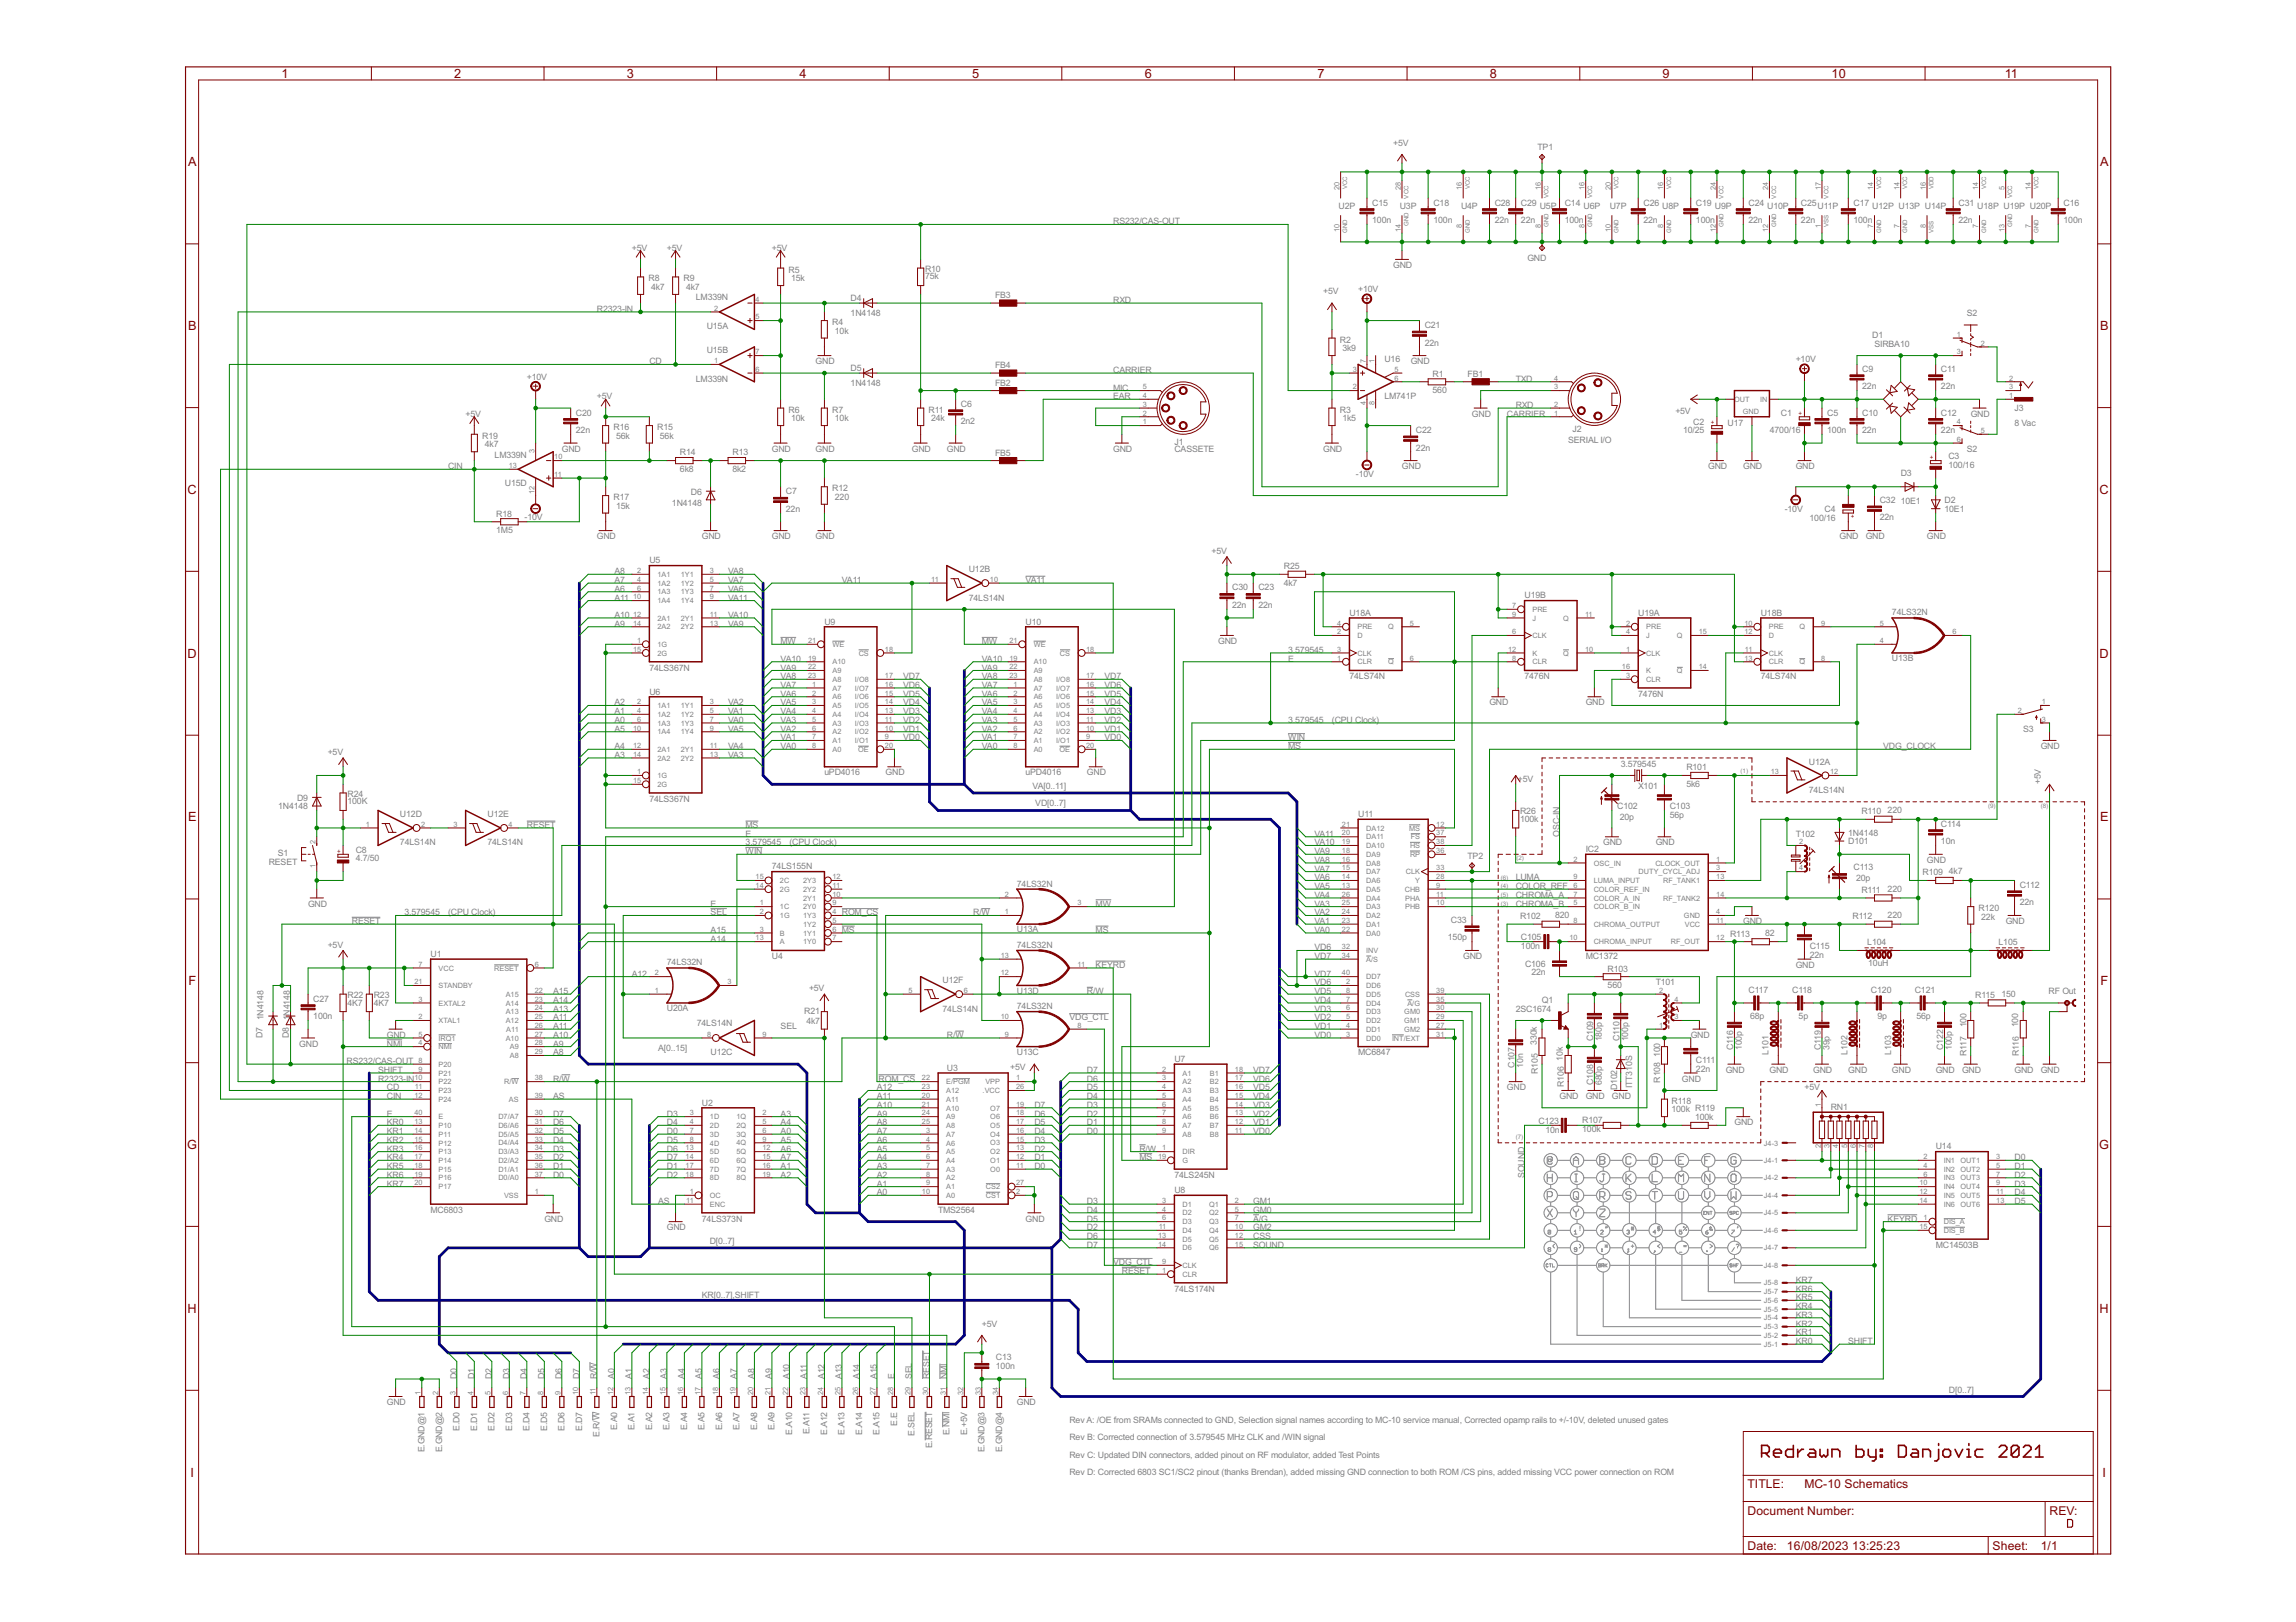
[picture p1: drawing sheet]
<svg xmlns="http://www.w3.org/2000/svg" width="297mm" height="210mm" viewBox="0 0 297 210" stroke-linecap="round" stroke-linejoin="round" font-family="sans-serif">
<defs><g id="words">
<g font-size="1.8" fill="#800000">
<text x="36.4" y="10.1">1</text>
<text x="58.8" y="10.1">2</text>
<text x="81.1" y="10.1">3</text>
<text x="103.4" y="10.1">4</text>
<text x="125.8" y="10.1">5</text>
<text x="148.1" y="10.1">6</text>
<text x="170.4" y="10.1">7</text>
<text x="192.8" y="10.1">8</text>
<text x="215.1" y="10.1">9</text>
<text x="237" y="10.1">10</text>
<text x="259.4" y="10.1">11</text>
<text x="24.3" y="21.5">A</text>
<text x="271.7" y="21.5">A</text>
<text x="24.3" y="42.7">B</text>
<text x="271.7" y="42.7">B</text>
<text x="24.3" y="63.9">C</text>
<text x="271.6" y="63.9">C</text>
<text x="24.3" y="85.1">D</text>
<text x="271.6" y="85.1">D</text>
<text x="24.3" y="106.3">E</text>
<text x="271.7" y="106.3">E</text>
<text x="24.4" y="127.5">F</text>
<text x="271.7" y="127.5">F</text>
<text x="24.2" y="148.7">G</text>
<text x="271.6" y="148.7">G</text>
<text x="24.3" y="169.9">H</text>
<text x="271.6" y="169.9">H</text>
<text x="24.6" y="191.1">I</text>
<text x="272" y="191.1">I</text>
<text x="226.1" y="192.6">TITLE:</text>
<text x="226.1" y="196">Document Number:</text>
<text x="233.5" y="192.6">MC-10 Schematics</text>
<text x="265.1" y="196">REV:</text>
<text x="226.1" y="200.5">Date:</text>
<text x="231.2" y="200.5">16/08/2023</text>
<text x="239.6" y="200.5">13:25:23</text>
<text x="257.8" y="200.5">Sheet:</text>
<text x="264" y="200.5">1/1</text>
</g>
<g font-size="1.3" fill="#808080">
<text x="180.2" y="18.8">+5V</text>
<text x="198.9" y="19.4">TP1</text>
<text x="144" y="29">RS232/CAS-OUT</text>
<text x="173.2" y="27.1">U2P</text>
<text x="177.5" y="28.9">100n</text>
<text x="177.5" y="26.6">C15</text>
<text x="181.1" y="27.1">U3P</text>
<text x="185.4" y="28.9">100n</text>
<text x="185.4" y="26.6">C18</text>
<text x="189" y="27.1">U4P</text>
<text x="193.4" y="28.9">22n</text>
<text x="193.4" y="26.6">C28</text>
<text x="196.8" y="28.9">22n</text>
<text x="196.8" y="26.6">C29</text>
<text x="199.2" y="27.1">U5P</text>
<text x="202.4" y="28.9">100n</text>
<text x="202.4" y="26.6">C14</text>
<text x="204.9" y="27.1">U6P</text>
<text x="208.3" y="27.1">U7P</text>
<text x="212.6" y="28.9">22n</text>
<text x="212.6" y="26.6">C26</text>
<text x="215.1" y="27.1">U8P</text>
<text x="219.4" y="28.9">100n</text>
<text x="219.4" y="26.6">C19</text>
<text x="221.8" y="27.1">U9P</text>
<text x="226.2" y="28.9">22n</text>
<text x="226.2" y="26.6">C24</text>
<text x="228.6" y="27.1">U10P</text>
<text x="233" y="28.9">22n</text>
<text x="233" y="26.6">C25</text>
<text x="235.1" y="27.1">U11P</text>
<text x="239.8" y="28.9">100n</text>
<text x="239.8" y="26.6">C17</text>
<text x="242.2" y="27.1">U12P U13P U14P</text>
<text x="253.4" y="28.9">22n</text>
<text x="253.4" y="26.6">C31</text>
<text x="255.8" y="27.1">U18P U19P U20P</text>
<text x="267" y="28.9">100n</text>
<text x="267" y="26.6">C16</text>
<text x="81.7" y="32.4">+5V</text>
<text x="86.3" y="32.4">+5V</text>
<text x="99.9" y="32.4">+5V</text>
<text x="102" y="35.3">R5</text>
<text x="119.7" y="35.2">R10</text>
<text x="180.2" y="34.7">GND</text>
<text x="197.6" y="33.8">GND</text>
<text x="77.2" y="40.4">R2323-IN</text>
<text x="83.9" y="36.4">R8</text>
<text x="84.2" y="37.5">4k7</text>
<text x="88.4" y="36.4">R9</text>
<text x="88.8" y="37.5">4k7</text>
<text x="90" y="38.9">LM339N</text>
<text x="102.4" y="36.4">15k</text>
<text x="110" y="40.9">1N4148</text>
<text x="110" y="39">D4</text>
<text x="119.7" y="36.2">75k</text>
<text x="128.7" y="38.6">FB3</text>
<text x="144" y="39.2">RXD</text>
<text x="171.2" y="38.1">+5V</text>
<text x="175.7" y="37.8">+10V</text>
<text x="254.5" y="40.9">S2</text>
<text x="84" y="47.1">CD</text>
<text x="91.4" y="42.6">U15A</text>
<text x="91.4" y="45.7">U15B</text>
<text x="105.5" y="47.1">GND</text>
<text x="107.7" y="42.1">R4</text>
<text x="108" y="43.2">10k</text>
<text x="128.7" y="47.7">FB4</text>
<text x="173.3" y="44.3">R2</text>
<text x="173.7" y="45.5">3k9</text>
<text x="179.1" y="46.9">U16</text>
<text x="182.5" y="47.1">GND</text>
<text x="184.3" y="44.7">22n</text>
<text x="184.3" y="42.5">C21</text>
<text x="232.3" y="46.9">+10V</text>
<text x="242.2" y="43.8">D1</text>
<text x="242.5" y="44.9">SIRBA10</text>
<text x="60.2" y="53.9">+5V</text>
<text x="68.2" y="49.1">+10V</text>
<text x="74.5" y="53.8">C20</text>
<text x="77.2" y="51.7">+5V</text>
<text x="90" y="49.4">LM339N</text>
<text x="102" y="53.4">R6</text>
<text x="107.7" y="53.4">R7</text>
<text x="110" y="50">1N4148</text>
<text x="110" y="48.1">D5</text>
<text x="120.1" y="53.4">R11</text>
<text x="124.3" y="52.6">C6</text>
<text x="128.7" y="49.9">FB2</text>
<text x="144" y="48.3">CARRIER</text>
<text x="144" y="50.5">MIC</text>
<text x="144" y="51.7">EAR</text>
<text x="173.3" y="53.4">R3</text>
<text x="179.1" y="51.7">LM741P</text>
<text x="185.3" y="50.9">560</text>
<text x="185.3" y="48.7">R1</text>
<text x="189.9" y="48.8">FB1</text>
<text x="190.4" y="53.9">GND</text>
<text x="195" y="53.9">CARRIER</text>
<text x="196.1" y="49.4">TXD</text>
<text x="196.1" y="52.8">RXD</text>
<text x="216.7" y="53.6">+5V</text>
<text x="230.4" y="53.8">C1</text>
<text x="236.4" y="53.8">C5</text>
<text x="240.9" y="50.4">22n</text>
<text x="240.9" y="48.1">C9</text>
<text x="240.9" y="53.8">C10</text>
<text x="251.1" y="50.4">22n</text>
<text x="251.1" y="48.1">C11</text>
<text x="251.1" y="53.8">C12</text>
<text x="255" y="53.9">GND</text>
<text x="260.6" y="53.1">J3</text>
<text x="62.4" y="56.8">R19</text>
<text x="62.7" y="57.9">4k7</text>
<text x="64" y="59.3">LM339N</text>
<text x="72.7" y="58.5">GND</text>
<text x="74.5" y="56">22n</text>
<text x="79.4" y="55.7">R16</text>
<text x="79.7" y="56.8">56k</text>
<text x="85" y="55.7">R15</text>
<text x="85.4" y="56.8">56k</text>
<text x="88" y="58.9">R14</text>
<text x="94.8" y="58.9">R13</text>
<text x="99.9" y="58.5">GND</text>
<text x="102.4" y="54.5">10k</text>
<text x="105.5" y="58.5">GND</text>
<text x="108" y="54.5">10k</text>
<text x="118" y="58.5">GND</text>
<text x="120.5" y="54.5">24k</text>
<text x="122.5" y="58.5">GND</text>
<text x="124.3" y="54.9">2n2</text>
<text x="128.7" y="59">FB5</text>
<text x="144" y="58.5">GND</text>
<text x="151.9" y="58.5">CASSETE</text>
<text x="151.9" y="57.6">J1</text>
<text x="171.2" y="58.5">GND</text>
<text x="173.7" y="54.5">1k5</text>
<text x="183.2" y="58.3">22n</text>
<text x="183.2" y="56">C22</text>
<text x="202.9" y="57.3">SERIAL I/O</text>
<text x="203.4" y="55.9">J2</text>
<text x="217.7" y="56.1">10/25</text>
<text x="219.1" y="54.9">C2</text>
<text x="223.5" y="55.1">U17</text>
<text x="229" y="56.1">4700/16</text>
<text x="236.4" y="56">100n</text>
<text x="240.9" y="56">22n</text>
<text x="251.1" y="56">22n</text>
<text x="252.1" y="59.4">C3</text>
<text x="254.5" y="58.5">S2</text>
<text x="260.6" y="55.1">8 Vac</text>
<text x="58" y="60.7">CIN</text>
<text x="65.3" y="62.9">U15D</text>
<text x="79.4" y="64.7">R17</text>
<text x="79.7" y="65.8">15k</text>
<text x="86.9" y="65.5">1N4148</text>
<text x="88" y="61.1">6k8</text>
<text x="89.4" y="64">D6</text>
<text x="94.8" y="61.1">8k2</text>
<text x="101.7" y="64">C7</text>
<text x="107.7" y="63.6">R12</text>
<text x="108" y="64.7">220</text>
<text x="175.4" y="61.7">-10V</text>
<text x="181.4" y="60.7">GND</text>
<text x="221" y="60.7">GND</text>
<text x="225.5" y="60.7">GND</text>
<text x="232.3" y="60.7">GND</text>
<text x="243.2" y="65.1">C32</text>
<text x="245.9" y="65.2">10E1</text>
<text x="245.9" y="61.7">D3</text>
<text x="251.6" y="65">D2</text>
<text x="252.1" y="60.5">100/16</text>
<text x="64.2" y="69">1M5</text>
<text x="64.2" y="66.9">R18</text>
<text x="67.9" y="67.4">-10V</text>
<text x="77.2" y="69.8">GND</text>
<text x="90.8" y="69.8">GND</text>
<text x="99.9" y="69.8">GND</text>
<text x="101.7" y="66.2">22n</text>
<text x="105.5" y="69.8">GND</text>
<text x="156.7" y="71.7">+5V</text>
<text x="230.9" y="66.2">-10V</text>
<text x="234.1" y="67.4">100/16</text>
<text x="236.1" y="66.3">C4</text>
<text x="238" y="69.8">GND</text>
<text x="241.4" y="69.8">GND</text>
<text x="243.2" y="67.4">22n</text>
<text x="249.3" y="69.8">GND</text>
<text x="251.6" y="66.3">10E1</text>
<text x="79.5" y="76.6">A6</text>
<text x="79.5" y="75.4">A7</text>
<text x="79.5" y="77.7">A11</text>
<text x="79.5" y="74.3">A8</text>
<text x="84" y="72.9">U5</text>
<text x="94.2" y="74.3">VA8</text>
<text x="94.2" y="75.4">VA7</text>
<text x="94.2" y="76.6">VA6</text>
<text x="94.2" y="77.7">VA11</text>
<text x="108.9" y="75.4">VA11</text>
<text x="125.3" y="77.7">74LS14N</text>
<text x="125.3" y="74">U12B</text>
<text x="132.7" y="75.4">VA11</text>
<text x="159.4" y="76.4">C30</text>
<text x="162.8" y="76.4">C23</text>
<text x="166.1" y="75.8">4k7</text>
<text x="166.1" y="73.6">R25</text>
<text x="197.2" y="77.4">U19B</text>
<text x="79.5" y="80">A10</text>
<text x="79.5" y="81.1">A9</text>
<text x="94.2" y="80">VA10</text>
<text x="94.2" y="81.1">VA9</text>
<text x="101" y="83.4">MW</text>
<text x="106.7" y="80.8">U9</text>
<text x="127" y="83.4">MW</text>
<text x="132.7" y="80.8">U10</text>
<text x="157.6" y="83.4">GND</text>
<text x="159.4" y="78.7">22n</text>
<text x="162.8" y="78.7">22n</text>
<text x="174.6" y="79.7">U18A</text>
<text x="211.9" y="79.7">U19A</text>
<text x="227.8" y="79.7">U18B</text>
<text x="244.8" y="79.6">74LS32N</text>
<text x="84" y="86.8">74LS367N</text>
<text x="84" y="89.9">U6</text>
<text x="101" y="87.9">VA8</text>
<text x="101" y="89">VA7</text>
<text x="101" y="85.6">VA10</text>
<text x="101" y="86.8">VA9</text>
<text x="116.8" y="89">VD6</text>
<text x="116.8" y="87.9">VD7</text>
<text x="127" y="87.9">VA8</text>
<text x="127" y="89">VA7</text>
<text x="127" y="85.6">VA10</text>
<text x="127" y="86.8">VA9</text>
<text x="142.9" y="89">VD6</text>
<text x="142.9" y="87.9">VD7</text>
<text x="166.7" y="85.6">E</text>
<text x="166.7" y="84.5">3.579545</text>
<text x="174.6" y="87.9">74LS74N</text>
<text x="197.2" y="87.9">7476N</text>
<text x="227.8" y="87.9">74LS74N</text>
<text x="244.8" y="85.6">U13B</text>
<text x="79.5" y="93.6">A0</text>
<text x="79.5" y="94.7">A5</text>
<text x="79.5" y="92.4">A1</text>
<text x="79.5" y="91.3">A2</text>
<text x="94.2" y="91.3">VA2</text>
<text x="94.2" y="92.4">VA1</text>
<text x="94.2" y="93.6">VA0</text>
<text x="94.2" y="94.7">VA5</text>
<text x="101" y="90.2">VA6</text>
<text x="101" y="94.7">VA2</text>
<text x="101" y="95.8">VA1</text>
<text x="101" y="91.3">VA5</text>
<text x="101" y="92.4">VA4</text>
<text x="101" y="93.6">VA3</text>
<text x="116.8" y="95.8">VD0</text>
<text x="116.8" y="94.7">VD1</text>
<text x="116.8" y="93.6">VD2</text>
<text x="116.8" y="92.4">VD3</text>
<text x="116.8" y="91.3">VD4</text>
<text x="116.8" y="90.2">VD5</text>
<text x="127" y="90.2">VA6</text>
<text x="127" y="94.7">VA2</text>
<text x="127" y="95.8">VA1</text>
<text x="127" y="91.3">VA5</text>
<text x="127" y="92.4">VA4</text>
<text x="127" y="93.6">VA3</text>
<text x="142.9" y="95.8">VD0</text>
<text x="142.9" y="94.7">VD1</text>
<text x="142.9" y="93.6">VD2</text>
<text x="142.9" y="92.4">VD3</text>
<text x="142.9" y="91.3">VD4</text>
<text x="142.9" y="90.2">VD5</text>
<text x="166.7" y="95.8">WIN</text>
<text x="166.7" y="93.6">3.579545</text>
<text x="172.3" y="93.6">(CPU Clock)</text>
<text x="192.7" y="91.3">GND</text>
<text x="205.1" y="91.3">GND</text>
<text x="211.9" y="90.2">7476N</text>
<text x="261.8" y="94.7">S3</text>
<text x="42.4" y="97.7">+5V</text>
<text x="79.5" y="98.1">A3</text>
<text x="79.5" y="97">A4</text>
<text x="94.2" y="97">VA4</text>
<text x="94.2" y="98.1">VA3</text>
<text x="101" y="97">VA0</text>
<text x="106.7" y="100.4">uPD4016</text>
<text x="114.6" y="100.4">GND</text>
<text x="127" y="97">VA0</text>
<text x="132.7" y="100.4">uPD4016</text>
<text x="140.6" y="100.4">GND</text>
<text x="166.7" y="97">MS</text>
<text x="196.4" y="101.1">+5V</text>
<text x="209.7" y="99.2">3.579545</text>
<text x="218.2" y="101.8">5k6</text>
<text x="218.2" y="99.7">R101</text>
<text x="234" y="98.9">U12A</text>
<text x="243.6" y="97">VDG_CLOCK</text>
<text x="264" y="101.5" transform="rotate(-90 264 101.5)">+5V</text>
<text x="264" y="97">GND</text>
<text x="36" y="104.6">1N4148</text>
<text x="38.4" y="103.6">D9</text>
<text x="45" y="104.1">100K</text>
<text x="45" y="103.1">R24</text>
<text x="51.7" y="105.7">U12D</text>
<text x="63.1" y="105.7">U12E</text>
<text x="68.2" y="107.1">RESET</text>
<text x="84" y="103.8">74LS367N</text>
<text x="96.5" y="107.1">MS</text>
<text x="133.6" y="102.1">VA[0..11]</text>
<text x="133.9" y="104.3">VD[0..7]</text>
<text x="175.7" y="105.7">U11</text>
<text x="196.7" y="106.4">100k</text>
<text x="196.7" y="105.3">R26</text>
<text x="209.2" y="104.7">C102</text>
<text x="209.6" y="106.1">20p</text>
<text x="211.9" y="102.2">X101</text>
<text x="216" y="105.8">56p</text>
<text x="216" y="104.7">C103</text>
<text x="234" y="102.6">74LS14N</text>
<text x="240.8" y="105.3">R110</text>
<text x="244.2" y="105.2">220</text>
<text x="251.1" y="107">C114</text>
<text x="34.8" y="111.9">RESET</text>
<text x="36" y="110.8">S1</text>
<text x="46" y="111.5">4.7/50</text>
<text x="46" y="110.3">C8</text>
<text x="51.7" y="109.4">74LS14N</text>
<text x="63.1" y="109.4">74LS14N</text>
<text x="96.5" y="108.3">E</text>
<text x="96.5" y="110.5">WIN</text>
<text x="96.5" y="109.4">3.579545</text>
<text x="99.9" y="112.5">74LS155N</text>
<text x="102.1" y="109.4">(CPU Clock)</text>
<text x="170.1" y="111.7">VA8</text>
<text x="170.1" y="112.8">VA7</text>
<text x="170.1" y="113.9">VA6</text>
<text x="170.1" y="108.3">VA11</text>
<text x="170.1" y="109.4">VA10</text>
<text x="170.1" y="110.5">VA9</text>
<text x="189.9" y="111.1">TP2</text>
<text x="196.1" y="113.9">LUMA</text>
<text x="201.8" y="108.3" transform="rotate(-90 201.8 108.3)">OSC-IN</text>
<text x="205.1" y="110.3">IC2</text>
<text x="207.4" y="109.4">GND</text>
<text x="214.2" y="109.4">GND</text>
<text x="232.3" y="108.3">T102</text>
<text x="239.1" y="108.2">1N4148</text>
<text x="239.1" y="109.2">D101</text>
<text x="239.8" y="112.6">C113</text>
<text x="240.1" y="114">20p</text>
<text x="248.7" y="113.3">R109</text>
<text x="249.3" y="111.7">GND</text>
<text x="251.1" y="109.2">10n</text>
<text x="252.1" y="113.1">4k7</text>
<text x="39.9" y="117.3">GND</text>
<text x="45.5" y="119.6">RESET</text>
<text x="52.3" y="118.5">3.579545</text>
<text x="58" y="118.5">(CPU Clock)</text>
<text x="91.9" y="118.5">SEL</text>
<text x="91.9" y="117.3">E</text>
<text x="108.9" y="118.5">ROM_CS</text>
<text x="125.9" y="118.5">R/W</text>
<text x="131.6" y="114.7">74LS32N</text>
<text x="141.7" y="117.3">MW</text>
<text x="170.1" y="118.5">VA2</text>
<text x="170.1" y="119.6">VA1</text>
<text x="170.1" y="115.1">VA5</text>
<text x="170.1" y="116.2">VA4</text>
<text x="170.1" y="117.3">VA3</text>
<text x="187.7" y="119.4">C33</text>
<text x="196.1" y="115.1">COLOR_REF</text>
<text x="196.1" y="116.2">CHROMA_A</text>
<text x="196.1" y="117.3">CHROMA_B</text>
<text x="196.7" y="118.9">R102</text>
<text x="201.2" y="118.8">820</text>
<text x="225.5" y="119.6">GND</text>
<text x="239.7" y="118.9">R112</text>
<text x="240.8" y="115.5">R111</text>
<text x="244.2" y="115.4">220</text>
<text x="244.2" y="118.8">220</text>
<text x="256" y="117.9">R120</text>
<text x="256.3" y="119">22k</text>
<text x="259.5" y="119.6">GND</text>
<text x="261.3" y="117.2">22n</text>
<text x="261.3" y="114.9">C112</text>
<text x="42.4" y="122.6">+5V</text>
<text x="55.7" y="123.8">U1</text>
<text x="86.3" y="124.9">74LS32N</text>
<text x="91.9" y="120.7">A15</text>
<text x="91.9" y="121.9">A14</text>
<text x="99.9" y="124.1">U4</text>
<text x="108.9" y="120.7">MS</text>
<text x="131.6" y="122.6">74LS32N</text>
<text x="131.6" y="120.7">U13A</text>
<text x="141.7" y="120.7">MS</text>
<text x="141.7" y="125.3">KEYRD</text>
<text x="170.1" y="120.7">VA0</text>
<text x="170.1" y="123">VD6</text>
<text x="170.1" y="124.1">VD7</text>
<text x="187.3" y="121.7">150p</text>
<text x="189.3" y="124.1">GND</text>
<text x="196.8" y="122.8">100n</text>
<text x="196.8" y="121.7">C105</text>
<text x="197.3" y="125.1">C106</text>
<text x="205.1" y="124.1">MC1372</text>
<text x="208" y="125.7">R103</text>
<text x="223.8" y="121.2">R113</text>
<text x="228.4" y="121.1">82</text>
<text x="232.3" y="125.3">GND</text>
<text x="234.1" y="124">22n</text>
<text x="234.1" y="122.8">C115</text>
<text x="241.6" y="122.3">L104</text>
<text x="241.7" y="125">10uH</text>
<text x="258.6" y="122.3">L105</text>
<text x="40.5" y="131.9">100n</text>
<text x="40.5" y="129.6">C27</text>
<text x="45" y="130.1">4K7</text>
<text x="45" y="129.1">R22</text>
<text x="48.3" y="130.1">4K7</text>
<text x="48.3" y="129.1">R23</text>
<text x="71.6" y="130.9">A13</text>
<text x="71.6" y="128.7">A15</text>
<text x="71.6" y="129.8">A14</text>
<text x="81.7" y="126.4">A12</text>
<text x="86.3" y="130.9">U20A</text>
<text x="104.1" y="131.2">R21</text>
<text x="104.7" y="128.3">+5V</text>
<text x="121.9" y="130.9">74LS14N</text>
<text x="121.9" y="127.2">U12F</text>
<text x="131.6" y="130.6">74LS32N</text>
<text x="131.6" y="128.6">U13D</text>
<text x="140.6" y="128.7">R/W</text>
<text x="170.1" y="130.9">VD3</text>
<text x="170.1" y="127.5">VD6</text>
<text x="170.1" y="126.4">VD7</text>
<text x="170.1" y="129.8">VD4</text>
<text x="170.1" y="128.7">VD5</text>
<text x="196.1" y="130.9">2SC1674</text>
<text x="198.1" y="126.2">22n</text>
<text x="199.5" y="129.8">Q1</text>
<text x="208" y="127.9">560</text>
<text x="214.2" y="127.4">T101</text>
<text x="226.2" y="128.5">C117</text>
<text x="226.4" y="131.9">68p</text>
<text x="231.9" y="128.5">C118</text>
<text x="232.7" y="131.9">5p</text>
<text x="242.1" y="128.5">C120</text>
<text x="242.9" y="131.9">9p</text>
<text x="247.7" y="128.5">C121</text>
<text x="247.9" y="131.9">56p</text>
<text x="255.5" y="129.1">R115</text>
<text x="258.9" y="129">150</text>
<text x="265" y="128.7">RF Out</text>
<text x="34" y="134.3" transform="rotate(-90 34 134.3)">D7</text>
<text x="34.1" y="132.1" transform="rotate(-90 34.1 132.1)">1N4148</text>
<text x="37.4" y="134.3" transform="rotate(-90 37.4 134.3)">D8</text>
<text x="37.5" y="132.1" transform="rotate(-90 37.5 132.1)">1N4148</text>
<text x="38.7" y="135.4">GND</text>
<text x="44.8" y="137.7">RS232/CAS-OUT</text>
<text x="50" y="134.3">GND</text>
<text x="50" y="135.4">NMI</text>
<text x="71.6" y="133.2">A11</text>
<text x="71.6" y="132.1">A11</text>
<text x="71.6" y="134.3">A10</text>
<text x="71.6" y="135.4">A9</text>
<text x="71.6" y="136.6">A8</text>
<text x="85.1" y="136">A[0..15]</text>
<text x="90.2" y="132.8">74LS14N</text>
<text x="91.9" y="136.5">U12C</text>
<text x="101" y="133.2">SEL</text>
<text x="104.3" y="132.5">4k7</text>
<text x="122.5" y="134.3">R/W</text>
<text x="131.6" y="136.5">U13C</text>
<text x="138.4" y="132.1">VDG_CTL</text>
<text x="151.9" y="137.4">U7</text>
<text x="170.1" y="134.3">VD0</text>
<text x="170.1" y="133.2">VD1</text>
<text x="170.1" y="132.1">VD2</text>
<text x="175.7" y="136.6">MC6847</text>
<text x="198.8" y="135.2" transform="rotate(-90 198.8 135.2)">330k</text>
<text x="202.2" y="137.3" transform="rotate(-90 202.2 137.3)">10k</text>
<text x="206.1" y="134.8" transform="rotate(-90 206.1 134.8)">C109</text>
<text x="207.2" y="134.8" transform="rotate(-90 207.2 134.8)">180p</text>
<text x="209.5" y="134.8" transform="rotate(-90 209.5 134.8)">C110</text>
<text x="210.6" y="134.8" transform="rotate(-90 210.6 134.8)">100p</text>
<text x="214.8" y="136.8" transform="rotate(-90 214.8 136.8)">100</text>
<text x="218.7" y="134.3">GND</text>
<text x="219.4" y="137.5">C111</text>
<text x="224.2" y="135.9" transform="rotate(-90 224.2 135.9)">C116</text>
<text x="225.4" y="135.9" transform="rotate(-90 225.4 135.9)">100p</text>
<text x="228.8" y="136.5" transform="rotate(-90 228.8 136.5)">L101</text>
<text x="235.5" y="135.9" transform="rotate(-90 235.5 135.9)">C119</text>
<text x="236.7" y="135.9" transform="rotate(-90 236.7 135.9)">39p</text>
<text x="239" y="136.5" transform="rotate(-90 239 136.5)">L102</text>
<text x="244.7" y="136.5" transform="rotate(-90 244.7 136.5)">L103</text>
<text x="251.4" y="135.9" transform="rotate(-90 251.4 135.9)">C122</text>
<text x="252.5" y="135.9" transform="rotate(-90 252.5 135.9)">100p</text>
<text x="254.4" y="133" transform="rotate(-90 254.4 133)">100</text>
<text x="254.4" y="136.7" transform="rotate(-90 254.4 136.7)">R117</text>
<text x="261.1" y="133" transform="rotate(-90 261.1 133)">100</text>
<text x="261.2" y="136.7" transform="rotate(-90 261.2 136.7)">R116</text>
<text x="48.9" y="138.8">SHIFT</text>
<text x="48.9" y="140">R2323-IN</text>
<text x="50" y="141.1">CD</text>
<text x="50" y="142.2">CIN</text>
<text x="71.6" y="142.2">AS</text>
<text x="71.6" y="140">R/W</text>
<text x="90.8" y="143.1">U2</text>
<text x="113.4" y="141.1">A12</text>
<text x="113.4" y="142.2">A11</text>
<text x="113.4" y="143.4">A10</text>
<text x="113.7" y="140">ROM_CS</text>
<text x="122.5" y="138.6">U3</text>
<text x="130.7" y="138.5">+5V</text>
<text x="133.8" y="143.4">D7</text>
<text x="140.6" y="138.8">D7</text>
<text x="140.6" y="140">D6</text>
<text x="140.6" y="141.1">D5</text>
<text x="140.6" y="142.2">D4</text>
<text x="140.6" y="143.4">D3</text>
<text x="162.1" y="143.4">VD3</text>
<text x="162.1" y="140">VD6</text>
<text x="162.1" y="138.8">VD7</text>
<text x="162.1" y="142.2">VD4</text>
<text x="162.1" y="141.1">VD5</text>
<text x="195" y="141.1">GND</text>
<text x="195.9" y="138.2" transform="rotate(-90 195.9 138.2)">C107</text>
<text x="197.1" y="138.2" transform="rotate(-90 197.1 138.2)">10n</text>
<text x="198.9" y="139" transform="rotate(-90 198.9 139)">R105</text>
<text x="201.8" y="142.2">GND</text>
<text x="202.3" y="140.7" transform="rotate(-90 202.3 140.7)">R106</text>
<text x="205.1" y="142.2">GND</text>
<text x="206.1" y="140.4" transform="rotate(-90 206.1 140.4)">C108</text>
<text x="207.2" y="140.4" transform="rotate(-90 207.2 140.4)">680p</text>
<text x="208.5" y="142.2">GND</text>
<text x="209.2" y="141.1" transform="rotate(-90 209.2 141.1)">D102</text>
<text x="211.2" y="140.8" transform="rotate(-90 211.2 140.8)">ITT310S</text>
<text x="214.8" y="140.1" transform="rotate(-90 214.8 140.1)">R108</text>
<text x="216.2" y="143.9">100k R119</text>
<text x="216.2" y="142.8">R118</text>
<text x="217.6" y="140">GND</text>
<text x="219.4" y="138.7">22n</text>
<text x="223.3" y="138.8">GND</text>
<text x="228.9" y="138.8">GND</text>
<text x="233.5" y="141.1">+5V</text>
<text x="234.6" y="138.8">GND</text>
<text x="236.8" y="143.7">RN1</text>
<text x="239.1" y="138.8">GND</text>
<text x="244.8" y="138.8">GND</text>
<text x="250.4" y="138.8">GND</text>
<text x="253.8" y="138.8">GND</text>
<text x="260.6" y="138.8">GND</text>
<text x="264" y="138.8">GND</text>
<text x="50" y="144.5">E</text>
<text x="50" y="145.6">KR0</text>
<text x="50" y="146.8">KR1</text>
<text x="50" y="147.9">KR2</text>
<text x="50" y="149">KR3</text>
<text x="71.6" y="144.5">D7</text>
<text x="71.6" y="145.6">D6</text>
<text x="71.6" y="146.8">D5</text>
<text x="71.6" y="147.9">D4</text>
<text x="71.6" y="149">D3</text>
<text x="86.3" y="149">D6</text>
<text x="86.3" y="147.9">D5</text>
<text x="86.3" y="145.6">D4</text>
<text x="86.3" y="144.5">D3</text>
<text x="86.3" y="146.8">D0</text>
<text x="101" y="144.5">A3</text>
<text x="101" y="145.6">A4</text>
<text x="101" y="146.8">A0</text>
<text x="101" y="147.9">A5</text>
<text x="101" y="149">A6</text>
<text x="113.4" y="149">A5</text>
<text x="113.4" y="147.9">A6</text>
<text x="113.4" y="146.8">A7</text>
<text x="113.4" y="144.5">A9</text>
<text x="113.4" y="145.6">A8</text>
<text x="133.8" y="144.5">D6</text>
<text x="133.8" y="145.6">D5</text>
<text x="133.8" y="146.8">D4</text>
<text x="133.8" y="147.9">D3</text>
<text x="133.8" y="149">D2</text>
<text x="140.6" y="144.5">D2</text>
<text x="140.6" y="145.6">D1</text>
<text x="140.6" y="146.8">D0</text>
<text x="147.4" y="149">R/W</text>
<text x="162.1" y="146.8">VD0</text>
<text x="162.1" y="145.6">VD1</text>
<text x="162.1" y="144.5">VD2</text>
<text x="199" y="145.5">C123</text>
<text x="199.9" y="146.6">10n</text>
<text x="204.7" y="146.5">100k</text>
<text x="204.7" y="145.3">R107</text>
<text x="219.3" y="145">100k</text>
<text x="224.4" y="145.6">GND</text>
<text x="250.4" y="148.7">U14</text>
<text x="50" y="150.2">KR4</text>
<text x="50" y="151.3">KR5</text>
<text x="50" y="152.4">KR6</text>
<text x="50" y="153.6">KR7</text>
<text x="71.6" y="150.2">D2</text>
<text x="71.6" y="151.3">D1</text>
<text x="71.6" y="152.4">D0</text>
<text x="85.1" y="155.8">AS</text>
<text x="86.3" y="150.2">D7</text>
<text x="86.3" y="152.4">D2</text>
<text x="86.3" y="151.3">D1</text>
<text x="101" y="150.2">A7</text>
<text x="101" y="151.3">A1</text>
<text x="101" y="152.4">A2</text>
<text x="113.4" y="151.3">A3</text>
<text x="113.4" y="150.2">A4</text>
<text x="113.4" y="154.7">A0</text>
<text x="113.4" y="153.6">A1</text>
<text x="113.4" y="152.4">A2</text>
<text x="133.8" y="150.2">D1</text>
<text x="133.8" y="151.3">D0</text>
<text x="140.6" y="155.8">D3</text>
<text x="147.4" y="150.2">MS</text>
<text x="151.9" y="152.4">74LS245N</text>
<text x="151.9" y="154.4">U8</text>
<text x="162.1" y="155.8">GM1</text>
<text x="197.2" y="152.4" transform="rotate(-90 197.2 152.4)">SOUND</text>
<text x="260.6" y="155.8">D5</text>
<text x="260.6" y="154.7">D4</text>
<text x="260.6" y="153.6">D3</text>
<text x="260.6" y="152.4">D2</text>
<text x="260.6" y="151.3">D1</text>
<text x="260.6" y="150.2">D0</text>
<text x="55.7" y="157">MC6803</text>
<text x="70.4" y="158.1">GND</text>
<text x="86.3" y="159.2">GND</text>
<text x="90.8" y="158.1">74LS373N</text>
<text x="91.8" y="161">D[0..7]</text>
<text x="121.4" y="157">TMS2564</text>
<text x="132.7" y="158.1">GND</text>
<text x="140.6" y="161.5">D7</text>
<text x="140.6" y="160.4">D6</text>
<text x="140.6" y="158.1">D5</text>
<text x="140.6" y="157">D4</text>
<text x="140.6" y="159.2">D2</text>
<text x="162.1" y="161.5">SOUND</text>
<text x="162.1" y="159.2">GM2</text>
<text x="162.1" y="157">GM0</text>
<text x="162.1" y="158.1">A/G</text>
<text x="162.1" y="160.4">CSS</text>
<text x="244.2" y="158.1">KEYRD</text>
<text x="250.4" y="161.5">MC14503B</text>
<text x="90.8" y="167.9">KR[0..7],SHIFT</text>
<text x="144" y="163.7">VDG_CTL</text>
<text x="145.1" y="164.9">RESET</text>
<text x="151.9" y="167.1">74LS174N</text>
<text x="232.3" y="167.1">KR6</text>
<text x="232.3" y="166">KR7</text>
<text x="127" y="171.7">+5V</text>
<text x="232.3" y="173.9">KR0</text>
<text x="232.3" y="172.8">KR1</text>
<text x="232.3" y="171.7">KR2</text>
<text x="232.3" y="170.5">KR3</text>
<text x="232.3" y="169.4">KR4</text>
<text x="232.3" y="168.3">KR5</text>
<text x="239.1" y="173.9">SHIFT</text>
<text x="59.1" y="178.5" transform="rotate(-90 59.1 178.5)">D0</text>
<text x="61.4" y="178.5" transform="rotate(-90 61.4 178.5)">D1</text>
<text x="63.6" y="178.5" transform="rotate(-90 63.6 178.5)">D2</text>
<text x="65.9" y="178.5" transform="rotate(-90 65.9 178.5)">D3</text>
<text x="68.2" y="178.5" transform="rotate(-90 68.2 178.5)">D4</text>
<text x="70.4" y="178.5" transform="rotate(-90 70.4 178.5)">D5</text>
<text x="72.7" y="178.5" transform="rotate(-90 72.7 178.5)">D6</text>
<text x="75" y="178.5" transform="rotate(-90 75 178.5)">D7</text>
<text x="77.2" y="178.5" transform="rotate(-90 77.2 178.5)">R/W</text>
<text x="79.5" y="178.5" transform="rotate(-90 79.5 178.5)">A0</text>
<text x="81.7" y="178.5" transform="rotate(-90 81.7 178.5)">A1</text>
<text x="84" y="178.5" transform="rotate(-90 84 178.5)">A2</text>
<text x="86.3" y="178.5" transform="rotate(-90 86.3 178.5)">A3</text>
<text x="88.5" y="178.5" transform="rotate(-90 88.5 178.5)">A4</text>
<text x="90.8" y="178.5" transform="rotate(-90 90.8 178.5)">A5</text>
<text x="93.1" y="178.5" transform="rotate(-90 93.1 178.5)">A6</text>
<text x="95.3" y="178.5" transform="rotate(-90 95.3 178.5)">A7</text>
<text x="97.6" y="178.5" transform="rotate(-90 97.6 178.5)">A8</text>
<text x="99.9" y="178.5" transform="rotate(-90 99.9 178.5)">A9</text>
<text x="102.1" y="178.5" transform="rotate(-90 102.1 178.5)">A10</text>
<text x="104.4" y="178.5" transform="rotate(-90 104.4 178.5)">A11</text>
<text x="106.7" y="178.5" transform="rotate(-90 106.7 178.5)">A12</text>
<text x="108.9" y="178.5" transform="rotate(-90 108.9 178.5)">A13</text>
<text x="111.2" y="178.5" transform="rotate(-90 111.2 178.5)">A14</text>
<text x="113.4" y="178.5" transform="rotate(-90 113.4 178.5)">A15</text>
<text x="115.7" y="178.5" transform="rotate(-90 115.7 178.5)">E</text>
<text x="118" y="178.5" transform="rotate(-90 118 178.5)">SEL</text>
<text x="120.2" y="178.5" transform="rotate(-90 120.2 178.5)">RESET</text>
<text x="122.5" y="178.5" transform="rotate(-90 122.5 178.5)">NMI</text>
<text x="128.8" y="177.2">100n</text>
<text x="128.8" y="176">C13</text>
<text x="50" y="181.9">GND</text>
<text x="59.5" y="185.2" transform="rotate(-90 59.5 185.2)">E.D0</text>
<text x="61.7" y="185.2" transform="rotate(-90 61.7 185.2)">E.D1</text>
<text x="64" y="185.2" transform="rotate(-90 64 185.2)">E.D2</text>
<text x="66.2" y="185.2" transform="rotate(-90 66.2 185.2)">E.D3</text>
<text x="68.5" y="185.2" transform="rotate(-90 68.5 185.2)">E.D4</text>
<text x="70.8" y="185.2" transform="rotate(-90 70.8 185.2)">E.D5</text>
<text x="73" y="185.2" transform="rotate(-90 73 185.2)">E.D6</text>
<text x="75.3" y="185.2" transform="rotate(-90 75.3 185.2)">E.D7</text>
<text x="77.6" y="185.9" transform="rotate(-90 77.6 185.9)">E.R/W</text>
<text x="79.8" y="185.1" transform="rotate(-90 79.8 185.1)">E.A0</text>
<text x="82.1" y="185.1" transform="rotate(-90 82.1 185.1)">E.A1</text>
<text x="84.4" y="185.1" transform="rotate(-90 84.4 185.1)">E.A2</text>
<text x="86.6" y="185.1" transform="rotate(-90 86.6 185.1)">E.A3</text>
<text x="88.9" y="185.1" transform="rotate(-90 88.9 185.1)">E.A4</text>
<text x="91.2" y="185.1" transform="rotate(-90 91.2 185.1)">E.A5</text>
<text x="93.4" y="185.1" transform="rotate(-90 93.4 185.1)">E.A6</text>
<text x="95.7" y="185.1" transform="rotate(-90 95.7 185.1)">E.A7</text>
<text x="97.9" y="185.1" transform="rotate(-90 97.9 185.1)">E.A8</text>
<text x="100.2" y="185.1" transform="rotate(-90 100.2 185.1)">E.A9</text>
<text x="102.5" y="185.7" transform="rotate(-90 102.5 185.7)">E.A10</text>
<text x="104.7" y="185.6" transform="rotate(-90 104.7 185.6)">E.A11</text>
<text x="107" y="185.7" transform="rotate(-90 107 185.7)">E.A12</text>
<text x="109.3" y="185.7" transform="rotate(-90 109.3 185.7)">E.A13</text>
<text x="111.5" y="185.7" transform="rotate(-90 111.5 185.7)">E.A14</text>
<text x="113.8" y="185.7" transform="rotate(-90 113.8 185.7)">E.A15</text>
<text x="116.1" y="184.5" transform="rotate(-90 116.1 184.5)">E.E</text>
<text x="118.3" y="185.8" transform="rotate(-90 118.3 185.8)">E.SEL</text>
<text x="122.9" y="185.7" transform="rotate(-90 122.9 185.7)">E.NMI</text>
<text x="125.1" y="185.7" transform="rotate(-90 125.1 185.7)">E.+5V</text>
<text x="131.6" y="181.9">GND</text>
<text x="138.4" y="184.1">Rev A: /OE from SRAMs connected to GND, Selection signal names according to MC-10 service manual, Corrected opamp rails to +/-10V, deleted unused gates</text>
<text x="252.1" y="180.3">D[0..7]</text>
<text x="54.9" y="187.9" transform="rotate(-90 54.9 187.9)">E.GND@1</text>
<text x="57.2" y="187.9" transform="rotate(-90 57.2 187.9)">E.GND@2</text>
<text x="120.6" y="187.4" transform="rotate(-90 120.6 187.4)">E.RESET</text>
<text x="127.4" y="187.9" transform="rotate(-90 127.4 187.9)">E.GND@3</text>
<text x="129.6" y="187.9" transform="rotate(-90 129.6 187.9)">E.GND@4</text>
<text x="138.4" y="186.4">Rev B: Corrected connection of 3.579545 MHz CLK and /WIN signal</text>
<text x="138.4" y="188.7">Rev C: Updated DIN connectors, added pinout on RF modulator, added Test Points</text>
<text x="138.4" y="190.9">Rev D: Corrected 6803 SC1/SC2 pinout (thanks Brendan), added missing GND connection to both ROM /CS pins, added missing VCC power connection on ROM</text>
</g>
<g font-size="1.1" fill="#808080">
<text x="173.3" y="24.6" transform="rotate(-90 173.3 24.6)">20</text>
<text x="181.2" y="24.6" transform="rotate(-90 181.2 24.6)">28</text>
<text x="189.1" y="29.5" transform="rotate(-90 189.1 29.5)">8</text>
<text x="189.1" y="24.6" transform="rotate(-90 189.1 24.6)">16</text>
<text x="199.3" y="29.5" transform="rotate(-90 199.3 29.5)">8</text>
<text x="199.3" y="24.6" transform="rotate(-90 199.3 24.6)">16</text>
<text x="205" y="29.5" transform="rotate(-90 205 29.5)">8</text>
<text x="205" y="24.6" transform="rotate(-90 205 24.6)">16</text>
<text x="208.4" y="24.6" transform="rotate(-90 208.4 24.6)">20</text>
<text x="215.2" y="29.5" transform="rotate(-90 215.2 29.5)">8</text>
<text x="215.2" y="24.6" transform="rotate(-90 215.2 24.6)">16</text>
<text x="222" y="24.6" transform="rotate(-90 222 24.6)">24</text>
<text x="228.8" y="24.6" transform="rotate(-90 228.8 24.6)">24</text>
<text x="235.6" y="29.5" transform="rotate(-90 235.6 29.5)">1</text>
<text x="235.6" y="24.6" transform="rotate(-90 235.6 24.6)">17</text>
<text x="242.3" y="29.5" transform="rotate(-90 242.3 29.5)">7</text>
<text x="242.3" y="24.6" transform="rotate(-90 242.3 24.6)">14</text>
<text x="245.7" y="29.5" transform="rotate(-90 245.7 29.5)">7</text>
<text x="245.7" y="24.6" transform="rotate(-90 245.7 24.6)">14</text>
<text x="249.1" y="29.5" transform="rotate(-90 249.1 29.5)">8</text>
<text x="249.1" y="24.6" transform="rotate(-90 249.1 24.6)">16</text>
<text x="255.9" y="29.5" transform="rotate(-90 255.9 29.5)">7</text>
<text x="255.9" y="24.6" transform="rotate(-90 255.9 24.6)">14</text>
<text x="259.3" y="24.6" transform="rotate(-90 259.3 24.6)">5</text>
<text x="262.7" y="29.5" transform="rotate(-90 262.7 29.5)">7</text>
<text x="262.7" y="24.6" transform="rotate(-90 262.7 24.6)">14</text>
<text x="173.3" y="30" transform="rotate(-90 173.3 30)">10</text>
<text x="181.2" y="30" transform="rotate(-90 181.2 30)">14</text>
<text x="208.4" y="30" transform="rotate(-90 208.4 30)">10</text>
<text x="222" y="30" transform="rotate(-90 222 30)">12</text>
<text x="228.8" y="30" transform="rotate(-90 228.8 30)">12</text>
<text x="259.3" y="30" transform="rotate(-90 259.3 30)">13</text>
<text x="92.4" y="40.2">2</text>
<text x="97.8" y="39.1">4</text>
<text x="97.8" y="41.3">5</text>
<text x="92.4" y="47">1</text>
<text x="97.8" y="45.9">7</text>
<text x="176.7" y="47" transform="rotate(-90 176.7 47)">7</text>
<text x="177.8" y="47" transform="rotate(-90 177.8 47)">1</text>
<text x="253.1" y="45.9">3</text>
<text x="253.1" y="43.6">1</text>
<text x="256.3" y="44.7">2</text>
<text x="97.8" y="48.1">6</text>
<text x="147.9" y="53.8">2</text>
<text x="147.9" y="52.7">3</text>
<text x="147.9" y="51.5">4</text>
<text x="147.9" y="50.4">5</text>
<text x="175" y="50.4">2</text>
<text x="175" y="48.1">3</text>
<text x="176.7" y="52.4" transform="rotate(-90 176.7 52.4)">4</text>
<text x="177.8" y="52.4" transform="rotate(-90 177.8 52.4)">8</text>
<text x="180.4" y="48.1">5</text>
<text x="180.4" y="49.3">6</text>
<text x="201.1" y="53.8">1</text>
<text x="201.1" y="52.7">2</text>
<text x="201.1" y="50.4">3</text>
<text x="201.1" y="49.3">4</text>
<text x="224.4" y="52">OUT</text>
<text x="225.5" y="53.6">GND</text>
<text x="227.7" y="52">IN</text>
<text x="259.9" y="51.5">1</text>
<text x="259.9" y="49.3">2</text>
<text x="259.9" y="50.4">3</text>
<text x="69.1" y="58.6" transform="rotate(-90 69.1 58.6)">3</text>
<text x="71.7" y="59.4">10</text>
<text x="147.9" y="54.9">1</text>
<text x="253.1" y="57.2">6</text>
<text x="253.1" y="54.9">4</text>
<text x="256.3" y="56">5</text>
<text x="65.8" y="60.6">13</text>
<text x="69.1" y="64" transform="rotate(-90 69.1 64)">12</text>
<text x="71.7" y="61.7">11</text>
<text x="81.9" y="77.6">10</text>
<text x="82.4" y="74.2">2</text>
<text x="82.4" y="75.3">4</text>
<text x="82.4" y="76.4">6</text>
<text x="85.1" y="74.7">1A1</text>
<text x="85.1" y="75.8">1A2</text>
<text x="85.1" y="76.9">1A3</text>
<text x="88.1" y="74.7">1Y1</text>
<text x="88.1" y="75.8">1Y2</text>
<text x="88.1" y="76.9">1Y3</text>
<text x="91.8" y="74.2">3</text>
<text x="91.8" y="75.3">5</text>
<text x="91.8" y="76.4">7</text>
<text x="91.8" y="77.6">9</text>
<text x="120.5" y="75.3">11</text>
<text x="128.1" y="75.3">10</text>
<text x="81.9" y="79.8">12</text>
<text x="81.9" y="81">14</text>
<text x="82.4" y="83.2">1</text>
<text x="85.1" y="83.7">1G</text>
<text x="85.1" y="78.1">1A4</text>
<text x="85.1" y="80.3">2A1</text>
<text x="85.1" y="81.4">2A2</text>
<text x="88.1" y="78.1">1Y4</text>
<text x="88.1" y="80.3">2Y1</text>
<text x="88.1" y="81.4">2Y2</text>
<text x="91.8" y="79.8">11</text>
<text x="91.8" y="81">13</text>
<text x="104.6" y="83.2">21</text>
<text x="107.7" y="83.7">WE</text>
<text x="130.6" y="83.2">21</text>
<text x="133.7" y="83.7">WE</text>
<text x="173" y="82.1">2</text>
<text x="173" y="81">4</text>
<text x="175.6" y="82.6">D</text>
<text x="175.6" y="81.4">PRE</text>
<text x="179.6" y="81.4">Q</text>
<text x="182.4" y="81">5</text>
<text x="195.7" y="82.1">6</text>
<text x="195.7" y="78.7">7</text>
<text x="195.7" y="79.8">9</text>
<text x="198.3" y="82.6">CLK</text>
<text x="198.3" y="79.2">PRE</text>
<text x="198.3" y="80.3">J</text>
<text x="202.2" y="80.3">Q</text>
<text x="205.1" y="79.8">11</text>
<text x="210.4" y="81">2</text>
<text x="210.4" y="82.1">4</text>
<text x="213" y="81.4">PRE</text>
<text x="213" y="82.6">J</text>
<text x="217" y="82.6">Q</text>
<text x="219.8" y="82.1">15</text>
<text x="225.7" y="82.1">12</text>
<text x="225.7" y="81">10</text>
<text x="228.8" y="82.6">D</text>
<text x="228.8" y="81.4">PRE</text>
<text x="232.8" y="81.4">Q</text>
<text x="235.6" y="81">9</text>
<text x="243.2" y="83.2">4</text>
<text x="243.2" y="81">5</text>
<text x="252.6" y="82.1">6</text>
<text x="81.9" y="84.3">15</text>
<text x="85.1" y="84.8">2G</text>
<text x="104.6" y="87.7">23</text>
<text x="104.6" y="86.6">22</text>
<text x="104.6" y="85.5">19</text>
<text x="105.1" y="88.9">1</text>
<text x="107.7" y="89.4">A7</text>
<text x="107.7" y="88.2">A8</text>
<text x="107.7" y="87.1">A9</text>
<text x="107.7" y="86">A10</text>
<text x="110.6" y="89.4">I/O7</text>
<text x="110.6" y="88.2">I/O8</text>
<text x="111.1" y="84.8">CS</text>
<text x="114.5" y="88.9">16</text>
<text x="114.5" y="87.7">17</text>
<text x="114.5" y="84.3">18</text>
<text x="130.6" y="87.7">23</text>
<text x="130.6" y="86.6">22</text>
<text x="130.6" y="85.5">19</text>
<text x="131.1" y="88.9">1</text>
<text x="133.7" y="89.4">A7</text>
<text x="133.7" y="88.2">A8</text>
<text x="133.7" y="87.1">A9</text>
<text x="133.7" y="86">A10</text>
<text x="136.6" y="89.4">I/O7</text>
<text x="136.6" y="88.2">I/O8</text>
<text x="137.1" y="84.8">CS</text>
<text x="140.5" y="88.9">16</text>
<text x="140.5" y="87.7">17</text>
<text x="140.5" y="84.3">18</text>
<text x="173" y="85.5">1</text>
<text x="173" y="84.3">3</text>
<text x="175.6" y="86">CLR</text>
<text x="175.6" y="84.8">CLK</text>
<text x="179.6" y="86">Q</text>
<text x="182.4" y="85.5">6</text>
<text x="195.1" y="84.3">12</text>
<text x="195.7" y="85.5">8</text>
<text x="198.3" y="86">CLR</text>
<text x="198.3" y="84.8">K</text>
<text x="202.2" y="84.8">Q</text>
<text x="205.1" y="84.3">10</text>
<text x="209.8" y="86.6">16</text>
<text x="210.4" y="84.3">1</text>
<text x="210.4" y="87.7">3</text>
<text x="213" y="84.8">CLK</text>
<text x="213" y="88.2">CLR</text>
<text x="213" y="87.1">K</text>
<text x="217" y="87.1">Q</text>
<text x="219.8" y="86.6">14</text>
<text x="225.7" y="85.5">13</text>
<text x="225.8" y="84.3">11</text>
<text x="228.8" y="86">CLR</text>
<text x="228.8" y="84.8">CLK</text>
<text x="232.8" y="86">Q</text>
<text x="235.6" y="85.5">8</text>
<text x="81.9" y="94.5">10</text>
<text x="82.4" y="91.1">2</text>
<text x="82.4" y="92.3">4</text>
<text x="82.4" y="93.4">6</text>
<text x="85.1" y="91.6">1A1</text>
<text x="85.1" y="92.8">1A2</text>
<text x="85.1" y="93.9">1A3</text>
<text x="85.1" y="95">1A4</text>
<text x="88.1" y="91.6">1Y1</text>
<text x="88.1" y="92.8">1Y2</text>
<text x="88.1" y="93.9">1Y3</text>
<text x="88.1" y="95">1Y4</text>
<text x="91.8" y="91.1">3</text>
<text x="91.8" y="92.3">5</text>
<text x="91.8" y="93.4">7</text>
<text x="91.8" y="94.5">9</text>
<text x="105.1" y="95.7">7</text>
<text x="105.1" y="94.5">6</text>
<text x="105.1" y="93.4">5</text>
<text x="105.1" y="92.3">4</text>
<text x="105.1" y="91.1">3</text>
<text x="105.1" y="90">2</text>
<text x="107.7" y="95">A2</text>
<text x="107.7" y="93.9">A3</text>
<text x="107.7" y="92.8">A4</text>
<text x="107.7" y="91.6">A5</text>
<text x="107.7" y="90.5">A6</text>
<text x="110.6" y="91.6">I/O5</text>
<text x="110.6" y="90.5">I/O6</text>
<text x="110.6" y="95">I/O2</text>
<text x="110.6" y="93.9">I/O3</text>
<text x="110.6" y="92.8">I/O4</text>
<text x="114.5" y="91.1">14</text>
<text x="114.5" y="90">15</text>
<text x="114.5" y="95.7">9</text>
<text x="114.5" y="94.5">10</text>
<text x="114.5" y="93.4">11</text>
<text x="114.5" y="92.3">13</text>
<text x="131.1" y="95.7">7</text>
<text x="131.1" y="94.5">6</text>
<text x="131.1" y="93.4">5</text>
<text x="131.1" y="92.3">4</text>
<text x="131.1" y="91.1">3</text>
<text x="131.1" y="90">2</text>
<text x="133.7" y="95">A2</text>
<text x="133.7" y="93.9">A3</text>
<text x="133.7" y="92.8">A4</text>
<text x="133.7" y="91.6">A5</text>
<text x="133.7" y="90.5">A6</text>
<text x="136.6" y="91.6">I/O5</text>
<text x="136.6" y="90.5">I/O6</text>
<text x="136.6" y="95">I/O2</text>
<text x="136.6" y="93.9">I/O3</text>
<text x="136.6" y="92.8">I/O4</text>
<text x="140.5" y="91.1">14</text>
<text x="140.5" y="90">15</text>
<text x="140.5" y="95.7">9</text>
<text x="140.5" y="94.5">10</text>
<text x="140.5" y="93.4">11</text>
<text x="140.5" y="92.3">13</text>
<text x="261.1" y="92.3">2</text>
<text x="264.2" y="93.4">3</text>
<text x="264.2" y="91.1">1</text>
<text x="81.9" y="96.8">12</text>
<text x="81.9" y="97.9">14</text>
<text x="81.9" y="101.3">15</text>
<text x="82.4" y="100.2">1</text>
<text x="85.1" y="100.7">1G</text>
<text x="85.1" y="97.3">2A1</text>
<text x="85.1" y="98.4">2A2</text>
<text x="85.1" y="101.8">2G</text>
<text x="88.1" y="97.3">2Y1</text>
<text x="88.1" y="98.4">2Y2</text>
<text x="91.8" y="96.8">11</text>
<text x="91.8" y="97.9">13</text>
<text x="105.1" y="96.8">8</text>
<text x="107.7" y="97.3">A0</text>
<text x="107.7" y="96.2">A1</text>
<text x="110.6" y="96.2">I/O1</text>
<text x="111" y="97.3">OE</text>
<text x="114.5" y="96.8">20</text>
<text x="131.1" y="96.8">8</text>
<text x="133.7" y="97.3">A0</text>
<text x="133.7" y="96.2">A1</text>
<text x="136.6" y="96.2">I/O1</text>
<text x="137.1" y="97.3">OE</text>
<text x="140.5" y="96.8">20</text>
<text x="229.1" y="100.2">13</text>
<text x="236.8" y="100.2">12</text>
<text x="47.3" y="107">1</text>
<text x="54.5" y="107">2</text>
<text x="58.7" y="107">3</text>
<text x="65.8" y="107">4</text>
<text x="173.6" y="107">21</text>
<text x="176.8" y="107.5">DA12</text>
<text x="182.3" y="107.5">MS</text>
<text x="185.8" y="107">12</text>
<text x="40.8" y="112.4" transform="rotate(-90 40.8 112.4)">1</text>
<text x="40.8" y="109.3" transform="rotate(-90 40.8 109.3)">2</text>
<text x="97.8" y="113.8">15</text>
<text x="107.7" y="113.8">12</text>
<text x="173.6" y="113.8">14</text>
<text x="173.6" y="112.6">15</text>
<text x="173.6" y="111.5">16</text>
<text x="173.6" y="110.4">18</text>
<text x="173.6" y="109.3">19</text>
<text x="173.6" y="108.1">20</text>
<text x="176.8" y="113.1">DA7</text>
<text x="176.8" y="112">DA8</text>
<text x="176.8" y="110.9">DA9</text>
<text x="176.8" y="109.8">DA10</text>
<text x="176.8" y="108.6">DA11</text>
<text x="181.9" y="113.1">CLK</text>
<text x="182.4" y="109.7">HS</text>
<text x="182.4" y="110.9">RP</text>
<text x="182.5" y="108.6">FS</text>
<text x="185.8" y="112.6">33</text>
<text x="185.8" y="113.8">28</text>
<text x="185.8" y="108.1">37</text>
<text x="185.8" y="109.3">38</text>
<text x="185.8" y="110.4">36</text>
<text x="203.6" y="111.5">2</text>
<text x="203.6" y="113.8">9</text>
<text x="206.2" y="112">OSC_IN</text>
<text x="212" y="113.1">DUTY_CYCL_ADJ</text>
<text x="214.2" y="112">CLOCK_OUT</text>
<text x="222" y="111.5">1</text>
<text x="222" y="113.8">13</text>
<text x="222" y="112.6">3</text>
<text x="232.8" y="112.6">4</text>
<text x="232.8" y="109.3">2</text>
<text x="97.8" y="114.9">14</text>
<text x="98.3" y="117.2">1</text>
<text x="98.3" y="118.3">2</text>
<text x="100.9" y="117.7">1C</text>
<text x="100.9" y="118.8">1G</text>
<text x="100.9" y="115.4">2G</text>
<text x="100.9" y="114.3">2C</text>
<text x="103.9" y="118.8">1Y3</text>
<text x="103.9" y="119.9">1Y2</text>
<text x="103.9" y="117.7">2Y0</text>
<text x="103.9" y="116.5">2Y1</text>
<text x="103.9" y="115.4">2Y2</text>
<text x="103.9" y="114.3">2Y3</text>
<text x="107.7" y="118.3">4</text>
<text x="107.7" y="119.4">5</text>
<text x="107.7" y="117.2">9</text>
<text x="107.7" y="116">10</text>
<text x="107.7" y="114.9">11</text>
<text x="130" y="118.3">1</text>
<text x="130" y="116">2</text>
<text x="139.4" y="117.2">3</text>
<text x="173.6" y="119.4">23</text>
<text x="173.6" y="118.3">24</text>
<text x="173.6" y="117.2">25</text>
<text x="173.6" y="116">26</text>
<text x="173.6" y="114.9">13</text>
<text x="176.8" y="119.9">DA1</text>
<text x="176.8" y="118.8">DA2</text>
<text x="176.8" y="117.7">DA3</text>
<text x="176.8" y="116.5">DA4</text>
<text x="176.8" y="115.4">DA5</text>
<text x="176.8" y="114.3">DA6</text>
<text x="181.7" y="115.4">CHB</text>
<text x="181.8" y="116.5">PHA</text>
<text x="181.8" y="117.7">PHB</text>
<text x="183.1" y="114.3">Y</text>
<text x="185.8" y="114.9">9</text>
<text x="185.8" y="116">11</text>
<text x="185.8" y="117.2">10</text>
<text x="203.6" y="114.9">6</text>
<text x="203.6" y="119.4">8</text>
<text x="203.6" y="116">7</text>
<text x="203.6" y="117.2">5</text>
<text x="206.2" y="114.3">LUMA_INPUT</text>
<text x="206.2" y="115.4">COLOR_REF_IN</text>
<text x="206.2" y="119.9">CHROMA_OUTPUT</text>
<text x="206.2" y="116.5">COLOR_A_IN</text>
<text x="206.2" y="117.7">COLOR_B_IN</text>
<text x="215.2" y="114.3">RF_TANK1</text>
<text x="215.2" y="116.5">RF_TANK2</text>
<text x="217.9" y="118.8">GND</text>
<text x="218" y="119.9">VCC</text>
<text x="222" y="116">14</text>
<text x="222" y="118.3">4</text>
<text x="222" y="119.4">11</text>
<text x="54.1" y="125.1">7</text>
<text x="56.7" y="125.6">VCC</text>
<text x="63.9" y="125.6">RESET</text>
<text x="69.2" y="125.1">6</text>
<text x="97.8" y="121.7">13</text>
<text x="98.3" y="120.6">3</text>
<text x="100.9" y="121.1">B</text>
<text x="100.9" y="122.2">A</text>
<text x="103.9" y="121.1">1Y1</text>
<text x="103.9" y="122.2">1Y0</text>
<text x="107.7" y="120.6">6</text>
<text x="107.7" y="121.7">7</text>
<text x="129.5" y="124">13</text>
<text x="139.4" y="125.1">11</text>
<text x="173.6" y="120.6">22</text>
<text x="173.6" y="124">34</text>
<text x="173.6" y="122.8">32</text>
<text x="176.8" y="121.1">DA0</text>
<text x="176.8" y="124.5">A/S</text>
<text x="176.8" y="123.3">INV</text>
<text x="203" y="121.7">10</text>
<text x="206.2" y="122.2">CHROMA_INPUT</text>
<text x="216.2" y="122.2">RF_OUT</text>
<text x="222" y="121.7">12</text>
<text x="53.6" y="127.4">21</text>
<text x="54.1" y="131.9">2</text>
<text x="54.1" y="129.6">3</text>
<text x="56.7" y="130.1">EXTAL2</text>
<text x="56.7" y="127.9">STANDBY</text>
<text x="65.4" y="129">A15</text>
<text x="65.4" y="130.1">A14</text>
<text x="65.4" y="131.3">A13</text>
<text x="69.2" y="128.5">22</text>
<text x="69.2" y="129.6">23</text>
<text x="69.2" y="130.8">24</text>
<text x="69.2" y="131.9">25</text>
<text x="84.7" y="128.5">1</text>
<text x="84.7" y="126.2">2</text>
<text x="94.1" y="127.4">3</text>
<text x="117.5" y="128.5">5</text>
<text x="124.7" y="128.5">6</text>
<text x="129.5" y="131.9">10</text>
<text x="129.5" y="126.2">12</text>
<text x="173.6" y="126.2">40</text>
<text x="174.1" y="131.9">5</text>
<text x="174.1" y="130.8">6</text>
<text x="174.1" y="129.6">7</text>
<text x="174.1" y="128.5">8</text>
<text x="174.1" y="127.4">2</text>
<text x="176.8" y="131.3">DD3</text>
<text x="176.8" y="130.1">DD4</text>
<text x="176.8" y="129">DD5</text>
<text x="176.8" y="127.9">DD6</text>
<text x="176.8" y="126.7">DD7</text>
<text x="181.7" y="131.3">GM0</text>
<text x="181.8" y="129">CSS</text>
<text x="182.1" y="130.1">A/G</text>
<text x="185.8" y="131.9">29</text>
<text x="185.8" y="130.8">30</text>
<text x="185.8" y="129.6">35</text>
<text x="185.8" y="128.5">39</text>
<text x="214.6" y="128.5">2</text>
<text x="216.6" y="131.9">3</text>
<text x="216.6" y="129.6">4</text>
<text x="54.1" y="134.2">5</text>
<text x="54.1" y="135.3">4</text>
<text x="54.1" y="137.6">8</text>
<text x="56.7" y="132.4">XTAL1</text>
<text x="56.7" y="134.7">IRQ1</text>
<text x="56.7" y="135.8">NMI</text>
<text x="65.4" y="132.4">A12</text>
<text x="65.4" y="134.7">A10</text>
<text x="65.5" y="133.5">A11</text>
<text x="66" y="135.8">A9</text>
<text x="66" y="136.9">A8</text>
<text x="69.2" y="133">26</text>
<text x="69.2" y="134.2">27</text>
<text x="69.2" y="135.3">28</text>
<text x="69.2" y="136.4">29</text>
<text x="91.5" y="134.2">8</text>
<text x="98.6" y="134.2">9</text>
<text x="130" y="134.2">9</text>
<text x="139.4" y="133">8</text>
<text x="174.1" y="134.2">3</text>
<text x="174.1" y="133">4</text>
<text x="176.8" y="134.7">DD0</text>
<text x="176.8" y="133.5">DD1</text>
<text x="176.8" y="132.4">DD2</text>
<text x="180.1" y="134.7">INT/EXT</text>
<text x="181.7" y="133.5">GM2</text>
<text x="181.7" y="132.4">GM1</text>
<text x="185.8" y="134.2">31</text>
<text x="185.8" y="133">27</text>
<text x="214.6" y="133">1</text>
<text x="53.6" y="142.1">12</text>
<text x="53.6" y="139.8">10</text>
<text x="53.7" y="140.9">11</text>
<text x="54.1" y="138.7">9</text>
<text x="56.7" y="139.2">P21</text>
<text x="56.7" y="141.4">P23</text>
<text x="56.7" y="142.6">P24</text>
<text x="56.7" y="140.3">P22</text>
<text x="56.7" y="138.1">P20</text>
<text x="65.2" y="140.3">R/W</text>
<text x="65.8" y="142.6">AS</text>
<text x="69.2" y="142.1">39</text>
<text x="69.2" y="139.8">38</text>
<text x="119.3" y="140.9">23</text>
<text x="119.3" y="143.2">21</text>
<text x="119.3" y="142.1">20</text>
<text x="119.3" y="139.8">22</text>
<text x="122.4" y="141.4">A12</text>
<text x="122.4" y="143.7">A10</text>
<text x="122.4" y="142.6">A11</text>
<text x="122.4" y="140.3">E/PGM</text>
<text x="127.1" y="141.4">.VCC</text>
<text x="127.5" y="140.3">VPP</text>
<text x="128.1" y="143.7">O7</text>
<text x="131.5" y="139.8">1</text>
<text x="131.5" y="143.2">19</text>
<text x="131.5" y="140.9">26</text>
<text x="150.4" y="138.7">2</text>
<text x="150.4" y="139.8">3</text>
<text x="150.4" y="140.9">4</text>
<text x="150.4" y="142.1">5</text>
<text x="150.4" y="143.2">6</text>
<text x="153" y="139.2">A1</text>
<text x="153" y="140.3">A2</text>
<text x="153" y="141.4">A3</text>
<text x="153" y="142.6">A4</text>
<text x="153" y="143.7">A5</text>
<text x="156.5" y="143.7">B5</text>
<text x="156.5" y="142.6">B4</text>
<text x="156.5" y="141.4">B3</text>
<text x="156.5" y="140.3">B2</text>
<text x="156.5" y="139.2">B1</text>
<text x="159.8" y="143.2">14</text>
<text x="159.8" y="142.1">15</text>
<text x="159.8" y="140.9">16</text>
<text x="159.8" y="139.8">17</text>
<text x="159.8" y="138.7">18</text>
<text x="235.6" y="143.2" transform="rotate(-90 235.6 143.2)">1</text>
<text x="53.6" y="144.3">40</text>
<text x="53.6" y="145.5">13</text>
<text x="53.6" y="146.6">14</text>
<text x="53.6" y="147.7">15</text>
<text x="53.6" y="148.9">16</text>
<text x="56.7" y="144.8">E</text>
<text x="56.7" y="146">P10</text>
<text x="56.7" y="147.1">P11</text>
<text x="56.7" y="148.2">P12</text>
<text x="56.7" y="149.4">P13</text>
<text x="64.5" y="144.8">D7/A7</text>
<text x="64.5" y="146">D6/A6</text>
<text x="64.5" y="147.1">D5/A5</text>
<text x="64.5" y="148.2">D4/A4</text>
<text x="64.5" y="149.4">D3/A3</text>
<text x="69.2" y="144.3">30</text>
<text x="69.2" y="145.5">31</text>
<text x="69.2" y="146.6">32</text>
<text x="69.2" y="147.7">33</text>
<text x="69.2" y="148.9">34</text>
<text x="88.7" y="148.9">13</text>
<text x="89.2" y="144.3">3</text>
<text x="89.2" y="145.5">4</text>
<text x="89.2" y="146.6">7</text>
<text x="89.2" y="147.7">8</text>
<text x="91.8" y="144.8">1D</text>
<text x="91.8" y="146">2D</text>
<text x="91.8" y="147.1">3D</text>
<text x="91.8" y="148.2">4D</text>
<text x="91.8" y="149.4">5D</text>
<text x="95.3" y="144.8">1Q</text>
<text x="95.3" y="146">2Q</text>
<text x="95.3" y="147.1">3Q</text>
<text x="95.3" y="148.2">4Q</text>
<text x="95.3" y="149.4">5Q</text>
<text x="98.6" y="144.3">2</text>
<text x="98.6" y="145.5">5</text>
<text x="98.6" y="146.6">6</text>
<text x="98.6" y="147.7">9</text>
<text x="98.6" y="148.9">12</text>
<text x="119.3" y="144.3">24</text>
<text x="119.3" y="145.5">25</text>
<text x="119.8" y="146.6">3</text>
<text x="119.8" y="147.7">4</text>
<text x="119.8" y="148.9">5</text>
<text x="122.4" y="147.1">A7</text>
<text x="122.4" y="148.2">A6</text>
<text x="122.4" y="149.4">A5</text>
<text x="122.4" y="144.8">A9</text>
<text x="122.4" y="146">A8</text>
<text x="128.1" y="149.4">O2</text>
<text x="128.1" y="148.2">O3</text>
<text x="128.1" y="147.1">O4</text>
<text x="128.1" y="146">O5</text>
<text x="128.1" y="144.8">O6</text>
<text x="131.5" y="148.9">13</text>
<text x="131.5" y="147.7">15</text>
<text x="131.5" y="146.6">16</text>
<text x="131.5" y="145.5">17</text>
<text x="131.5" y="144.3">18</text>
<text x="150.4" y="148.9">1</text>
<text x="150.4" y="144.3">7</text>
<text x="150.4" y="145.5">8</text>
<text x="150.4" y="146.6">9</text>
<text x="153" y="149.4">DIR</text>
<text x="153" y="144.8">A6</text>
<text x="153" y="146">A7</text>
<text x="153" y="147.1">A8</text>
<text x="156.5" y="147.1">B8</text>
<text x="156.5" y="146">B7</text>
<text x="156.5" y="144.8">B6</text>
<text x="159.8" y="146.6">11</text>
<text x="159.8" y="145.5">12</text>
<text x="159.8" y="144.3">13</text>
<text x="228.2" y="148.2">J4-3</text>
<text x="235.6" y="148.6" transform="rotate(-90 235.6 148.6)">2</text>
<text x="236.7" y="148.6" transform="rotate(-90 236.7 148.6)">3</text>
<text x="237.8" y="148.6" transform="rotate(-90 237.8 148.6)">4</text>
<text x="239" y="148.6" transform="rotate(-90 239 148.6)">5</text>
<text x="240.1" y="148.6" transform="rotate(-90 240.1 148.6)">6</text>
<text x="241.2" y="148.6" transform="rotate(-90 241.2 148.6)">7</text>
<text x="242.3" y="148.6" transform="rotate(-90 242.3 148.6)">8</text>
<text x="53.6" y="153.4">20</text>
<text x="53.6" y="150">17</text>
<text x="53.6" y="151.1">18</text>
<text x="53.6" y="152.3">19</text>
<text x="56.7" y="153.9">P17</text>
<text x="56.7" y="150.5">P14</text>
<text x="56.7" y="151.6">P15</text>
<text x="56.7" y="152.8">P16</text>
<text x="64.5" y="150.5">D2/A2</text>
<text x="64.5" y="151.6">D1/A1</text>
<text x="64.5" y="152.8">D0/A0</text>
<text x="65.2" y="155">VSS</text>
<text x="69.2" y="150">35</text>
<text x="69.2" y="151.1">36</text>
<text x="69.2" y="152.3">37</text>
<text x="69.2" y="154.5">1</text>
<text x="88.7" y="150">14</text>
<text x="88.7" y="151.1">17</text>
<text x="88.7" y="152.3">18</text>
<text x="88.8" y="155.7">11</text>
<text x="89.2" y="154.5">1</text>
<text x="91.8" y="155">OC</text>
<text x="91.8" y="150.5">6D</text>
<text x="91.8" y="151.6">7D</text>
<text x="91.8" y="152.8">8D</text>
<text x="95.3" y="150.5">6Q</text>
<text x="95.3" y="151.6">7Q</text>
<text x="95.3" y="152.8">8Q</text>
<text x="98.6" y="150">15</text>
<text x="98.6" y="151.1">16</text>
<text x="98.6" y="152.3">19</text>
<text x="119.3" y="154.5">10</text>
<text x="119.8" y="150">6</text>
<text x="119.8" y="151.1">7</text>
<text x="119.8" y="152.3">8</text>
<text x="119.8" y="153.4">9</text>
<text x="122.4" y="150.5">A4</text>
<text x="122.4" y="151.6">A3</text>
<text x="122.4" y="152.8">A2</text>
<text x="122.4" y="153.9">A1</text>
<text x="122.4" y="155">A0</text>
<text x="127.5" y="155">CS1</text>
<text x="127.5" y="153.9">CS2</text>
<text x="128.1" y="151.6">O0</text>
<text x="128.1" y="150.5">O1</text>
<text x="131.5" y="151.1">11</text>
<text x="131.5" y="150">12</text>
<text x="131.5" y="154.5">2</text>
<text x="131.5" y="153.4">27</text>
<text x="149.8" y="150">19</text>
<text x="150.4" y="155.7">3</text>
<text x="153" y="150.5">G</text>
<text x="159.8" y="155.7">2</text>
<text x="228.2" y="150.5">J4-1</text>
<text x="228.2" y="152.8">J4-2</text>
<text x="228.2" y="155">J4-4</text>
<text x="248.3" y="153.4">10</text>
<text x="248.3" y="154.5">12</text>
<text x="248.3" y="155.7">14</text>
<text x="248.9" y="150">2</text>
<text x="248.9" y="151.1">4</text>
<text x="248.9" y="152.3">6</text>
<text x="251.5" y="150.5">IN1 OUT1</text>
<text x="251.5" y="151.6">IN2 OUT2</text>
<text x="251.5" y="152.8">IN3 OUT3</text>
<text x="251.5" y="153.9">IN4 OUT4</text>
<text x="251.5" y="155">IN5 OUT5</text>
<text x="258.3" y="150">3</text>
<text x="258.3" y="151.1">5</text>
<text x="258.3" y="152.3">7</text>
<text x="258.3" y="153.4">9</text>
<text x="258.3" y="154.5">11</text>
<text x="258.3" y="155.7">13</text>
<text x="91.8" y="156.2">ENC</text>
<text x="149.8" y="160.2">13</text>
<text x="149.8" y="161.3">14</text>
<text x="149.9" y="159.1">11</text>
<text x="150.4" y="156.8">4</text>
<text x="150.4" y="157.9">6</text>
<text x="153" y="156.2">D1</text>
<text x="153" y="157.3">D2</text>
<text x="153" y="158.4">D3</text>
<text x="153" y="159.6">D4</text>
<text x="153" y="160.7">D5</text>
<text x="153" y="161.8">D6</text>
<text x="156.4" y="156.2">Q1</text>
<text x="156.4" y="157.3">Q2</text>
<text x="156.4" y="158.4">Q3</text>
<text x="156.4" y="159.6">Q4</text>
<text x="156.4" y="160.7">Q5</text>
<text x="156.4" y="161.8">Q6</text>
<text x="159.8" y="156.8">5</text>
<text x="159.8" y="157.9">7</text>
<text x="159.8" y="159.1">10</text>
<text x="159.8" y="160.2">12</text>
<text x="159.8" y="161.3">15</text>
<text x="228.2" y="157.3">J4-5</text>
<text x="228.2" y="159.6">J4-6</text>
<text x="228.2" y="161.8">J4-7</text>
<text x="248.3" y="159.1">15</text>
<text x="248.9" y="157.9">1</text>
<text x="251.5" y="158.4">DIS_A</text>
<text x="251.5" y="156.2">IN6 OUT6</text>
<text x="251.5" y="159.6">DIS_B</text>
<text x="150.4" y="164.7">1</text>
<text x="150.4" y="163.6">9</text>
<text x="153" y="165.2">CLR</text>
<text x="153" y="164.1">CLK</text>
<text x="228.2" y="167.5">J5-7</text>
<text x="228.2" y="166.4">J5-8</text>
<text x="228.2" y="164.1">J4-8</text>
<text x="228.2" y="173.1">J5-2</text>
<text x="228.2" y="172">J5-3</text>
<text x="228.2" y="170.9">J5-4</text>
<text x="228.2" y="169.7">J5-5</text>
<text x="228.2" y="168.6">J5-6</text>
<text x="228.2" y="174.3">J5-1</text>
<text x="54.4" y="180.6" transform="rotate(-90 54.4 180.6)">1</text>
<text x="56.7" y="180.6" transform="rotate(-90 56.7 180.6)">2</text>
<text x="58.9" y="180.6" transform="rotate(-90 58.9 180.6)">3</text>
<text x="61.2" y="180.6" transform="rotate(-90 61.2 180.6)">4</text>
<text x="63.5" y="180.6" transform="rotate(-90 63.5 180.6)">5</text>
<text x="65.7" y="180.6" transform="rotate(-90 65.7 180.6)">6</text>
<text x="68" y="180.6" transform="rotate(-90 68 180.6)">7</text>
<text x="70.3" y="180.6" transform="rotate(-90 70.3 180.6)">8</text>
<text x="72.5" y="180.6" transform="rotate(-90 72.5 180.6)">9</text>
<text x="74.8" y="180.6" transform="rotate(-90 74.8 180.6)">10</text>
<text x="77.1" y="180.6" transform="rotate(-90 77.1 180.6)">11</text>
<text x="79.3" y="180.6" transform="rotate(-90 79.3 180.6)">12</text>
<text x="81.6" y="180.6" transform="rotate(-90 81.6 180.6)">13</text>
<text x="83.9" y="180.6" transform="rotate(-90 83.9 180.6)">14</text>
<text x="86.1" y="180.6" transform="rotate(-90 86.1 180.6)">15</text>
<text x="88.4" y="180.6" transform="rotate(-90 88.4 180.6)">16</text>
<text x="90.6" y="180.6" transform="rotate(-90 90.6 180.6)">17</text>
<text x="92.9" y="180.6" transform="rotate(-90 92.9 180.6)">18</text>
<text x="95.2" y="180.6" transform="rotate(-90 95.2 180.6)">19</text>
<text x="97.4" y="180.6" transform="rotate(-90 97.4 180.6)">20</text>
<text x="99.7" y="180.6" transform="rotate(-90 99.7 180.6)">21</text>
<text x="102" y="180.6" transform="rotate(-90 102 180.6)">22</text>
<text x="104.2" y="180.6" transform="rotate(-90 104.2 180.6)">23</text>
<text x="106.5" y="180.6" transform="rotate(-90 106.5 180.6)">24</text>
<text x="108.8" y="180.6" transform="rotate(-90 108.8 180.6)">25</text>
<text x="111" y="180.6" transform="rotate(-90 111 180.6)">26</text>
<text x="113.3" y="180.6" transform="rotate(-90 113.3 180.6)">27</text>
<text x="115.6" y="180.6" transform="rotate(-90 115.6 180.6)">28</text>
<text x="117.8" y="180.6" transform="rotate(-90 117.8 180.6)">29</text>
<text x="120.1" y="180.6" transform="rotate(-90 120.1 180.6)">30</text>
<text x="122.3" y="180.6" transform="rotate(-90 122.3 180.6)">31</text>
<text x="124.6" y="180.6" transform="rotate(-90 124.6 180.6)">32</text>
<text x="126.9" y="180.6" transform="rotate(-90 126.9 180.6)">33</text>
<text x="129.1" y="180.6" transform="rotate(-90 129.1 180.6)">34</text>
</g>
<g font-size=".9" fill="#808080">
<text x="174.3" y="24.5" transform="rotate(-90 174.3 24.5)">VCC</text>
<text x="182.2" y="29.3" transform="rotate(-90 182.2 29.3)">GND</text>
<text x="182.2" y="25.7" transform="rotate(-90 182.2 25.7)">VCC</text>
<text x="190.1" y="24.5" transform="rotate(-90 190.1 24.5)">VCC</text>
<text x="200.3" y="29.4" transform="rotate(-90 200.3 29.4)">GND</text>
<text x="200.3" y="25.6" transform="rotate(-90 200.3 25.6)">VCC</text>
<text x="206" y="29.4" transform="rotate(-90 206 29.4)">GND</text>
<text x="206" y="25.6" transform="rotate(-90 206 25.6)">VCC</text>
<text x="209.4" y="24.5" transform="rotate(-90 209.4 24.5)">VCC</text>
<text x="216.2" y="24.5" transform="rotate(-90 216.2 24.5)">VCC</text>
<text x="223" y="29.4" transform="rotate(-90 223 29.4)">GND</text>
<text x="223" y="25.7" transform="rotate(-90 223 25.7)">VCC</text>
<text x="229.8" y="29.4" transform="rotate(-90 229.8 29.4)">GND</text>
<text x="229.8" y="25.7" transform="rotate(-90 229.8 25.7)">VCC</text>
<text x="236.6" y="29.4" transform="rotate(-90 236.6 29.4)">VSS</text>
<text x="236.6" y="25.7" transform="rotate(-90 236.6 25.7)">VCC</text>
<text x="243.4" y="24.5" transform="rotate(-90 243.4 24.5)">VCC</text>
<text x="246.8" y="24.5" transform="rotate(-90 246.8 24.5)">VCC</text>
<text x="250.1" y="24.5" transform="rotate(-90 250.1 24.5)">VDD</text>
<text x="256.9" y="24.5" transform="rotate(-90 256.9 24.5)">VCC</text>
<text x="260.3" y="29.4" transform="rotate(-90 260.3 29.4)">GND</text>
<text x="260.3" y="25.6" transform="rotate(-90 260.3 25.6)">VCC</text>
<text x="263.7" y="24.5" transform="rotate(-90 263.7 24.5)">VCC</text>
<text x="174.3" y="30.2" transform="rotate(-90 174.3 30.2)">GND</text>
<text x="190.1" y="30.2" transform="rotate(-90 190.1 30.2)">GND</text>
<text x="209.4" y="30.2" transform="rotate(-90 209.4 30.2)">GND</text>
<text x="216.2" y="30.2" transform="rotate(-90 216.2 30.2)">GND</text>
<text x="243.4" y="30.2" transform="rotate(-90 243.4 30.2)">GND</text>
<text x="246.8" y="30.2" transform="rotate(-90 246.8 30.2)">GND</text>
<text x="250.1" y="30.2" transform="rotate(-90 250.1 30.2)">VSS</text>
<text x="256.9" y="30.2" transform="rotate(-90 256.9 30.2)">GND</text>
<text x="263.7" y="30.2" transform="rotate(-90 263.7 30.2)">GND</text>
<text x="225.2" y="100">(1)</text>
<text x="257.2" y="104.5">(9)</text>
<text x="264" y="104.5">(8)</text>
<text x="194.2" y="113.8">(6)</text>
<text x="196.2" y="111.3">(2)</text>
<text x="194.2" y="115">(4)</text>
<text x="194.2" y="116.1">(5)</text>
<text x="194.2" y="117.2">(3)</text>
<text x="196.1" y="147.4">(7)</text>
</g>
<g font-size=".9" fill="#800000">
<text x="233.2" y="53.8" transform="rotate(-90 233.2 53.8)">+</text>
<text x="221.9" y="54.9" transform="rotate(-90 221.9 54.9)">+</text>
<text x="250.2" y="59.4" transform="rotate(-90 250.2 59.4)">+</text>
<text x="239.9" y="67" transform="rotate(-90 239.9 67)">+</text>
<text x="44.1" y="110.4" transform="rotate(-90 44.1 110.4)">+</text>
</g>
</g></defs>
<g fill="none" stroke="#808080" stroke-width=".15">
<path d="M200.2 151.9v1M200.2 154.9h.5l.1-.2v-.3l-.1-.2h-.5v1M200.2 152.4h.6M200.2 156.5l.6 1M200.3 150h.4v.3h-.4zM200.7 150.3l.1-.1v-.4l-.1-.1h-.4l-.1 .1v.7l.1 .2h.4l.1-.2M200.8 151.9v1M200.8 156.5l-.6 1M203.6 150.2h.6M203.6 150.7v-.7l.3-.3 .3 .3v.7M203.6 156.5v.1l.3 .4M203.7 154.2h.4l.1 .2v.6l-.1 .2h-.4l-.1-.2v-.6z"/>
<path d="M203.7 151.9h.4M203.7 152.9h.4M203.9 151.9v1M203.9 157v.5M203.9 154.9l.3 .3M204.2 156.5v.1l-.3 .4M207 149.7h.5l.1 .1v.2l-.1 .2 .1 .1v.2l-.1 .2h-.5zM207 150.2h.5M207 154.9h.5l.1-.2v-.3l-.1-.2h-.5v1M207 156.5h.6v.1l-.6 .7v.2h.6M207.3 151.9h.3M207.3 154.9l.3 .3"/>
<path d="M207.5 151.9v.9l-.2 .1h-.2l-.1-.1M210.4 151.9v1M210.5 152.4l.5 .5M211 149.8l-.1-.1h-.4l-.1 .1v.7l.1 .2h.4l.1-.2M211 154.4l-.1-.2h-.4l-.1 .2v.1l.1 .2h.4l.1 .2v.1l-.1 .2h-.4l-.1-.2M211 151.9l-.6 .7M213.7 149.7h.5l.2 .1v.7l-.2 .2h-.5zM213.7 151.9v1h.7M213.7 154.2h.7M214.1 154.2v1M217.1 150.2h.4M217.1 152.9v-1l.4 .4 .3-.4v1"/>
<path d="M217.1 154.2v.8l.2 .2h.3l.2-.2v-.8M217.8 149.7h-.7v1h.7M220.5 154.2v.7l.4 .3 .3-.3v-.7M220.5 150.2h.4M221.2 149.7h-.7v1M221.2 151.9v1l-.7-1v1M223.9 154.2v1l.4-.3 .3 .3v-1M224.1 151.9h.3l.2 .2v.7l-.2 .1h-.3l-.2-.1v-.7zM224.6 149.8l-.2-.1h-.3l-.2 .1v.7l.2 .2h.3l.2-.2v-.3h-.3"/>
</g>
<g fill="none" stroke="#808080" stroke-width=".13">
<path d="M132.7 74.6h2.5M101 82.5h2M107.7 83h1.6M111 96.6h1.4M111.1 84.1h1.3M127 82.5h2M133.7 83h1.6M137.1 96.6h1.4M137.1 84.1h1.4M166.6 96.1h1.7M166.6 94.9h2.2M179.6 85.2h.7"/>
<path d="M202.2 84.1h.8M217 86.4h.7M232.8 85.2h.7M45.5 118.7h3.7M68.2 106.3h3.6M91.9 117.6h2.1M96.5 106.3h1.6M96.5 109.7h2.1M108.9 117.6h4.7M108.9 119.8h1.7M127 117.6h1.1M141.8 119.8h1.6"/>
<path d="M141.8 116.4h2M182.3 106.7h1.4M182.4 109h1.3M182.4 110.1h1.3M182.5 107.9h1.2M50 134.6h2M56.7 133.9h2.2M56.7 135h1.8M63.9 124.9h3.2M66.2 139.6h.9M72.7 139.1h1.1M113.7 139.1h4.7"/>
<path d="M123.3 139.6h2.2M123.6 133.4h1.1M138.3 131.2h5.1M140.6 127.8h.8M141.8 124.4h3.8M176.8 123.7h.6M180.1 133.9h1.5M182.1 129.4h.6M127.6 154.3h1.8M127.6 153.2h1.8M147.4 148.1h.8M147.4 149.3h1.7"/>
<path d="M162.1 157.2h.8M200.6 151.1v.4M200.6 153.3v.5M200.6 155.6v.4M200.6 157.9v.4M200.6 159.3v.3l-.1 .1-.2-.1M200.6 159.3l-.1-.1-.2 .1v.3M200.6 159.3l-.3 .3M201.5 150.2h1.6M201.5 152.4h1.6M201.5 154.7h1.6M201.5 157h1.6"/>
<path d="M201.5 159.2h1.6M203.7 159.7h.3M203.7 159.4l.1-.2v.5M204 151.1v.4M204 153.3v.5M204 155.6v.4M204 157.9v.4M204.4 158.7v.3M204.4 159.2h.1M204.9 150.2h1.6M204.9 152.4h1.6M204.9 154.7h1.6"/>
<path d="M204.9 157h1.6M204.9 159.2h1.6M207.1 159.3l.1-.1 .2 .1-.3 .4h.3M207.4 151.1v.4M207.4 153.3v.5M207.4 155.6v.4M207.4 157.9v.4M207.8 158.7l-.1 .2M207.9 158.7v.2M208.3 150.2h1.6M208.3 152.4h1.6M208.3 154.7h1.6"/>
<path d="M208.3 157h11.8M208.3 159.2h1.6M210.5 159.3l.2-.1 .1 .1-.1 .1M210.6 159.4h.1M210.7 159.4l.1 .1-.1 .2-.2-.1M210.8 151.1v.4M210.8 153.3v.5M210.8 155.6v2.7M211 158.9h.4M211 159.1h.4M211.1 158.7v.5M211.3 158.7v.5"/>
<path d="M211.7 150.2h1.6M211.7 152.4h1.6M211.7 154.7h1.6M211.7 159.2h1.6M214.2 151.1v.4M214.2 153.3v.5M214.2 155.6v2.7M214.2 159.4h-.3l.2-.2v.5M214.6 158.7v.6M214.8 158.8l-.3-.1-.1 .2 .3 .1 .1 .2h-.1h-.3M215.1 150.2h1.6M215.1 152.4h1.6"/>
<path d="M215.1 154.7h1.6M215.1 159.2h1.6M217.6 151.1v.4M217.6 153.3v.5M217.6 155.6v2.7M217.6 159.2h-.3v.2h.2l.1 .2-.1 .1-.2-.1M217.8 158.7l.1 .1zM218.1 159.2h.1zM218.2 158.7l-.4 .5M218.5 150.2h1.6M218.5 152.4h1.6M218.5 154.7h1.6"/>
<path d="M218.5 159.2h1.6M220.4 157h.1M220.7 156.8h-.3v.4h.3M220.7 159.4h.2l.1 .2-.3 .1zM221 159.2l-.3 .2M221 151.1v.4M221 153.3v.5M221 155.6v.4M221 157.9v.4M221.1 156.8v.4l-.3-.4v.4M221.2 156.8h.3M221.4 156.8v.4"/>
<path d="M221.6 159.1l-.3 .1-.1-.1 .2-.3-.1-.1-.1 .1 .4 .4M221.9 150.2h1.6M221.9 152.4h1.6M221.9 154.7h1.6M221.9 157h1.6M221.9 159.2h1.6M224 159.2h.4l-.4 .5M224.1 156.8h-.2l-.1 .1 .3 .1v.1h-.3M224.2 157h.2l.1-.2h-.3v.4M224.4 151.1v.4M224.4 153.3v.5M224.4 155.6v.4"/>
<path d="M224.4 157.9v.4M224.8 158.7l-.1 .2M224.9 156.8h-.3v.3h.3M225.3 150.2h2.7M225.3 152.4h2.7M225.3 154.7h2.7M225.3 157h2.7M225.3 159.2h2.7M244.2 157.2h3.8M251.5 157.7h2.7M251.5 158.8h2.7M76.3 176.3v1.1"/>
<path d="M119.4 174.8v3.7M121.6 176.5v2M144 162.9h5.1M145.1 164h3.7M200.3 163.6h-.3l.1 .4 .2-.1M200.4 161.7l-.1-.1 .1-.1h.2l-.1 .2M200.4 161.7l-.1 .1 .1 .2 .2-.1-.1-.2M200.4 161.7h.1M200.4 163.6h.3M200.6 163.6v.4M200.6 160.1v.5M200.6 162.4v.4"/>
<path d="M200.6 164.7v9.2h27.2M200.9 163.6v.4h.2M201.1 161l-.2 .2v.1l.2 .2M201.5 161.5h1.6M201.5 163.7h5M204 161.7h-.2l-.1-.1 .1-.1h.2v.4l-.1 .1-.2-.1M204 160.1v.5M204 162.4v10.4h23.8M204.3 161l.2 .2v.1l-.2 .2M204.9 161.5h1.6M206.8 163.6h.3l-.1 .4h-.2zM206.8 163.7h.2"/>
<path d="M207.2 161.9l.1 .1zM207.2 161.6l.1 .1zM207.2 163.8h.2l.1-.2h-.3v.4M207.4 163.8l.1 .2M207.4 160.1v.5M207.4 162.4v.4M207.4 164.7v7h20.4M207.6 163.6v.4M207.6 161.1l.4 .3M207.6 161.3h.4M207.7 163.7l.2 .3M207.8 161.1v.3"/>
<path d="M207.9 163.6l-.3 .2M208 161.1l-.4 .3M208.3 161.5h1.6M208.3 163.7h15.2M210.6 161.9l.1 .1zM210.6 161.6l.1 .1zM210.7 162l-.2 .1M210.8 160.1v.5M210.8 162.4v8.1h17M211 161.3h.4M211.2 161.1v.3M211.7 161.5h1.6"/>
<path d="M214 161.9l.1 .1zM214.1 162l-.1 .1M214.2 160.1v.5M214.2 162.4v7h13.6M214.8 161l-.4 .3 .4 .2M215.1 161.5h1.6M217.3 162.1h.3M217.6 160.1v.5M217.6 162.4v5.9h10.2M217.8 161.3h.4M217.8 161.2h.4M218.5 161.5h1.6"/>
<path d="M220.8 161.9l.1 .1zM221 160.1v.5M221 162.4v4.8h6.8M221.2 161l.4 .3-.4 .2M221.9 161.5h1.6M224.1 163.6h-.3l.1 .1 .2 .1-.1 .2-.2-.1M224.2 163.6v.4M224.2 163.7h.3M224.4 160.1v.5M224.4 162.4v.4M224.4 164.7v1.3h3.4M224.4 161.5l-.4 .5"/>
<path d="M224.5 163.6v.4M224.6 163.7h.2M224.6 161.1l.1-.1 .3 .1-.2 .2M224.8 161.4v.1M224.9 163.6h-.3v.4M225.3 161.5h2.7M225.3 163.7h2.7M76.7 182.7v1.1M119.7 182.7v3.7M122 182.7v2"/>
<circle cx="200.6" cy="150.2" r=".87"/>
<circle cx="200.6" cy="154.7" r=".87"/>
<circle cx="200.6" cy="159.2" r=".87"/>
<circle cx="200.6" cy="152.4" r=".87"/>
<circle cx="200.6" cy="157" r=".87"/>
<circle cx="204" cy="159.2" r=".87"/>
<circle cx="204" cy="152.4" r=".87"/>
<circle cx="204" cy="157" r=".87"/>
<circle cx="204" cy="154.7" r=".87"/>
<circle cx="204" cy="150.2" r=".87"/>
<circle cx="207.4" cy="150.2" r=".87"/>
<circle cx="207.4" cy="152.4" r=".87"/>
<circle cx="207.4" cy="159.2" r=".87"/>
<circle cx="207.4" cy="157" r=".87"/>
<circle cx="207.4" cy="154.7" r=".87"/>
<circle cx="210.8" cy="152.4" r=".87"/>
<circle cx="210.8" cy="150.2" r=".87"/>
<circle cx="210.8" cy="159.2" r=".87"/>
<circle cx="210.8" cy="154.7" r=".87"/>
<circle cx="214.2" cy="154.7" r=".87"/>
<circle cx="214.2" cy="150.2" r=".87"/>
<circle cx="214.2" cy="159.2" r=".87"/>
<circle cx="214.2" cy="152.4" r=".87"/>
<circle cx="217.6" cy="150.2" r=".87"/>
<circle cx="217.6" cy="154.7" r=".87"/>
<circle cx="217.6" cy="159.2" r=".87"/>
<circle cx="217.6" cy="152.4" r=".87"/>
<circle cx="221" cy="154.7" r=".87"/>
<circle cx="221" cy="159.2" r=".87"/>
<circle cx="221" cy="157" r=".87"/>
<circle cx="221" cy="152.4" r=".87"/>
<circle cx="221" cy="150.2" r=".87"/>
<circle cx="224.4" cy="152.4" r=".87"/>
<circle cx="224.4" cy="154.7" r=".87"/>
<circle cx="224.4" cy="157" r=".87"/>
<circle cx="224.4" cy="159.2" r=".87"/>
<circle cx="224.4" cy="150.2" r=".87"/>
<circle cx="200.6" cy="161.5" r=".87"/>
<circle cx="200.6" cy="163.7" r=".87"/>
<circle cx="204" cy="161.5" r=".87"/>
<circle cx="207.4" cy="163.7" r=".87"/>
<circle cx="207.4" cy="161.5" r=".87"/>
<circle cx="210.8" cy="161.5" r=".87"/>
<circle cx="214.2" cy="161.5" r=".87"/>
<circle cx="217.6" cy="161.5" r=".87"/>
<circle cx="221" cy="161.5" r=".87"/>
<circle cx="224.4" cy="161.5" r=".87"/>
<circle cx="224.4" cy="163.7" r=".87"/>
</g>
<g fill="none" stroke="#800000" stroke-width=".13">
<path d="M48 8.7v1.7M70.4 8.7v1.7M92.7 8.7v1.7M115 8.7v1.7M137.4 8.7v1.7M159.7 8.7v1.7M181.4 20l.5 .8M181.4 20l-.6 .8M181.4 20v1.1M182 8.7v1.7M199.5 20v1.1M204.4 8.7v1.7"/>
<path d="M226.7 8.7v1.7M249 8.7v1.7M24 31.6h1.7M82.5 35.8h.8v2.3h-.8zM82.9 32.4v1.2M82.9 34.7v1.1M82.9 38.1v1.1M82.9 32.4l.5 .9M82.9 32.4l-.6 .9M87 35.8h.8v2.3h-.8zM87.4 32.4v1.2M87.4 34.7v1.1"/>
<path d="M87.4 38.1v1.1M87.4 32.4l.6 .9M87.4 32.4l-.6 .9M96.8 39.2h.5M97.6 39.2h1.1M100.6 34.7h.8v2.3h-.8zM101 32.4v2.3M101 37v1.1M101 32.4l.6 .9M101 32.4l-.6 .9M111.2 39.2h2.3M111.7 39.2l1.2-.5v1.1z"/>
<path d="M111.7 38.7v1.1M118.7 34.7h.8v2.3h-.8zM119.1 33.6v1.1M119.1 37v1.1M128.2 39.2h1.1M131.6 39.2h1.1M172.3 39.2v1.2M172.3 39.2l.6 .9M172.3 39.2l-.6 .9M173.4 22.2v3.4M173.4 27.9v3.4M176.6 38.7h.5"/>
<path d="M176.8 25.6v1.4M176.8 27.7v1.3M176.8 38.4v.5M176.8 39.2v1.2M180.5 33.6h1.7M181.4 23.4v2.2M181.4 27.9v2.3M181.4 32.4v1.2M184.8 25.6v1.4M184.8 27.7v1.3M189.3 22.2v3.4M189.3 27.9v3.4"/>
<path d="M192.7 25.6v1.4M192.7 27.7v1.3M196.1 25.6v1.4M196.1 27.7v1.3M199.2 20.3l.3-.3 .3 .3-.3 .4zM199.2 32.1l.3-.4 .3 .4-.3 .3zM199.5 23.4v2.2M199.5 27.9v2.3M199.5 31.3v1.1M201.8 25.6v1.4M201.8 27.7v1.3M205.1 23.4v2.2"/>
<path d="M205.1 27.9v2.3M208.5 22.2v3.4M208.5 27.9v3.4M211.9 25.6v1.4M211.9 27.7v1.3M215.3 22.2v3.4M215.3 27.9v3.4M218.7 25.6v1.4M218.7 27.7v1.3M222.1 23.4v2.2M222.1 27.9v2.3M225.5 25.6v1.4"/>
<path d="M225.5 27.7v1.3M228.9 23.4v2.2M228.9 27.9v2.3M232.3 25.6v1.4M232.3 27.7v1.3M235.7 23.4v2.2M235.7 27.9v2.3M239.1 25.6v1.4M239.1 27.7v1.3M242.5 22.2v3.4M242.5 27.9v3.4M245.9 22.2v3.4"/>
<path d="M245.9 27.9v3.4M249.3 22.2v3.4M249.3 27.9v3.4M252.7 25.6v1.4M252.7 27.7v1.3M256.1 22.2v3.4M256.1 27.9v3.4M259.5 23.4v2.2M259.5 27.9v2.3M262.9 22.2v3.4M262.9 27.9v3.4M266.3 25.6v1.4"/>
<path d="M266.3 27.7v1.3M271.4 31.6h1.7M24 52.7h1.7M61 56.2h.8v2.3h-.8zM61.4 53.9v2.3M61.4 58.5v1.1M61.4 53.9l.5 .9M61.4 53.9l-.6 .9M69 50h.6M69.3 49.7v.6M69.3 50.5v1.2M69.3 57.3v2.3"/>
<path d="M70.7 59.6h.6M71.6 59.6h1.1M73 57.3h1.7M73.8 52.8v1.4M73.8 54.8v2.5M78 55.1h.7v2.2h-.7zM78.4 51.7v1.1M78.4 53.9v1.2M78.4 57.3v1.2M78.4 51.7l.5 .8M78.4 51.7l-.6 .8M83.6 55.1h.8v2.2h-.8z"/>
<path d="M84 53.9v1.2M84 57.3v1.2M86.3 59.6h1.1M87.4 59.2h2.3v.8h-2.3zM89.7 59.6h1.1M91.9 40.4h1.2M91.9 47.2h1.2M93.1 59.6h1.1M94.2 59.2h2.3v.8h-2.3zM96.5 59.6h1.1M96.8 46h.5M96.8 41.5h.5"/>
<path d="M96.8 48.3h.5M97 41.2v.6M97 45.7v.6M97.6 46h1.1M97.6 41.5h1.1M97.6 48.3h1.1M100.1 57.3h1.7M100.6 52.8h.8v2.3h-.8zM101 51.7v1.1M101 55.1v2.2M105.8 57.3h1.7M105.8 46h1.7"/>
<path d="M106.3 41.5h.7v2.3h-.7zM106.3 52.8h.7v2.3h-.7zM106.7 40.4v1.1M106.7 43.8v2.2M106.7 51.7v1.1M106.7 55.1v2.2M111.2 48.3h2.3M111.7 47.7v1.2M111.7 48.3l1.2-.6v1.2zM118.3 57.3h1.7M118.7 52.8h.8v2.3h-.8zM119.1 51.7v1.1"/>
<path d="M119.1 55.1v2.2M122.8 57.3h1.7M123.6 51.7v1.3M123.6 53.7v1.4M123.6 56.2v1.1M128.2 50.5h1.1M128.2 59.6h1.1M128.2 48.3h1.1M131.6 50.5h1.1M131.6 59.6h1.1M131.6 48.3h1.1M144.3 57.3h1.7"/>
<path d="M145.1 56.2v1.1M147.4 50.5h2.7l.2 .3M147.4 51.7h2.5M147.4 52.8h2.3M147.4 53.9h2.5M150.3 54.8l-.2 .3h-2.7M150.8 50.8a3.1 3.1 0 0 1 5.2 1.2h-.7v1.6h.7a3.1 3.1 0 0 1-4.4 1.9 3.1 3.1 0 0 1-.8-4.7zM171.5 57.3h1.7M171.9 52.8h.8v2.3h-.8zM171.9 43.8h.8v2.2h-.8zM172.3 42.6v1.2M172.3 46v1.2"/>
<path d="M172.3 51.7v1.1M172.3 55.1v2.2M174.6 50.5h1.1M174.6 48.3h1.1M176 50.5h.6M176 48.3h.6M176.3 48v.6M176.8 46v1.7M176.8 51.2v1.6M176.8 58.5v1.1M178 46v2.2M178 50.6v2.2"/>
<path d="M180.2 49.4h1.2M181.4 48.3h-1.2l-1.1 .5M181.7 59.6h1.6M182.5 55.1v1.3M182.5 57.1v2.5M182.8 46h1.7M183.6 49.4h1.2M183.6 41.5v1.3M183.6 43.5v2.5M184.8 49h2.2v.8h-2.2zM187 49.4h1.2M189.3 49.4h1.1"/>
<path d="M190.7 52.8h1.7M191.6 51.7v1.1M192.7 49.4h1.1M200.6 49.4h2.7l.3 .2M200.6 50.5h2.5M200.6 52.8h2.5M203.6 53.7l-.3 .2h-2.7M204 49.6a3.1 3.1 0 0 1 5.2 1.3h-.7v1.6h.7a3.1 3.1 0 0 1-4.4 1.9 3.1 3.1 0 0 1-.8-4.8zM218.7 51.7h1.2M218.7 51.7l.9 .5M219.6 51.1l-.9 .6M221.3 59.6h1.7"/>
<path d="M221.4 55.1h1.4v.4h-1.4zM222.1 53.9v1.2M222.1 56.2v1.1M222.1 58.5v1.1M223.3 51.7h1.1M225.8 59.6h1.7M226.7 53.9v1.2M226.7 58.5v1.1M228.9 51.7h1.2M232.6 59.6h1.7M232.8 53.9h1.3v.4h-1.3zM233.2 47.7h.5"/>
<path d="M233.4 47.4v.6M233.4 48.3v1.1M233.4 52.8v1.1M233.4 55.1v1.1M233.4 58.5v1.1M235.7 52.8v1.4M235.7 54.8v1.4M240.2 47.2v1.3M240.2 49.2v1.3M240.2 52.8v1.4M240.2 54.8v1.4M244.1 50.4l.8 .8"/>
<path d="M244.5 52.5l.9 .2-.7 .8zM244.5 50.8l-.9 .9 .9 .8M244.7 49.9l.7 .8-.9 .1zM244.9 52.2l-.8 .7M245.1 50.2l.8-.8 .9 .9M246.3 52.7l.8 .8M246.8 50.3l.9 .1-.8 .8zM246.8 53.1l-.9 .8-.8-.8M246.9 52.1l.8 .8-.9 .2zM247.1 49.9l-.7 .7M247.4 50.9l.8 .8-.8 .8M249.7 59.6h1.4v.4h-1.4z"/>
<path d="M250.4 47.2v1.3M250.4 49.2v1.3M250.4 52.8v1.4M250.4 54.8v1.4M250.4 58.5v1.1M252.7 43.8h1.1v.5M252.7 55.1h1.1v.5M253.6 55.4l2.2 .8h1.4M253.6 44l2.2 .9h1.4M253.8 45.4v.6h-1.1M253.8 56.8v.5h-1.1M254.1 42.1h1.7"/>
<path d="M255 42.1v.8M255 43.2v.2l.3 .2-.3 .3v.1M255 44.3v.6M255 45.2v.2M255 45.7v.3M255 54.5v.3M255 55.1v.3M255 55.6v.3M255.2 52.8h1.7M256.1 51.7v1.1M259.5 49.4h2.2l.7 .8 .6-.8M259.5 51.7h1.1"/>
<path d="M261.4 49.5v1h-1.9M261.4 49.5l.1 .4h-.2zM271.4 52.7h1.7M24 73.9h1.7M63.6 67.5h1.2M64.8 67.1h2.2v.8h-2.2zM65.9 60.7h1.1M67 67.5h1.2M69 65.8h.6M69.3 61.9v3.4M70.7 61.9h.6M71 61.6v.5"/>
<path d="M71.6 61.9h1.1M77.5 68.7h1.7M78 64.1h.7v2.3h-.7zM78.4 63v1.1M78.4 66.4v2.3M81.7 74.3h2.3M81.7 75.5h2.3M81.7 76.6h2.3M81.7 77.7h2.3M81.7 80h2.3M90.8 74.3h2.3M90.8 75.5h2.3"/>
<path d="M90.8 76.6h2.3M90.8 77.7h2.3M90.8 80h2.3M91.1 68.7h1.7M91.4 63.6h1.1M91.9 63.6l.6 1.1h-1.1zM91.9 63v2.3M91.9 67.5v1.2M100.1 68.7h1.7M101 63v1.3M101 65v1.4M101 67.5v1.2"/>
<path d="M105.8 68.7h1.7M106.3 63h.7v2.3h-.7zM106.7 61.9v1.1M106.7 65.3v1.1M106.7 67.5v1.2M120.2 75.5h2.3M123 74.9h1l.4 1.1M123.4 74.9l.5 1.1h.9M127.9 75.5h1.4M158.7 72.1v1.1M158.7 75.5v1.3M158.7 77.5v1.3"/>
<path d="M158.7 72.1l.6 .8M158.7 72.1l-.5 .8M162.1 75.5v1.3M162.1 77.5v1.3M165.5 74.3h1.1M166.6 73.9h2.3v.8h-2.3zM168.9 74.3h1.2M176.6 60.2h.5M195 80h2.2M195 78.8h1.3M204 80h2.3M232 64.7h.6"/>
<path d="M232.3 63v1.1M238.3 68.7h1.7M238.4 66h1.4v.4h-1.4zM239.1 64.1v1.2M239.1 66.4v2.3M241.7 68.7h1.7M242.5 64.1v1.4M242.5 66.2v2.5M245.9 63h2.3M246.5 62.4l1.1 .6-1.1 .6zM247.6 62.4v1.2M249.6 68.7h1.7"/>
<path d="M249.9 64.7h1.1l-.6 1.1zM249.9 65.8h1.1M250.4 60.7v1.2M250.4 64.1v2.3M250.4 67.5v1.2M271.4 73.9h1.7M24 95.1h1.7M44.4 98.1v1.1M44.4 98.1l.6 .8M44.4 98.1l-.6 .8M81.7 98.1h2.3M81.7 97h2.3"/>
<path d="M81.7 94.7h2.3M81.7 93.6h2.3M81.7 92.4h2.3M81.7 91.3h2.3M81.7 83.4h1.4M81.7 84.5h1.4M81.7 81.1h2.3M90.8 98.1h2.3M90.8 97h2.3M90.8 94.7h2.3M90.8 93.6h2.3M90.8 92.4h2.3"/>
<path d="M90.8 91.3h2.3M90.8 81.1h2.3M104.4 97h2.3M104.4 95.8h2.3M104.4 94.7h2.3M104.4 93.6h2.3M104.4 92.4h2.3M104.4 91.3h2.3M104.4 90.2h2.3M104.4 89h2.3M104.4 87.9h2.3M104.4 86.8h2.3"/>
<path d="M104.4 85.6h2.3M104.4 83.4h1.4M113.5 95.8h2.2M113.5 94.7h2.2M113.5 93.6h2.2M113.5 92.4h2.2M113.5 91.3h2.2M113.5 90.2h2.2M113.5 89h2.2M113.5 87.9h2.2M114.3 97h1.4M114.3 84.5h1.4"/>
<path d="M114.9 99.2h1.7M115.7 98.1v1.1M130.4 97h2.3M130.4 95.8h2.3M130.4 94.7h2.3M130.4 93.6h2.3M130.4 92.4h2.3M130.4 91.3h2.3M130.4 90.2h2.3M130.4 89h2.3M130.4 87.9h2.3M130.4 86.8h2.3"/>
<path d="M130.4 85.6h2.3M130.4 83.4h1.4M139.5 95.8h2.3M139.5 94.7h2.3M139.5 93.6h2.3M139.5 92.4h2.3M139.5 91.3h2.3M139.5 90.2h2.3M139.5 89h2.3M139.5 87.9h2.3M140.4 97h1.4M140.4 84.5h1.4"/>
<path d="M140.9 99.2h1.7M141.8 98.1v1.1M157.9 82.2h1.7M158.7 81.1v1.1M172.3 85.6h1.4M172.3 84.5h2.3M172.3 81.1h1.4M172.3 82.2h2.3M174.6 84.1l.9 .4-.9 .4M181.4 85.6h2.2M181.4 81.1h2.2M193 90.2h1.7"/>
<path d="M193.8 89v1.2M195 85.6h1.3M195 84.5h2.2M195 82.2h2.2M197.2 81.8l.9 .4-.9 .5M199.5 99v.5M199.5 99.9v.5M200 98.1h-.5v.5M200.4 98.1h.5M201.3 98.1h.5M202.2 98.1h.5M203.2 98.1h.4"/>
<path d="M204 84.5h2.3M204.1 98.1h.5M205 98.1h.5M205.4 90.2h1.7M205.9 98.1h.5M206.3 89v1.2M206.8 98.1h.5M207.8 98.1h.4M208.7 98.1h.5M209.6 98.1h.5M209.7 87.9h1.4M209.7 86.8h2.2"/>
<path d="M209.7 84.5h2.2M209.7 81.1h1.4M209.7 82.2h2.2M210.5 98.1h.5M211.5 98.1h.4M211.5 99.6v1.6M211.8 99.7h.3v1.3h-.3zM211.9 84.1l.9 .4-.9 .4M212.4 98.1h.5M212.4 99.6v1.6M213.3 98.1h.5M214.2 98.1h.5"/>
<path d="M215.1 98.1h.5M216 98.1h.5M217 98.1h.4M217.9 98.1h.5M218.7 86.8h2.3M218.7 82.2h2.3M218.7 99.9h2.3v.9h-2.3zM218.8 98.1h.5M219.7 98.1h.5M220.7 98.1h.4M221.6 98.1h.5M222.5 98.1h.5"/>
<path d="M223.4 98.1h.5M224.3 98.1h.5M225.3 98.1h.4M225.5 85.6h1.4M225.5 84.5h2.3M225.5 81.1h1.4M225.5 82.2h2.3M226.2 98.1h.5v.6M226.7 99.1v.6M227.8 84.1l.9 .4-.9 .4M231.7 99.8h1l.4 1.1M232.1 99.8l.4 1.1h1"/>
<path d="M234.6 85.6h2.3M234.6 81.1h2.3M242.5 83.4h2.8M242.5 81.1h2.8M251.6 82.2h2.2M263.5 92.6l.1 .3M263.5 92.6l-.2 .3M263.5 92.6v.5M264 93v.6h1.2M264.2 91.8l-2.5 .6h-1.1M264.3 95.8h1.7M265.2 91.3h-1.2v.6"/>
<path d="M265.2 94.7v1.1M271.4 95.1h1.7M24 116.3h1.7M39 110.6h.6M39.6 109.7h-.6v1.7h.6M39.9 110.6h.2M40.1 116.2h1.7M40.4 110.6h.3M40.4 103.2h1.2M40.4 109.4l.3 1.2M40.7 110.6l.3 1.1v1.1M41 103.2l.6 1.1h-1.2z"/>
<path d="M41 102.6v2.3M41 108.3v1.1M41 115.1v1.1M43.7 110.6h1.4v.3h-1.4zM44 102.6h.8v2.3h-.8zM44.4 101.5v1.1M44.4 104.9v1.1M44.4 109.4v1.2M44.4 111.7v1.1M46.7 107.1h2.2M49.4 106.6h1l.4 1.1M49.8 106.6l.5 1.1h.9"/>
<path d="M54.3 107.1h1.4M58 107.1h2.2M60.7 106.6h1l.5 1.1M61.2 106.6l.4 1.1h.9M65.6 107.1h1.4M81.7 100.4h1.4M81.7 101.5h1.4M97.6 113.9h1.4M97.6 118.5h1.4M97.6 115.1h1.4M97.6 117.3h2.3M107.5 113.9h1.4"/>
<path d="M107.5 116.2h1.4M107.5 118.5h1.4M107.5 119.6h1.4M107.5 115.1h1.4M107.5 117.3h1.4M129.3 116.2h2.8M129.3 118.5h2.8M138.3 117.3h2.3M173.4 110.6h2.3M173.4 111.7h2.3M173.4 113.9h2.3M173.4 116.2h2.3"/>
<path d="M173.4 118.5h2.3M173.4 112.8h2.3M173.4 119.6h2.3M173.4 115.1h2.3M173.4 117.3h2.3M173.4 107.1h2.3M173.4 109.4h2.3M173.4 108.3h2.3M184.8 113.9h2.2M184.8 116.2h2.2M184.8 112.8h2.2M184.8 115.1h2.2"/>
<path d="M184.8 117.3h2.2M184.8 112.4l-.9 .4 .9 .4M185.7 110.6h1.3M185.7 107.1h1.3M185.7 109.4h1.3M185.7 108.3h1.3M190.1 112l.3-.3 .4 .3-.4 .4zM190.4 111.7v1.1M190.4 118.5v1.3M193.8 111.4v.5M193.8 112.4v.4M193.8 113.2v.5"/>
<path d="M193.8 114.2v.4M193.8 115v.5M193.8 116v.4M193.8 116.8v.5M193.8 117.8v.4M193.8 118.6v.5M193.8 119.5v.5M194.4 110.6h-.6v.4M194.8 110.6h.6M195.7 104.9h.8v2.2h-.8zM195.9 110.6h.5M196.1 100.4v1.1"/>
<path d="M196.1 103.8v1.1M196.1 107.1v1.2M196.1 100.4l.6 .8M196.1 100.4l-.6 .8M196.9 110.6h.5M197.9 110.6h.6M198.4 119.6h1.1M199.5 110.1v.5h-.6M199.5 100.9v.4M199.5 101.8v.5M199.5 102.7v.5M199.5 103.6v.5"/>
<path d="M199.5 104.5v.5M199.5 105.5v.4M199.5 106.4v.4M199.5 107.3v.5M199.5 108.2v.5M199.5 109.2v.4M199.5 119.2h2.3v.8h-2.3zM201.8 119.6h3.3M202.9 111.7h2.2M202.9 113.9h2.2M202.9 116.2h2.2M202.9 115.1h2.2"/>
<path d="M202.9 117.3h2.2M207.2 103.1v1M207.2 103.1l-.1 .3M207.2 103.1l.1 .3M207.7 108.3h1.7M208.5 101.5v1.3M208.5 103.5v1.4M208.5 107.1v1.2M210.8 100.4h.7M212.4 100.4h.7M214.5 108.3h1.7M215.3 101.5v1.3"/>
<path d="M215.3 103.5v1.4M215.3 107.1v1.2M217.6 100.4h1.1M221 111.7h2.3M221 113.9h2.3M221 116.2h2.3M221 118.5h2.3M221 112.8h2.3M221 119.6h2.3M221 100.4h1.1M225.8 118.5h1.7M226.7 100.1v.6"/>
<path d="M226.7 101.1v.6M226.7 102.2v.5M226.7 103.2v.6h.4M226.7 117.3v1.2M227.6 103.8h.4M228.5 103.8h.4M228.9 100.4h2.3M229.4 103.8h.4M230.3 103.8h.4M231.2 103.8h.4M231.8 111.2h1.1v.2h-1.1zM231.8 110.7h1.1v.2h-1.1z"/>
<path d="M232.1 103.8h.5M232.3 111.4v1.4h1.1M233 103.8h.4M233.4 109.4h-1.1v1.3M233.4 119.6v1.4M233.9 103.8h.5M234.1 109.6v.4M234.1 110.3v.4M234.1 111v.3M234.1 111.7v.3M234.1 112.4v.3M234.4 109.9l.2 .2"/>
<path d="M234.6 110.1l-1.7 1.7M234.6 110.1l.2 .2M234.8 103.8h.5M235.7 103.8h.5M236.6 100.4h1.4M236.6 103.8h.5M236.6 113.3v1M236.6 113.3l-.1 .3M236.6 113.3l.1 .3M237.4 107.7h1.1l-.5 1.1zM237.4 108.8h1.1M237.5 103.8h.5"/>
<path d="M238 107.1v2.3M238 111.7v1.3M238 113.7v1.4M238.4 103.8h.5M239.3 103.8h.5M240.2 103.8h.5M241.2 103.8h.4M241.4 116.2h1.1M241.4 119.6h1.1M241.4 106h1.1M242.1 103.8h.4M242.5 119.2h2.3v.8h-2.3z"/>
<path d="M242.5 105.6h2.3v.8h-2.3zM242.5 115.8h2.3v.8h-2.3zM243 103.8h.4M243.9 103.8h.4M244.8 103.8h.4M244.8 116.2h1.1M244.8 119.6h1.1M244.8 106h1.1M245.7 103.8h.4M246.6 103.8h.4M247.5 103.8h.4M248.4 103.8h.5"/>
<path d="M249.3 103.8h.5M249.3 113.9h1.1M249.6 110.6h1.7M250.2 103.8h.5M250.4 106v1.4M250.4 108.1v2.5M250.4 113.5h2.3v.8h-2.3zM251.1 103.8h.5M252 103.8h.5M252.7 113.9h1.1M252.9 103.8h.5M253.8 103.8h.5"/>
<path d="M254.6 117.3h.8v2.3h-.8zM254.7 103.8h.5M255 116.2v1.1M255 119.6v1.1M255.6 103.8h.5M256.5 103.8h.5M257.5 103.8h.4M258.4 103.8h.4M259.2 103.8h.5M259.8 118.5h1.7M260.2 103.8h.4M260.6 113.9v1.4"/>
<path d="M260.6 116v2.5M261.1 103.8h.4M262 103.8h.4M262.9 103.8h.4M263.8 103.8h.4M264.7 103.8h.5M265.2 101.5v1.1M265.2 101.5l.5 .8M265.2 101.5l-.6 .8M265.6 103.8h.5M266.5 103.8h.5M267.4 103.8h.5"/>
<path d="M268.3 103.8h.5M269.2 103.8h.5v.4M269.7 104.6v.5M269.7 105.5v.5M269.7 106.4v.5M269.7 107.3v.5M269.7 108.2v.5M269.7 109.1v.5M269.7 110v.5M269.7 110.9v.5M269.7 111.8v.4M269.7 112.7v.4"/>
<path d="M269.7 113.6v.4M269.7 114.5v.4M269.7 115.4v.4M269.7 116.3v.4M269.7 117.2v.4M269.7 118.1v.4M269.7 119v.4M269.7 119.8v.5M271.4 116.3h1.7M24 137.5h1.7M34.8 131.5h1.1M35.3 131.5l.6 1.1h-1.1z"/>
<path d="M35.3 130.9v2.3M37 131.5h1.2M37.6 131.5l.6 1.1h-1.2zM37.6 130.9v2.3M39 134.3h1.7M39.9 128.7v1.3M39.9 130.7v1.4M39.9 133.2v1.1M44 128.7h.8v2.2h-.8zM44.4 123v1.1M44.4 127.5v1.2M44.4 130.9v1.2"/>
<path d="M44.4 123l.6 .8M44.4 123l-.6 .8M47.4 128.7h.8v2.2h-.8zM47.8 127.5v1.2M47.8 130.9v1.2M50.3 133.2h1.7M51.2 132.1v1.1M53.4 140h2.3M53.4 132.1h2.3M53.4 129.8h2.3M53.4 134.3h1.4M53.4 135.4h1.4"/>
<path d="M53.4 125.3h2.3M53.4 138.9h2.3M53.4 127.5h2.3M53.4 137.7h2.3M68.2 140h2.2M68.2 132.1h2.2M68.2 129.8h2.2M68.2 134.3h2.2M68.2 128.7h2.2M68.2 130.9h2.2M68.2 133.2h2.2M68.2 135.4h2.2"/>
<path d="M68.2 136.6h2.2M69 125.3h1.4M84 128.7h2.8M84 126.4h2.8M90.8 134.3h1.4M93.1 127.5h2.2M95.3 133.8h.9l.5 1.1M95.7 133.8l.4 1.1h1M97.6 121.9h2.3M97.6 134.3h2.3M97.6 120.7h2.3M106.3 130.9h.7v2.3h-.7z"/>
<path d="M106.7 128.7v2.2M106.7 133.2v1.1M106.7 128.7l.5 .8M106.7 128.7l-.6 .8M107.5 121.9h1.4M107.5 120.7h1.4M116.8 128.7h2.3M119.1 140h2.3M119.6 128.1h1l.4 1.1M120 128.1l.5 1.1h.9M124.5 128.7h1.4M129.3 132.1h2.8"/>
<path d="M129.3 134.3h2.8M129.3 126.4h2.8M129.3 124.1h2.8M130.4 140h2.3M133.8 137.7v1.2M133.8 137.7l.6 .9M133.8 137.7l-.5 .9M138.3 133.2h2.3M138.3 125.3h2.3M149.7 140h2.2M149.7 138.9h2.2M158.7 140h2.3"/>
<path d="M158.7 138.9h2.3M173.4 132.1h2.3M173.4 129.8h2.3M173.4 134.3h2.3M173.4 128.7h2.3M173.4 130.9h2.3M173.4 133.2h2.3M173.4 127.5h2.3M173.4 126.4h2.3M173.4 120.7h2.3M173.4 124.1h2.3M173.4 123h2.3"/>
<path d="M184.8 132.1h2.2M184.8 129.8h2.2M184.8 134.3h2.2M184.8 128.7h2.2M184.8 130.9h2.2M184.8 133.2h2.2M189.6 123h1.7M190.4 120.5v2.5M193.8 120.4v.5M193.8 121.3v.5M193.8 122.2v.5M193.8 123.1v.5"/>
<path d="M193.8 124v.5M193.8 124.9v.5M193.8 125.8v.5M193.8 126.7v.5M193.8 127.6v.5M193.8 128.5v.5M193.8 129.4v.5M193.8 130.3v.5M193.8 131.3v.4M193.8 132.1v.5M193.8 133.1v.4M193.8 133.9v.5"/>
<path d="M193.8 134.9v.4M193.8 135.7v.5M193.8 136.7v.4M193.8 137.5v.5M193.8 138.5v.4M193.8 139.3v.5M195.2 140h1.7M196.1 133.2v1.3M196.1 135.2v1.4M196.1 138.9v1.1M198.4 121.9h1.3M199.1 134.3h.8v2.3h-.8z"/>
<path d="M199.5 133.2v1.1M199.5 136.6v1.1M200.4 121.9h1.4M200.6 132.1h1.2M201.8 123v1.4M201.8 125v1.4M201.9 132.7l.5 .3M202.5 136.6h.8v2.3h-.8zM202.5 132.7l.4 .5h-.6zM202.5 132.9l.1 .2h-.2l.1-.3 .3 .3h-.4M202.9 121.9h2.2M202.9 129.8v1.1l-.9 .5"/>
<path d="M202.9 133.2v1.1M202.9 135.4v1.2M202.9 138.9v2.2M206.3 126.4h1.1M206.3 129.8v1.3M206.3 131.8v1.4M206.3 135.4v1.4M206.3 137.5v1.4M206.3 140v1.1M207.4 126h2.3v.8h-2.3zM209.1 137.1h1.1M209.7 126.4h1.1"/>
<path d="M209.7 129.8v1.3M209.7 131.8v1.4M209.7 136.6v2.3M209.7 140v1.1M209.7 137.1l.5 1.2h-1.1zM214.2 128.7h1.1M214.2 133.2h1.1M214.9 135.4h.8v2.3h-.8zM215.3 134.3v1.1M215.3 137.7v1.2M215.9 128.7v.3M215.9 129.3v.4"/>
<path d="M215.9 130v.3M215.9 130.7v.3M215.9 131.4v.3M215.9 132.1v.3M215.9 132.7v.4M216.5 132.1h1.1M216.5 129.8h1.1M216.9 130.2l.2 .7M217 130.6l-2.6 1M217.9 138.9h1.7M218.7 134.3v1.4M218.7 136.4v2.5"/>
<path d="M219 133.2h1.7M219.9 132.1v1.1M221 121.9h2.3M223.5 137.7h1.7M224.4 130.9v1.4M224.4 132.9v1.4M224.4 136.6v1.1M225.5 121.9h1.2M225.5 129.8h1.4M226.7 121.5h2.2v.8h-2.2zM227.6 129.8h1.3M228.2 140h-.4v.5"/>
<path d="M228.7 140h.5M228.9 121.9h1.2M229.2 137.7h1.7M229.6 140h.4M230.1 130.9v1.2M230.1 135.4v2.3M230.4 131.9v.5M230.4 132.7v.5M230.4 133.5v.5M230.4 134.3v.5M230.4 135.1v.5M230.5 140h.4"/>
<path d="M231.2 129.8h1.3M231.4 140h.4M232.3 140h.4M232.6 124.1h1.7M233.2 140h.5M233.2 129.8h1.4M233.4 121.6v2.5M234.1 140h.4M234.9 137.7h1.7M235 140h.5M235.7 130.9v1.4M235.7 132.9v1.4"/>
<path d="M235.7 136.6v1.1M235.9 140h.4M236.8 140h.5M237.7 140h.4M238.6 140h.5M239.4 137.7h1.7M239.5 140h.4M240.2 123h1.2M240.2 130.9v1.2M240.2 135.4v2.3M240.4 140h.5M240.6 131.9v.5"/>
<path d="M240.6 132.7v.5M240.6 133.5v.5M240.6 134.3v.5M240.6 135.1v.5M241.3 122.7h.4M241.3 140h.5M241.4 129.8h1.3M242.1 122.7h.4M242.2 140h.5M242.8 122.7h.5M243.1 140h.5M243.4 129.8h1.4"/>
<path d="M243.6 122.7h.5M244 140h.5M244.4 122.7h.5M244.8 123h1.1M244.9 140h.5M245 137.7h1.8M245.8 140h.5M245.9 130.9v1.2M245.9 135.4v2.3M246.3 131.9v.5M246.3 132.7v.5M246.3 133.5v.5"/>
<path d="M246.3 134.3v.5M246.3 135.1v.5M246.7 140h.5M247 129.8h1.4M247.6 140h.5M248.5 140h.5M249.1 129.8h1.3M249.4 140h.5M250.3 140h.5M250.7 137.7h1.7M251.2 140h.5M251.6 130.9v1.4"/>
<path d="M251.6 132.9v1.4M251.6 136.6v1.1M252.1 140h.5M253 140h.5M253.9 140h.5M254.1 137.7h1.7M254.6 132.1h.8v2.2h-.8zM254.8 140h.5M255 130.9v1.2M255 134.3v1.1M255 136.6v1.1M255.7 140h.5"/>
<path d="M256.1 129.8h1.1M256.6 140h.5M257.2 123h1.2M257.2 129.4h2.3v.8h-2.3zM257.5 140h.5M258.3 122.7h.4M258.4 140h.5M259 122.7h.5M259.3 140h.5M259.5 129.8h1.1M259.8 122.7h.5M260.2 140h.5"/>
<path d="M260.6 122.7h.5M260.9 137.7h1.7M261.1 140h.5M261.4 132.1h.7v2.2h-.7zM261.4 122.7h.5M261.7 123h1.2M261.7 130.9v1.2M261.7 134.3v1.1M261.7 136.6v1.1M262 140h.5M262.9 140h.5M263.8 140h.5"/>
<path d="M264.3 137.7h1.7M264.7 140h.5M265.2 136.6v1.1M265.6 140h.5M266.3 129.8h1.8M266.5 140h.5M267.4 140h.5M267.4 130.1v.8h-1.1M268.3 140h.5M269.7 120.7v.5M269.7 121.6v.5M269.7 122.5v.5"/>
<path d="M269.7 123.4v.5M269.7 124.3v.5M269.7 125.2v.5M269.7 126.1v.5M269.7 127v.4M269.7 127.9v.5M269.7 128.8v.4M269.7 129.7v.4M269.7 130.6v.4M269.7 131.5v.4M269.7 132.4v.4M269.7 133.3v.4"/>
<path d="M269.7 134.2v.4M269.7 135.1v.4M269.7 136v.4M269.7 136.8v.5M269.7 137.7v.5M269.7 138.6v.5M269.7 139.5v.5h-.5M271.4 137.5h1.7M24 158.7h1.7M53.4 147.9h2.3M53.4 144.5h2.3M53.4 145.6h2.3"/>
<path d="M53.4 146.8h2.3M53.4 149h2.3M53.4 150.2h2.3M53.4 151.3h2.3M53.4 152.4h2.3M53.4 142.2h2.3M53.4 153.6h2.3M53.4 141.1h2.3M68.2 147.9h2.2M68.2 144.5h2.2M68.2 145.6h2.2M68.2 146.8h2.2"/>
<path d="M68.2 149h2.2M68.2 150.2h2.2M68.2 151.3h2.2M68.2 152.4h2.2M68.2 142.2h2.2M68.2 154.7h2.2M70.7 157h1.7M71.6 155.8v1.2M86.6 158.1h1.7M87.4 157v1.1M88.5 147.9h2.3M88.5 144.5h2.3"/>
<path d="M88.5 145.6h2.3M88.5 146.8h2.3M88.5 149h2.3M88.5 150.2h2.3M88.5 151.3h2.3M88.5 152.4h2.3M88.5 154.7h1.4M88.5 155.8h2.3M97.6 147.9h2.3M97.6 144.5h2.3M97.6 145.6h2.3M97.6 146.8h2.3"/>
<path d="M97.6 149h2.3M97.6 150.2h2.3M97.6 151.3h2.3M97.6 152.4h2.3M119.1 147.9h2.3M119.1 144.5h2.3M119.1 145.6h2.3M119.1 146.8h2.3M119.1 149h2.3M119.1 150.2h2.3M119.1 151.3h2.3M119.1 152.4h2.3"/>
<path d="M119.1 142.2h2.3M119.1 153.6h2.3M119.1 154.7h2.3M119.1 141.1h2.3M119.1 143.4h2.3M130.4 147.9h2.3M130.4 144.5h2.3M130.4 145.6h2.3M130.4 146.8h2.3M130.4 149h2.3M130.4 150.2h2.3M130.4 151.3h2.3"/>
<path d="M130.4 141.1h2.3M130.4 143.4h2.3M131.3 153.6h1.4M131.3 154.7h1.4M133 157h1.7M133.8 155.8v1.2M149.7 144.5h2.2M149.7 145.6h2.2M149.7 146.8h2.2M149.7 149h2.2M149.7 150.2h1.3M149.7 142.2h2.2"/>
<path d="M149.7 141.1h2.2M149.7 158.1h2.2M149.7 155.8h2.2M149.7 159.2h2.2M149.7 143.4h2.2M149.7 157h2.2M158.7 144.5h2.3M158.7 145.6h2.3M158.7 146.8h2.3M158.7 142.2h2.3M158.7 141.1h2.3M158.7 158.1h2.3"/>
<path d="M158.7 155.8h2.3M158.7 159.2h2.3M158.7 143.4h2.3M158.7 157h2.3M193.8 147.4v.5h.5M193.8 140.3v.4M193.8 141.1v.5M193.8 142v.5M193.8 142.9v.5M193.8 143.8v.5M193.8 144.7v.5M193.8 145.6v.5"/>
<path d="M193.8 146.5v.5M194.7 147.9h.5M195.6 147.9h.5M196.5 147.9h.5M197.4 147.9h.5M198.4 147.9h.4M199.3 147.9h.4M200.2 147.9h.4M200.6 145.6h1.4M201.1 147.9h.4M202 147.9h.4M202 141.1h1.7"/>
<path d="M202.6 145.6h1.4M202.9 147.9h.4M203.8 147.9h.4M204.7 147.9h.4M205.4 141.1h1.7M205.6 147.9h.5M206.3 145.6h1.1M206.5 147.9h.5M207.4 147.9h.5M207.4 145.2h2.3v.8h-2.3zM208.3 147.9h.5M208.8 141.1h1.7"/>
<path d="M209.2 147.9h.5M209.7 145.6h1.1M210.1 147.9h.5M211 147.9h.5M211.9 147.9h.5M212.9 147.9h.4M213.7 147.9h.5M214.7 147.9h.4M214.9 142.2h.8v2.3h-.8zM215.3 141.1v1.1M215.3 144.5v1.1M215.6 147.9h.4"/>
<path d="M216.5 147.9h.4M217.4 147.9h.4M217.6 145.6h1.1M218.3 147.9h.4M218.7 145.2h2.3v.8h-2.3zM219.2 147.9h.4M220.1 147.9h.4M221 147.9h.4M221 145.6h1.1M221.9 147.9h.5M222.8 147.9h.5M223.7 147.9h.5"/>
<path d="M224.6 147.9h.5M224.7 144.5h1.7M225.5 147.9h.5M225.5 143.4v1.1M226.4 147.9h.5M227.8 140.9v.5M227.8 141.8v.5M227.8 142.8v.5M227.8 143.7v.5M227.8 144.6v.5M227.8 145.6v.4M227.8 146.5v.5"/>
<path d="M227.8 147.4v.5h-.5M231.2 147.9h1.1M231.2 150.2h1.1M231.2 152.4h1.1M231.2 154.7h1.1M231.2 159.2h1.1M231.2 157h1.1M235.4 145.1h.7v2.2h-.7zM235.7 144.5h6.8v.6M235.7 141.1v4M235.7 147.3v1.7M235.7 141.1l.6 .9"/>
<path d="M235.7 141.1l-.6 .9M236.5 145.1h.7v2.2h-.7zM236.9 144.5v.6M236.9 147.3v1.7M237.6 145.1h.7v2.2h-.7zM238 144.5v.6M238 147.3v1.7M238.8 145.1h.7v2.2h-.7zM239.1 144.5v.6M239.1 147.3v1.7M239.9 145.1h.7v2.2h-.7zM240.2 144.5v.6"/>
<path d="M240.2 147.3v1.7M241 145.1h.7v2.2h-.7zM241.4 144.5v.6M241.4 147.3v1.7M242.2 145.1h.6v2.2h-.6zM242.5 147.3v1.7M248.2 150.2h2.2M248.2 151.3h2.2M248.2 152.4h2.2M248.2 153.6h2.2M248.2 154.7h2.2M248.2 158.1h1.4"/>
<path d="M248.2 155.8h2.2M248.2 159.2h1.4M257.2 150.2h2.3M257.2 151.3h2.3M257.2 152.4h2.3M257.2 153.6h2.3M257.2 154.7h2.3M257.2 155.8h2.3M271.4 158.7h1.7M24 179.9h1.7M51.2 179.6v1.1M54.6 179.6v1.1"/>
<path d="M56.8 179.6v1.1M59.1 179.6v1.1M61.4 179.6v1.1M63.6 179.6v1.1M65.9 179.6v1.1M68.2 179.6v1.1M70.4 179.6v1.1M72.7 179.6v1.1M75 179.6v1.1M77.2 179.6v1.1M79.5 179.6v1.1M81.7 179.6v1.1"/>
<path d="M84 179.6v1.1M86.3 179.6v1.1M88.5 179.6v1.1M90.8 179.6v1.1M93.1 179.6v1.1M95.3 179.6v1.1M97.6 179.6v1.1M99.9 179.6v1.1M102.1 179.6v1.1M104.4 179.6v1.1M106.7 179.6v1.1M108.9 179.6v1.1"/>
<path d="M111.2 179.6v1.1M113.5 179.6v1.1M115.7 179.6v1.1M118 179.6v1.1M120.2 179.6v1.1M122.5 179.6v1.1M124.8 179.6v1.1M127 172.8v1.1M127 175.1v1.3M127 177.1v1.4M127 179.6v1.1M127 172.8l.6 .9"/>
<path d="M127 172.8l-.5 .9M129.3 179.6v1.1M132.7 179.6v1.1M149.7 164.9h1.3M149.7 163.7h2.2M149.7 160.4h2.2M149.7 161.5h2.2M151.9 163.3l.9 .4-.9 .5M158.7 160.4h2.3M158.7 161.5h2.3M231.2 163.7h1.1M231.2 161.5h1.1"/>
<path d="M231.2 173.9h1.1M231.2 172.8h1.1M231.2 171.7h1.1M231.2 170.5h1.1M231.2 169.4h1.1M231.2 168.3h1.1M231.2 167.2h1.1M231.2 166h1.1M271.4 179.9h1.7M50.3 180.7h1.7M131.8 180.7h1.7M225.5 185.3h45.3v15.8h-45.3z"/>
<path d="M225.5 194.3h45.3M225.5 198.8h45.3M225.5 190.9h45.3M257.2 198.8v2.3M264.6 194.3v4.5M25.7 201.1v-190.7h245.7v190.7"/>
<circle cx="153.1" cy="52.8" r="3.4"/>
<circle cx="206.3" cy="51.7" r="3.4"/>
<circle cx="127.5" cy="75.5" r=".44"/>
<circle cx="196.8" cy="78.8" r=".44"/>
<circle cx="83.6" cy="83.4" r=".44"/>
<circle cx="83.6" cy="84.5" r=".44"/>
<circle cx="106.2" cy="83.4" r=".44"/>
<circle cx="113.9" cy="97" r=".44"/>
<circle cx="113.9" cy="84.5" r=".44"/>
<circle cx="132.2" cy="83.4" r=".44"/>
<circle cx="139.9" cy="97" r=".44"/>
<circle cx="139.9" cy="84.5" r=".44"/>
<circle cx="174.1" cy="81.1" r=".44"/>
<circle cx="174.1" cy="85.6" r=".44"/>
<circle cx="196.8" cy="85.6" r=".44"/>
<circle cx="211.5" cy="87.9" r=".44"/>
<circle cx="211.5" cy="81.1" r=".44"/>
<circle cx="227.4" cy="85.6" r=".44"/>
<circle cx="227.4" cy="81.1" r=".44"/>
<circle cx="53.9" cy="107.1" r=".44"/>
<circle cx="65.2" cy="107.1" r=".44"/>
<circle cx="83.6" cy="101.5" r=".44"/>
<circle cx="83.6" cy="100.4" r=".44"/>
<circle cx="99.4" cy="118.5" r=".44"/>
<circle cx="99.4" cy="115.1" r=".44"/>
<circle cx="99.4" cy="113.9" r=".44"/>
<circle cx="107.1" cy="115.1" r=".44"/>
<circle cx="107.1" cy="119.6" r=".44"/>
<circle cx="107.1" cy="117.3" r=".44"/>
<circle cx="107.1" cy="116.2" r=".44"/>
<circle cx="107.1" cy="113.9" r=".44"/>
<circle cx="107.1" cy="118.5" r=".44"/>
<circle cx="185.2" cy="108.3" r=".44"/>
<circle cx="185.2" cy="107.1" r=".44"/>
<circle cx="185.2" cy="109.4" r=".44"/>
<circle cx="185.2" cy="110.6" r=".44"/>
<circle cx="236.2" cy="100.4" r=".44"/>
<circle cx="55.3" cy="134.3" r=".44"/>
<circle cx="55.3" cy="135.4" r=".44"/>
<circle cx="68.6" cy="125.3" r=".44"/>
<circle cx="92.6" cy="134.3" r=".44"/>
<circle cx="107.1" cy="120.7" r=".44"/>
<circle cx="107.1" cy="121.9" r=".44"/>
<circle cx="124.1" cy="128.7" r=".44"/>
<circle cx="90.4" cy="154.7" r=".44"/>
<circle cx="130.9" cy="154.7" r=".44"/>
<circle cx="130.9" cy="153.6" r=".44"/>
<circle cx="151.5" cy="150.2" r=".44"/>
<circle cx="250" cy="159.2" r=".44"/>
<circle cx="250" cy="158.1" r=".44"/>
<circle cx="151.5" cy="164.9" r=".44"/>
</g>
<g fill="none" stroke="#800000" stroke-width=".21">
<path d="M227.9 188h.7l.3-.2v-.5l-.3-.3h-.7v1.6M228.4 188l.5 .6M229.4 188h1.1v-.2l-.3-.2h-.5l-.3 .2v.5l.3 .3h.5M232 187v1.6h-.7l-.3-.3v-.5l.3-.2h.7M232.6 187.6v1M233.3 187.6h-.2l-.5 .4M234.1 187.6h.5l.3 .2v.8h-.8l-.2-.3 .2-.3h.8M235.5 187.6v.7l.2 .3 .2-.3 .3 .3 .3-.3v-.7M237 188.6v-1h.8l.2 .2v.8M240.1 187v1.6h.8l.2-.3v-.5l-.2-.2h-.8M241.7 187.6v.7l.3 .3h.7M242.7 187.6v1.2l-.3 .3h-.2"/>
<path d="M243.3 188.3h.2v.3h-.2zM243.3 187.6h.2v.2h-.2zM245.6 187h.8l.2 .3v1l-.2 .3h-.8zM247.4 187.6h.5l.3 .2v.8h-.8l-.2-.3 .2-.3h.8M248.8 188.6v-1h.7l.2 .2v.8M250.8 187.6v1.2l-.3 .3h-.2M250.8 186.8v.2M251.6 187.6h.5l.2 .2v.5l-.2 .3h-.5l-.2-.3v-.5zM252.9 187.6l.5 1 .5-1M254.5 188.6h.5M254.5 187.6h.2v1M254.7 186.8v.2"/>
<path d="M256.5 187.6h-.7l-.3 .2v.5l.3 .3h.7M258.6 187.3l.3-.3h.5l.2 .3v.3l-1 1h1M261.2 187.3l-.2-.3h-.5l-.3 .3v1M261.2 187.3v1l-.2 .3h-.5l-.3-.3M261.2 187.3l-1 1M261.8 187.3l.2-.3h.5l.3 .3v.3l-1 1h1M263.3 188.6h1M263.3 187.6l.5-.6v1.6"/>
</g>
<g fill="none" stroke="#800000" stroke-width=".15">
<path d="M24 8.7h249.1v192.4h-249.1zM207.5 102.3l1.7 1.7M207.9 101.9l-.7 .7M237 112.5l1.7 1.7M237.3 112.1l-.7 .7M54.3 180.7h.6v1.4h-.6zM56.6 180.7h.5v1.4h-.5zM58.8 180.7h.6v1.4h-.6zM61.1 180.7h.6v1.4h-.6zM63.4 180.7h.5v1.4h-.5zM65.6 180.7h.6v1.4h-.6zM67.9 180.7h.6v1.4h-.6z"/>
<path d="M70.1 180.7h.6v1.4h-.6zM72.4 180.7h.6v1.4h-.6zM74.7 180.7h.5v1.4h-.5zM76.9 180.7h.6v1.4h-.6zM79.2 180.7h.6v1.4h-.6zM81.5 180.7h.5v1.4h-.5zM83.7 180.7h.6v1.4h-.6zM86 180.7h.6v1.4h-.6zM88.3 180.7h.5v1.4h-.5zM90.5 180.7h.6v1.4h-.6zM92.8 180.7h.5v1.4h-.5zM95 180.7h.6v1.4h-.6z"/>
<path d="M97.3 180.7h.6v1.4h-.6zM99.6 180.7h.5v1.4h-.5zM101.8 180.7h.6v1.4h-.6zM104.1 180.7h.6v1.4h-.6zM106.4 180.7h.5v1.4h-.5zM108.6 180.7h.6v1.4h-.6zM110.9 180.7h.6v1.4h-.6zM113.2 180.7h.5v1.4h-.5zM115.4 180.7h.6v1.4h-.6zM117.7 180.7h.6v1.4h-.6zM120 180.7h.5v1.4h-.5zM122.2 180.7h.6v1.4h-.6z"/>
<path d="M124.5 180.7h.6v1.4h-.6zM126.7 180.7h.6v1.4h-.6zM129 180.7h.6v1.4h-.6zM267.5 196.6h.5l.1 .2v.7l-.1 .1h-.5z"/>
</g>
<g fill="none" stroke="#800000" stroke-width=".19">
<path d="M93.1 40.4l4.5-2.3v4.5zM93.1 47.2l4.5-2.3v4.5zM175.7 47.2l4.5 2.2-4.5 2.3zM224.4 50.5h4.5v3.4h-4.5zM67 60.7l4.6-2.2v4.5zM84 73.2h6.8v12.4h-6.8zM122.5 73.2l4.5 2.3-4.5 2.2zM174.6 80h6.8v6.8h-6.8zM197.2 77.7h6.8v9.1h-6.8zM211.9 80h6.8v9h-6.8zM227.8 80h6.8v6.8h-6.8zM247.6 80h-2.8a3.6 3.6 0 0 1 0 4.5h2.8"/>
<path d="M84 90.2h6.8v12.4h-6.8zM106.7 81.1h6.8v18.1h-6.8zM132.7 81.1h6.8v18.1h-6.8zM231.2 98.1l4.5 2.3-4.5 2.2zM48.9 104.9l4.5 2.2-4.5 2.3zM60.2 104.9l4.6 2.2-4.6 2.3zM99.9 112.8h6.8v10.2h-6.8zM134.4 115.1h-2.8a3.6 3.6 0 0 1 0 4.5h2.8M175.7 106h9.1v29.4h-9.1zM205.1 110.6h15.9v12.4h-15.9zM55.7 124.1h12.5v31.7h-12.5zM89.1 125.3h-2.8a3.7 3.7 0 0 1 0 4.5h2.8"/>
<path d="M93.1 134.3l4.5-2.2v4.5zM119.1 126.4l4.5 2.3-4.5 2.2zM121.4 138.9h9v16.9h-9zM134.4 130.9h-2.8a3.6 3.6 0 0 1 0 4.5h2.8M134.4 123h-2.8a3.6 3.6 0 0 1 0 4.5h2.8M151.9 137.7h6.8v13.6h-6.8zM90.8 143.4h6.8v13.6h-6.8zM151.9 154.7h6.8v11.3h-6.8zM234.6 143.9h9v4h-9zM250.4 149h6.8v11.4h-6.8z"/>
</g>
<g fill="#800000" stroke="#800000" stroke-width=".13">
<path d="M43.6 111.3h1.5v.4h-1.5z"/>
<path d="M38.9 130.5h1.9v.2h-1.9z"/>
<path d="M38.9 130h1.9v.2h-1.9z"/>
<path d="M161.2 77.3h1.8v.2h-1.8z"/>
<path d="M161.2 76.8h1.8v.2h-1.8z"/>
<path d="M157.8 77.3h1.8v.2h-1.8z"/>
<path d="M157.8 76.8h1.8v.2h-1.8z"/>
<path d="M214.4 103.3h1.8v.2h-1.8z"/>
<path d="M214.4 102.8h1.8v.3h-1.8z"/>
<path d="M207.6 103.3h1.8v.2h-1.8z"/>
<path d="M207.6 102.8h1.8v.3h-1.8z"/>
<path d="M200.2 120.9h.2v1.9h-.2z"/>
<path d="M199.7 120.9h.2v1.9h-.2z"/>
<path d="M200.9 124.8h1.8v.2h-1.8z"/>
<path d="M200.9 124.4h1.8v.2h-1.8z"/>
<path d="M126.1 176.9h1.8v.2h-1.8z"/>
<path d="M126.1 176.4h1.8v.3h-1.8z"/>
<path d="M237.1 113.5h1.8v.2h-1.8z"/>
<path d="M237.1 113.1h1.8v.2h-1.8z"/>
<path d="M223.5 132.7h1.8v.2h-1.8z"/>
<path d="M223.5 132.3h1.8v.2h-1.8z"/>
<path d="M227.4 128.9h.2v1.8h-.2z"/>
<path d="M226.9 128.9h.2v1.8h-.2z"/>
<path d="M233 128.9h.2v1.8h-.2z"/>
<path d="M232.6 128.9h.2v1.8h-.2z"/>
<path d="M234.8 132.7h1.8v.2h-1.8z"/>
<path d="M234.8 132.3h1.8v.2h-1.8z"/>
<path d="M243.2 128.9h.2v1.8h-.2z"/>
<path d="M242.7 128.9h.3v1.8h-.3z"/>
<path d="M248.9 128.9h.2v1.8h-.2z"/>
<path d="M248.4 128.9h.2v1.8h-.2z"/>
<path d="M250.7 132.7h1.8v.2h-1.8z"/>
<path d="M250.7 132.3h1.8v.2h-1.8z"/>
<path d="M201.6 130.9h.4v2.3h-.4z"/>
<path d="M205.4 137.3h1.8v.2h-1.8z"/>
<path d="M205.4 136.8h1.8v.2h-1.8z"/>
<path d="M205.4 131.6h1.8v.2h-1.8z"/>
<path d="M205.4 131.1h1.8v.3h-1.8z"/>
<path d="M208.8 131.6h1.8v.2h-1.8z"/>
<path d="M208.8 131.1h1.8v.3h-1.8z"/>
<path d="M195.2 135h1.8v.2h-1.8z"/>
<path d="M195.2 134.6h1.8v.2h-1.8z"/>
<path d="M202 144.7h.2v1.8h-.2z"/>
<path d="M202.4 144.7h.2v1.8h-.2z"/>
<path d="M217.8 136.1h1.8v.3h-1.8z"/>
<path d="M217.8 135.7h1.8v.2h-1.8z"/>
<path d="M232.5 121.4h1.9v.2h-1.9z"/>
<path d="M232.5 121h1.9v.2h-1.9z"/>
<path d="M249.5 107.8h1.8v.3h-1.8z"/>
<path d="M249.5 107.4h1.8v.2h-1.8z"/>
<path d="M259.7 115.8h1.8v.2h-1.8z"/>
<path d="M259.7 115.3h1.8v.2h-1.8z"/>
<path d="M260.6 51.4h2.4v.5h-2.4z"/>
<path d="M249.5 49h1.8v.2h-1.8z"/>
<path d="M249.5 48.5h1.8v.2h-1.8z"/>
<path d="M249.5 54.6h1.8v.2h-1.8z"/>
<path d="M249.5 54.2h1.8v.2h-1.8z"/>
<path d="M239.3 49h1.9v.2h-1.9z"/>
<path d="M239.3 48.5h1.9v.2h-1.9z"/>
<path d="M239.3 54.6h1.9v.2h-1.9z"/>
<path d="M239.3 54.2h1.9v.2h-1.9z"/>
<path d="M232.7 54.7h1.5v.4h-1.5z"/>
<path d="M234.8 54.6h1.8v.2h-1.8z"/>
<path d="M234.8 54.2h1.8v.2h-1.8z"/>
<path d="M221.4 55.8h1.5v.4h-1.5z"/>
<path d="M249.7 60.3h1.5v.4h-1.5z"/>
<path d="M238.4 65.3h1.5v.4h-1.5z"/>
<path d="M241.6 66h1.8v.2h-1.8z"/>
<path d="M241.6 65.5h1.8v.2h-1.8z"/>
<path d="M189.5 120.3h1.8v.2h-1.8z"/>
<path d="M189.5 119.8h1.8v.2h-1.8z"/>
<path d="M190.4 49h2.3v.8h-2.3z"/>
<path d="M181.6 56.9h1.8v.2h-1.8z"/>
<path d="M181.6 56.4h1.8v.2h-1.8z"/>
<path d="M182.7 43.3h1.9v.2h-1.9z"/>
<path d="M182.7 42.9h1.9v.2h-1.9z"/>
<path d="M129.3 50.1h2.3v.8h-2.3z"/>
<path d="M129.3 38.8h2.3v.8h-2.3z"/>
<path d="M129.3 47.9h2.3v.8h-2.3z"/>
<path d="M72.9 54.6h1.8v.2h-1.8z"/>
<path d="M72.9 54.2h1.8v.2h-1.8z"/>
<path d="M122.7 53.5h1.8v.2h-1.8z"/>
<path d="M122.7 53h1.8v.3h-1.8z"/>
<path d="M100.1 64.8h1.8v.2h-1.8z"/>
<path d="M100.1 64.4h1.8v.2h-1.8z"/>
<path d="M129.3 59.2h2.3v.8h-2.3z"/>
<path d="M183.9 27.5h1.8v.2h-1.8z"/>
<path d="M183.9 27h1.8v.2h-1.8z"/>
<path d="M191.8 27.5h1.8v.2h-1.8z"/>
<path d="M191.8 27h1.8v.2h-1.8z"/>
<path d="M195.2 27.5h1.8v.2h-1.8z"/>
<path d="M195.2 27h1.8v.2h-1.8z"/>
<path d="M200.9 27.5h1.8v.2h-1.8z"/>
<path d="M200.9 27h1.8v.2h-1.8z"/>
<path d="M175.9 27.5h1.9v.2h-1.9z"/>
<path d="M175.9 27h1.9v.2h-1.9z"/>
<path d="M211 27.5h1.9v.2h-1.9z"/>
<path d="M211 27h1.9v.2h-1.9z"/>
<path d="M217.8 27.5h1.8v.2h-1.8z"/>
<path d="M217.8 27h1.8v.2h-1.8z"/>
<path d="M224.6 27.5h1.8v.2h-1.8z"/>
<path d="M224.6 27h1.8v.2h-1.8z"/>
<path d="M231.4 27.5h1.8v.2h-1.8z"/>
<path d="M231.4 27h1.8v.2h-1.8z"/>
<path d="M238.2 27.5h1.8v.2h-1.8z"/>
<path d="M238.2 27h1.8v.2h-1.8z"/>
<path d="M251.8 27.5h1.8v.2h-1.8z"/>
<path d="M251.8 27h1.8v.2h-1.8z"/>
<path d="M265.4 27.5h1.8v.2h-1.8z"/>
<path d="M265.4 27h1.8v.2h-1.8z"/>
</g>
<g fill="#800000" stroke="#800000" stroke-width=".13">
<path d="M134.4 115a4.6 4.6 0 0 1 4 2.3l-.2 .1a4.4 4.4 0 0 0-3.8-2.2z" fill-rule="evenodd"/>
<path d="M134.4 119.5a4.5 4.5 0 0 0 3.8-2.2h.2a4.4 4.4 0 0 1-4 2.4z" fill-rule="evenodd"/>
<path d="M247.6 79.9a4.6 4.6 0 0 1 4 2.3l-.1 .1a4.4 4.4 0 0 0-3.9-2.2z" fill-rule="evenodd"/>
<path d="M247.6 84.4a4.5 4.5 0 0 0 3.9-2.2l.1 .1a4.5 4.5 0 0 1-4 2.3z" fill-rule="evenodd"/>
<path d="M134.4 130.8a4.6 4.6 0 0 1 4 2.4h-.2a4.4 4.4 0 0 0-3.8-2.2z" fill-rule="evenodd"/>
<path d="M134.4 135.4a4.5 4.5 0 0 0 3.8-2.3l.2 .1a4.5 4.5 0 0 1-4 2.3z" fill-rule="evenodd"/>
<path d="M134.4 122.9a4.5 4.5 0 0 1 4 2.3l-.2 .1a4.5 4.5 0 0 0-3.8-2.2z" fill-rule="evenodd"/>
<path d="M134.4 127.4a4.4 4.4 0 0 0 3.8-2.2l.2 .1a4.5 4.5 0 0 1-4 2.3z" fill-rule="evenodd"/>
<path d="M89.1 125.2a4.5 4.5 0 0 1 4 2.3l-.1 .1a4.5 4.5 0 0 0-3.9-2.3z" fill-rule="evenodd"/>
<path d="M89.1 129.7a4.4 4.4 0 0 0 3.9-2.2l.1 .1a4.5 4.5 0 0 1-4 2.3z" fill-rule="evenodd"/>
<path d="M241.2 144.4h.3v.3h-.3v-.2h.2h-.2z" fill-rule="evenodd"/>
<path d="M240.1 144.4h.3v.3h-.3l-.1-.2h.3h-.3z" fill-rule="evenodd"/>
<path d="M239 144.4h.2v.3h-.2l-.1-.2h.2h-.2z" fill-rule="evenodd"/>
<path d="M237.8 144.4h.3v.3h-.3v-.2h.2h-.2z" fill-rule="evenodd"/>
<path d="M236.7 144.4h.3v.3h-.3l-.1-.2h.3h-.3z" fill-rule="evenodd"/>
<path d="M235.6 144.4h.3v.3h-.3l-.1-.2h.2h-.2z" fill-rule="evenodd"/>
<path d="M215.2 132.4a.43 .43 0 0 1 .5 .4 .43 .43 0 0 1-.5 .4v-.1a.32 .32 0 0 0 .4-.3 .32 .32 0 0 0-.4-.3z" fill-rule="evenodd"/>
<path d="M215.2 131.6a.43 .43 0 0 1 .5 .4 .43 .43 0 0 1-.5 .5v-.1a.32 .32 0 0 0 .3-.3 .32 .32 0 0 0-.3-.4z" fill-rule="evenodd"/>
<path d="M215.2 130.9a.43 .43 0 0 1 .5 .4 .43 .43 0 0 1-.5 .4v-.1a.32 .32 0 0 0 .3-.3 .32 .32 0 0 0-.3-.3z" fill-rule="evenodd"/>
<path d="M215.2 130.1a.43 .43 0 0 1 .5 .4 .43 .43 0 0 1-.5 .5v-.1a.33 .33 0 0 0 .3-.4 .33 .33 0 0 0-.3-.3z" fill-rule="evenodd"/>
<path d="M215.2 129.3a.43 .43 0 0 1 .5 .5 .43 .43 0 0 1-.5 .4v-.1a.32 .32 0 0 0 .3-.3 .32 .32 0 0 0-.3-.3z" fill-rule="evenodd"/>
<path d="M215.2 128.6a.43 .43 0 0 1 .5 .4 .43 .43 0 0 1-.5 .5v-.2a.32 .32 0 0 0 .3-.3 .32 .32 0 0 0-.3-.3z" fill-rule="evenodd"/>
<path d="M216.3 129.8l.3-.1v.1a.33 .33 0 0 0-.3 .4 .33 .33 0 0 0 .3 .3v.1a.44 .44 0 0 1-.4-.3 .44 .44 0 0 1 .1-.5z" fill-rule="evenodd"/>
<path d="M216.3 130.6l.3-.1v.1a.32 .32 0 0 0-.3 .3 .32 .32 0 0 0 .3 .3v.2a.44 .44 0 0 1-.4-.4 .44 .44 0 0 1 .1-.4z" fill-rule="evenodd"/>
<path d="M216.3 131.3l.3-.1v.2a.32 .32 0 0 0-.4 .3 .32 .32 0 0 0 .4 .3v.1a.44 .44 0 0 1-.4-.3 .44 .44 0 0 1 .1-.5z" fill-rule="evenodd"/>
<path d="M233.4 109.3a.4 .4 0 0 1 .5 .4 .4 .4 0 0 1-.5 .5v-.2a.28 .28 0 0 0 .3-.3 .28 .28 0 0 0-.3-.2z" fill-rule="evenodd"/>
<path d="M233.4 110a.4 .4 0 0 1 .5 .4 .4 .4 0 0 1-.5 .4v-.1a.29 .29 0 0 0 .3-.3 .29 .29 0 0 0-.3-.2z" fill-rule="evenodd"/>
<path d="M233.4 110.7a.39 .39 0 0 1 .5 .4 .39 .39 0 0 1-.5 .4v-.1a.29 .29 0 0 0 .3-.3 .29 .29 0 0 0-.3-.3z" fill-rule="evenodd"/>
<path d="M233.4 111.4a.39 .39 0 0 1 .5 .4 .39 .39 0 0 1-.5 .4v-.1a.29 .29 0 0 0 .3-.3 .29 .29 0 0 0-.3-.3z" fill-rule="evenodd"/>
<path d="M233.4 112.1a.39 .39 0 0 1 .5 .4 .39 .39 0 0 1-.5 .4v-.1a.29 .29 0 0 0 .3-.3 .29 .29 0 0 0-.3-.3z" fill-rule="evenodd"/>
<path d="M229.1 132.2l.1 .1-.1 .2-.1-.1z" fill-rule="evenodd"/>
<path d="M229.1 132.9l.1 .1-.1 .2-.1-.1z" fill-rule="evenodd"/>
<path d="M229.1 133.6l.1 .1-.1 .2-.1-.1z" fill-rule="evenodd"/>
<path d="M229.1 134.3l.1 .1-.1 .2-.1-.1z" fill-rule="evenodd"/>
<path d="M229.1 135h.1l-.1 .3-.1-.1z" fill-rule="evenodd"/>
<path d="M229.1 134.3a.63 .63 0 0 1 .9 0 .63 .63 0 0 1 0 .9 .63 .63 0 0 1-.9 .1l.1-.1a.5 .5 0 0 0 .7-.1 .5 .5 0 0 0 0-.7 .5 .5 0 0 0-.7 0z" fill-rule="evenodd"/>
<path d="M229.1 133.6a.63 .63 0 0 1 .9 .1 .63 .63 0 0 1 0 .8 .63 .63 0 0 1-.9 .1l.1-.1a.5 .5 0 0 0 .7-.1 .5 .5 0 0 0 0-.6 .5 .5 0 0 0-.7-.1z" fill-rule="evenodd"/>
<path d="M229.1 135a.6 .6 0 0 1 .7-.1 .6 .6 0 0 1 .3 .5h-.1a.51 .51 0 0 0-.8-.4z" fill-rule="evenodd"/>
<path d="M229.1 132.9a.63 .63 0 0 1 .9 .1 .63 .63 0 0 1 0 .8 .63 .63 0 0 1-.9 .1l.1-.1a.5 .5 0 0 0 .7 0 .5 .5 0 0 0 0-.7 .5 .5 0 0 0-.7-.1z" fill-rule="evenodd"/>
<path d="M229.1 132.2a.63 .63 0 0 1 .9 .1 .63 .63 0 0 1 0 .9 .63 .63 0 0 1-.9 0l.1-.1a.5 .5 0 0 0 .7 0 .5 .5 0 0 0 0-.7 .5 .5 0 0 0-.7-.1z" fill-rule="evenodd"/>
<path d="M229.2 132.5a.51 .51 0 0 0 .8-.4h.1a.62 .62 0 0 1-.3 .5 .62 .62 0 0 1-.7-.1z" fill-rule="evenodd"/>
<path d="M239.3 132.2l.1 .1-.1 .2-.1-.1z" fill-rule="evenodd"/>
<path d="M239.3 132.9l.1 .1-.1 .2-.1-.1z" fill-rule="evenodd"/>
<path d="M239.3 133.6l.1 .1-.1 .2-.1-.1z" fill-rule="evenodd"/>
<path d="M239.3 134.3l.1 .1-.1 .2-.1-.1z" fill-rule="evenodd"/>
<path d="M239.3 135h.1l-.1 .3-.1-.1z" fill-rule="evenodd"/>
<path d="M239.3 134.3a.63 .63 0 0 1 1 .5 .63 .63 0 0 1-1 .5l.1-.1a.5 .5 0 0 0 .6-.1 .5 .5 0 0 0 0-.7 .5 .5 0 0 0-.6 0z" fill-rule="evenodd"/>
<path d="M239.3 133.6a.62 .62 0 0 1 .8 .1 .62 .62 0 0 1 0 .8 .62 .62 0 0 1-.8 .1l.1-.1a.5 .5 0 0 0 .6-.1 .5 .5 0 0 0 0-.6 .5 .5 0 0 0-.6-.1z" fill-rule="evenodd"/>
<path d="M239.3 135a.6 .6 0 0 1 .7-.1 .6 .6 0 0 1 .3 .5h-.1a.51 .51 0 0 0-.8-.4z" fill-rule="evenodd"/>
<path d="M239.3 132.9a.62 .62 0 0 1 .8 .1 .62 .62 0 0 1 0 .8 .62 .62 0 0 1-.8 .1l.1-.1a.5 .5 0 0 0 .6 0 .5 .5 0 0 0 0-.7 .5 .5 0 0 0-.6-.1z" fill-rule="evenodd"/>
<path d="M239.3 132.2a.62 .62 0 0 1 .8 .1 .62 .62 0 0 1 0 .8 .62 .62 0 0 1-.8 .1l.1-.1a.5 .5 0 0 0 .6 0 .5 .5 0 0 0 0-.7 .5 .5 0 0 0-.6-.1z" fill-rule="evenodd"/>
<path d="M239.4 132.5a.51 .51 0 0 0 .8-.4h.1a.62 .62 0 0 1-.3 .5 .62 .62 0 0 1-.7-.1z" fill-rule="evenodd"/>
<path d="M244.9 132.2l.1 .1v.2l-.1-.1z" fill-rule="evenodd"/>
<path d="M244.9 132.9l.1 .1v.2l-.1-.1z" fill-rule="evenodd"/>
<path d="M244.9 133.6l.1 .1v.2l-.1-.1z" fill-rule="evenodd"/>
<path d="M244.9 134.3l.1 .1v.2l-.1-.1z" fill-rule="evenodd"/>
<path d="M244.9 135h.1v.3l-.1-.1z" fill-rule="evenodd"/>
<path d="M245 134.3a.63 .63 0 0 1 .8 0 .63 .63 0 0 1 0 .9 .63 .63 0 0 1-.8 .1v-.1a.51 .51 0 0 0 .7-.1 .51 .51 0 0 0 0-.7 .51 .51 0 0 0-.7 0z" fill-rule="evenodd"/>
<path d="M245 133.6a.63 .63 0 0 1 .8 .1 .63 .63 0 0 1 0 .8 .63 .63 0 0 1-.8 .1v-.1a.51 .51 0 0 0 .7-.1 .51 .51 0 0 0 0-.7 .51 .51 0 0 0-.7 0z" fill-rule="evenodd"/>
<path d="M245 135a.6 .6 0 0 1 .6-.1 .6 .6 0 0 1 .4 .5h-.1a.52 .52 0 0 0-.9-.4z" fill-rule="evenodd"/>
<path d="M245 132.9a.63 .63 0 0 1 .8 .1 .63 .63 0 0 1 0 .8 .63 .63 0 0 1-.8 .1v-.1a.51 .51 0 0 0 .7 0 .51 .51 0 0 0 0-.7 .51 .51 0 0 0-.7-.1z" fill-rule="evenodd"/>
<path d="M245 132.2a.63 .63 0 0 1 .8 .1 .63 .63 0 0 1 0 .9 .63 .63 0 0 1-.8 0v-.1a.51 .51 0 0 0 .7 0 .51 .51 0 0 0 0-.7 .51 .51 0 0 0-.7-.1z" fill-rule="evenodd"/>
<path d="M245 132.5a.52 .52 0 0 0 .9-.4h.1a.62 .62 0 0 1-.4 .5 .62 .62 0 0 1-.6-.1z" fill-rule="evenodd"/>
<path d="M268.2 129.5l.3-.2v.2a.34 .34 0 0 0-.3 .3 .34 .34 0 0 0 .3 .3v.1a.44 .44 0 0 1-.4-.2 .44 .44 0 0 1 .1-.5z" fill-rule="evenodd"/>
<path d="M267.1 129.6a.32 .32 0 0 1 .6 0 .32 .32 0 0 1-.2 .5 .32 .32 0 0 1-.4-.3h.1a.25 .25 0 0 1 .3-.3 .25 .25 0 0 1 .1 .4 .25 .25 0 0 1-.4 0l-.1-.1z" fill-rule="evenodd"/>
<path d="M241.6 123.9h.3l-.1 .1z" fill-rule="evenodd"/>
<path d="M242.2 123.9h.3l-.1 .1z" fill-rule="evenodd"/>
<path d="M242.9 123.9h.3l-.1 .1z" fill-rule="evenodd"/>
<path d="M243.6 123.9h.3l-.1 .1z" fill-rule="evenodd"/>
<path d="M244.3 123.9h.3l-.1 .1z" fill-rule="evenodd"/>
<path d="M243.7 123.1a.62 .62 0 0 1 .8 0 .62 .62 0 0 1 .1 .8h-.1a.51 .51 0 0 0-.1-.7 .51 .51 0 0 0-.7 0 .51 .51 0 0 0 0 .7h-.1a.61 .61 0 0 1 .1-.8z" fill-rule="evenodd"/>
<path d="M243 123.1a.62 .62 0 0 1 .9 0 .62 .62 0 0 1 0 .8h-.1a.51 .51 0 0 0 0-.7 .51 .51 0 0 0-.7 0 .51 .51 0 0 0-.1 .7h-.1a.61 .61 0 0 1 .1-.8z" fill-rule="evenodd"/>
<path d="M244.3 123.1l.4-.2h.1v.1a.51 .51 0 0 0-.5 .3 .51 .51 0 0 0 .1 .6h-.1l-.1-.1a.62 .62 0 0 1 .1-.7z" fill-rule="evenodd"/>
<path d="M242.3 123.1a.62 .62 0 0 1 .9 0 .62 .62 0 0 1 0 .8h-.1a.52 .52 0 0 0 0-.7 .52 .52 0 0 0-.7 0 .52 .52 0 0 0-.1 .7h-.1a.61 .61 0 0 1 .1-.8z" fill-rule="evenodd"/>
<path d="M241.7 123.1a.63 .63 0 0 1 .8 0 .63 .63 0 0 1 0 .8 .52 .52 0 0 0-.1-.7 .52 .52 0 0 0-.7 0 .52 .52 0 0 0-.1 .7 .61 .61 0 0 1 .1-.8z" fill-rule="evenodd"/>
<path d="M241.4 122.9a.62 .62 0 0 1 .5 .4 .62 .62 0 0 1 0 .6h-.1a.53 .53 0 0 0-.4-.9z" fill-rule="evenodd"/>
<path d="M258.5 123.9h.4l-.2 .1z" fill-rule="evenodd"/>
<path d="M259.2 123.9h.3l-.1 .1z" fill-rule="evenodd"/>
<path d="M259.9 123.9h.3l-.1 .1z" fill-rule="evenodd"/>
<path d="M260.6 123.9h.3l-.1 .1z" fill-rule="evenodd"/>
<path d="M261.3 123.9h.3l-.1 .1z" fill-rule="evenodd"/>
<path d="M260.7 123.1a.63 .63 0 0 1 .8 0 .63 .63 0 0 1 .1 .8h-.1a.51 .51 0 0 0-.1-.7 .51 .51 0 0 0-.7 0 .51 .51 0 0 0 0 .7h-.1a.63 .63 0 0 1 .1-.8z" fill-rule="evenodd"/>
<path d="M260 123.1a.63 .63 0 0 1 .8 0 .63 .63 0 0 1 .1 .8h-.1a.51 .51 0 0 0-.1-.7 .51 .51 0 0 0-.7 0 .51 .51 0 0 0 0 .7h-.1a.63 .63 0 0 1 .1-.8z" fill-rule="evenodd"/>
<path d="M261.3 123.1l.4-.2v.1a.53 .53 0 0 0-.4 .9 .58 .58 0 0 1 0-.8z" fill-rule="evenodd"/>
<path d="M259.3 123.1a.63 .63 0 0 1 .9 0 .63 .63 0 0 1 0 .8h-.1a.51 .51 0 0 0 0-.7 .51 .51 0 0 0-.7 0 .51 .51 0 0 0-.1 .7h-.1a.61 .61 0 0 1 .1-.8z" fill-rule="evenodd"/>
<path d="M258.6 123.1a.62 .62 0 0 1 .9 0 .62 .62 0 0 1 0 .8h-.1a.51 .51 0 0 0 0-.7 .51 .51 0 0 0-.7 0 .51 .51 0 0 0-.1 .7h-.1a.61 .61 0 0 1 .1-.8z" fill-rule="evenodd"/>
<path d="M258.4 122.9a.62 .62 0 0 1 .5 .4 .62 .62 0 0 1-.1 .6 .53 .53 0 0 0-.4-.9z" fill-rule="evenodd"/>
<path d="M176.4 38.2a.63 .63 0 0 1 1 .2 .63 .63 0 0 1-.4 .9 .63 .63 0 0 1-.8-.6h.1a.51 .51 0 0 1 .8-.5 .51 .51 0 0 1 .1 .9 .51 .51 0 0 1-.8-.3l-.1-.1h-.1z" fill-rule="evenodd"/>
<path d="M233 47.3a.62 .62 0 0 1 1 0 .62 .62 0 0 1-.4 1 .62 .62 0 0 1-.8-.6h.1a.51 .51 0 0 1 .7-.5 .51 .51 0 0 1 .2 .8 .51 .51 0 0 1-.8-.1l-.1-.2h-.1z" fill-rule="evenodd"/>
<path d="M68.8 49.6a.63 .63 0 0 1 1 .1 .63 .63 0 0 1-.3 .9 .63 .63 0 0 1-.8-.6h.1a.51 .51 0 0 1 .7-.4 .51 .51 0 0 1 .1 .8 .51 .51 0 0 1-.8-.2v-.2h-.1z" fill-rule="evenodd"/>
<path d="M68.8 65.4a.63 .63 0 0 1 1 .1 .63 .63 0 0 1-.3 .9 .63 .63 0 0 1-.8-.6h.1a.51 .51 0 0 1 .7-.4 .51 .51 0 0 1 .1 .9 .51 .51 0 0 1-.8-.3v-.2h-.1z" fill-rule="evenodd"/>
<path d="M176.4 59.8a.63 .63 0 0 1 1 .1 .63 .63 0 0 1-.4 .9 .63 .63 0 0 1-.8-.6h.1a.51 .51 0 0 1 .8-.5 .51 .51 0 0 1 .1 .9 .51 .51 0 0 1-.8-.3l-.1-.1h-.1z" fill-rule="evenodd"/>
<path d="M231.9 64.3a.63 .63 0 0 1 1 .1 .63 .63 0 0 1-.4 .9 .63 .63 0 0 1-.8-.6h.1a.51 .51 0 0 1 .8-.4 .51 .51 0 0 1 0 .8 .51 .51 0 0 1-.8-.2v-.2h-.1z" fill-rule="evenodd"/>
<path d="M206.4 53.4a.52 .52 0 0 1 .8 .2 .52 .52 0 0 1-.3 .7 .52 .52 0 0 1-.7-.5h.2a.39 .39 0 0 1 .5-.3 .39 .39 0 0 1 .1 .6 .39 .39 0 0 1-.6-.1v-.2h-.2z" fill-rule="evenodd"/>
<path d="M204.2 52.8a.51 .51 0 0 1 .8 .1 .51 .51 0 0 1-.3 .7 .51 .51 0 0 1-.6-.5h.1a.38 .38 0 0 1 .5-.3 .38 .38 0 0 1 .2 .6 .38 .38 0 0 1-.7-.1v-.2h-.1z" fill-rule="evenodd"/>
<path d="M206.4 49.1a.52 .52 0 0 1 .8 .2 .52 .52 0 0 1-.3 .7 .52 .52 0 0 1-.7-.5h.2a.39 .39 0 0 1 .5-.3 .39 .39 0 0 1 .1 .6 .39 .39 0 0 1-.6-.1v-.2h-.2z" fill-rule="evenodd"/>
<path d="M204.2 49.8a.51 .51 0 0 1 .8 .2 .51 .51 0 0 1-.3 .7 .51 .51 0 0 1-.6-.5h.1a.38 .38 0 0 1 .5-.4 .38 .38 0 0 1 .2 .6 .38 .38 0 0 1-.7 0v-.2h-.1z" fill-rule="evenodd"/>
<path d="M152.7 54.7a.52 .52 0 0 1 .8 .1 .52 .52 0 0 1-.3 .8 .52 .52 0 0 1-.7-.5h.2a.38 .38 0 0 1 .5-.4 .38 .38 0 0 1 .2 .6 .38 .38 0 0 1-.7-.1v-.1h-.2z" fill-rule="evenodd"/>
<path d="M151.1 54a.52 .52 0 0 1 .8 .2 .52 .52 0 0 1-.3 .7 .52 .52 0 0 1-.6-.5h.1a.39 .39 0 0 1 .6-.3 .39 .39 0 0 1 .1 .6 .39 .39 0 0 1-.7-.2v-.1h-.1z" fill-rule="evenodd"/>
<path d="M152.7 50.2a.52 .52 0 0 1 .8 .1 .52 .52 0 0 1-.3 .8 .52 .52 0 0 1-.7-.6h.2a.38 .38 0 0 1 .5-.3 .38 .38 0 0 1 .2 .6 .38 .38 0 0 1-.7-.1v-.2h-.2z" fill-rule="evenodd"/>
<path d="M151.1 50.8a.52 .52 0 0 1 .8 .2 .52 .52 0 0 1-.3 .7 .52 .52 0 0 1-.6-.5h.1a.39 .39 0 0 1 .6-.3 .39 .39 0 0 1 .1 .6 .39 .39 0 0 1-.7-.1v-.2h-.1z" fill-rule="evenodd"/>
<path d="M150.5 52.4a.52 .52 0 0 1 .8 .2 .52 .52 0 0 1-.4 .7 .52 .52 0 0 1-.6-.5h.1a.38 .38 0 0 1 .5-.4 .38 .38 0 0 1 .2 .6 .38 .38 0 0 1-.6 0l-.1-.2h-.1z" fill-rule="evenodd"/>
</g>
<g fill="none" stroke="#800000" stroke-width=".28">
<path d="M230.6 150.2h.6M230.6 152.4h.6M230.6 147.9h.6M230.6 154.7h.6M230.6 157h.6M230.6 159.2h.6M230.6 173.9h.6M230.6 172.8h.6M230.6 171.7h.6M230.6 170.5h.6M230.6 169.4h.6M230.6 168.3h.6"/>
<path d="M230.6 167.2h.6M230.6 166h.6M230.6 161.5h.6M230.6 163.7h.6"/>
</g>
<g fill="none" stroke="#000080" stroke-width=".36">
<path d="M75 75.5v61.1l1.1 1.1h27.2l1.1 1.2v16.9l1.1 1.2h5.7M98.7 75.5v24.9l1.2 1.1h24.9M120.2 89v14.8l1.2 1.1h24.9M124.8 86.8v14.7M146.3 89v15.9M124.8 101.5l1.1 1.1h40.7l1.2 1.2v15.8M146.3 104.9l1.1 1.1h17l1.1 1.1v38.5M47.8 138.9v28.3l1.1 1.1h89.4l1.2 1.1v5.7l1.1 1.1h95.1l1.2-1.1v-7.9M137.2 140v20.4l-1.1 1.1M75 145.6v15.9M84 145.6v15.9M111.2 142.2v14.8"/>
<path d="M111.2 157l1.1 1.1h11.3l1.2 1.1v13.6l-1.2 1.1h-43M264 151.3v27.2l-2.3 2.2h-124.5l-1.1-1.1v-18.1M75 161.5l1.1 1.1h6.8l1.1-1.1M75 161.5h-17l-1.2 1.1v11.3l1.2 1.2h15.8M84 161.5h52.1"/>
</g>
<g fill="none" stroke="#008000" stroke-width=".13">
<path d="M82.9 33.6v1.1M82.9 39.2v1.2M87.4 33.6v1.1M87.4 39.2v8M98.7 39.2h12.5M101 38.1v13.6M106.7 39.2v1.2M113.5 39.2h14.7M119.1 29v4.6M119.1 38.1v13.6M132.7 39.2h30.6v23.8h30.5v-10.2h6.8M173.4 22.2h92.9v3.4"/>
<path d="M176.8 22.2v3.4M176.8 29v2.3M181.4 21.1v2.3M181.4 30.2v2.2M184.8 22.2v3.4M184.8 29v2.3M192.7 22.2v3.4M192.7 29v2.3M196.1 22.2v3.4M196.1 29v2.3M199.5 21.1v2.3M199.5 30.2v1.1"/>
<path d="M201.8 22.2v3.4M201.8 29v2.3M205.1 22.2v1.2M205.1 30.2v1.1M211.9 22.2v3.4M211.9 29v2.3M218.7 22.2v3.4M218.7 29v2.3M222.1 22.2v1.2M222.1 30.2v1.1M225.5 22.2v3.4M225.5 29v2.3"/>
<path d="M228.9 22.2v1.2M228.9 30.2v1.1M232.3 22.2v3.4M232.3 29v2.3M235.7 22.2v1.2M235.7 30.2v1.1M239.1 22.2v3.4M239.1 29v2.3M252.7 22.2v3.4M252.7 29v2.3M259.5 22.2v1.2M259.5 30.2v1.1"/>
<path d="M266.3 29v2.3h-92.9M61.4 59.6v7.9h2.2M69.3 52.8h4.5M69.3 51.7v5.6M72.7 59.6h13.6M78.4 52.8v1.1h5.6M78.4 58.5v4.5M84 58.5v1.1M90.8 59.6h2.3M91.9 40.4h-61.1v99.6h22.6M91.9 47.2h-62.2v93.9h23.7M91.9 59.6v3.4"/>
<path d="M97.6 59.6h30.6M98.7 46h2.3M98.7 48.3h12.5M98.7 41.5h2.3M101 59.6v3.4M106.7 48.3v3.4M106.7 59.6v2.3M113.5 48.3h14.7M119.1 50.5h9.1M123.6 50.5v1.2M123.6 55.1v1.1M132.7 48.3h29.4v15.8h32.9v-10.2h5.6"/>
<path d="M132.7 50.5h14.7M147.4 51.7h-12.4v7.9h-2.3M147.4 53.9h-2.3v2.3M147.4 52.8h-5.6v2.3h5.6M172.3 40.4v2.2M172.3 47.2v4.5M172.3 48.3h2.3M174.6 50.5h-8v-21.5h-134.7v108.7h21.5M176.8 40.4v5.6M176.8 52.8v5.7M176.8 41.5h6.8M176.8 55.1h5.7"/>
<path d="M181.4 49.4h2.2M188.2 49.4h1.1M193.8 49.4h6.8M200.6 50.5h-9v1.2M219.9 51.7h3.4M222.1 51.7v2.2M222.1 57.3v1.2M226.7 55.1v3.4M230.1 51.7h13.5M233.4 49.4v3.4M233.4 56.2v2.3M235.7 51.7v1.1"/>
<path d="M235.7 56.2v1.1h-2.3M240.2 56.2v1.1h12.5M240.2 50.5v2.3M245.9 46v3.4M245.9 53.9v3.4M248.2 51.7h7.9M250.4 46v1.2M250.4 50.5v2.3M250.4 56.2v2.3M252.7 46h-12.5v1.2M257.2 44.9h1.2v4.5h1.1M259.5 51.7h-1.1v4.5h-1.2"/>
<path d="M65.9 60.7h-37.4v81.5h24.9M72.7 61.9h5.7M75 61.9v5.6h-6.8M81.7 76.6h-5.6l-1.1 1.1M81.7 75.5h-5.6l-1.1 1.1M81.7 77.7h-5.6l-1.1 1.1M81.7 80h-5.6l-1.1 1.1M81.7 74.3h-5.6l-1.1 1.2M91.9 65.3v2.2M93.1 76.6h4.5l1.1 1.1M93.1 75.5h4.5l1.1 1.1 1.2-1.1h20.3M93.1 77.7h4.5l1.1 1.1"/>
<path d="M93.1 80h4.5l1.1 1.1M93.1 74.3h4.5l1.1 1.2M101 66.4v1.1M106.7 66.4v1.1M118 75.5v9h-2.3M124.8 78.8v4.6h5.6M129.3 75.5h14.7v9h-2.2M158.7 74.3h6.8M158.7 73.2v2.3M158.7 78.8v2.3M162.1 78.8v1.2h-3.4M162.1 74.3v1.2"/>
<path d="M170.1 74.3h54.3v11.3h1.1M171.2 74.3v6.8h1.1M193.8 74.3v5.7h1.2M193.8 78.8h1.2M208.5 74.3v7.9h1.2M232.3 63h13.6M239.1 63v1.1M242.5 63v1.1M248.2 63h2.2M250.4 61.9v2.2M250.4 66.4v1.1M44.4 99.2v2.3"/>
<path d="M78.4 84.5h3.3M81.7 98.1h-5.6l-1.1 1.1M81.7 97h-5.6l-1.1 1.1M81.7 93.6h-5.6l-1.1 1.1M81.7 94.7h-5.6l-1.1 1.1M81.7 92.4h-5.6l-1.1 1.2M81.7 91.3h-5.6l-1.1 1.1M81.7 81.1h-5.6l-1.1 1.1M81.7 83.4h-3.3v23.7h78.1M93.1 98.1h4.5l1.1 1.1M93.1 97h4.5l1.1 1.1 1.2-1.1h4.5M93.1 93.6h4.5l1.1 1.1 1.2-1.1h4.5"/>
<path d="M93.1 94.7h4.5l1.1 1.1 1.2-1.1h4.5M93.1 92.4h4.5l1.1 1.2 1.2-1.2h4.5M93.1 91.3h4.5l1.1 1.1 1.2-1.1h4.5M93.1 81.1h4.5l1.1 1.1M104.4 83.4h-4.5v-4.6h52v38.5h-11.3M104.4 87.9h-4.5l-1.2 1.1M104.4 89h-4.5l-1.2 1.2M104.4 90.2h-4.5l-1.2 1.1M104.4 85.6h-4.5l-1.2 1.2M104.4 86.8h-4.5l-1.2 1.1M104.4 95.8h-4.5l-1.2 1.2M115.7 93.6h3.4l1.1 1.1"/>
<path d="M115.7 94.7h3.4l1.1 1.1M115.7 92.4h3.4l1.1 1.2M115.7 91.3h3.4l1.1 1.1M115.7 87.9h3.4l1.1 1.1M115.7 89h3.4l1.1 1.2M115.7 90.2h3.4l1.1 1.1M115.7 95.8h3.4l1.1 1.2M115.7 97v1.1M130.4 97h-4.5l-1.1 1.1M130.4 93.6h-4.5l-1.1 1.1M130.4 94.7h-4.5l-1.1 1.1M130.4 92.4h-4.5l-1.1 1.2"/>
<path d="M130.4 91.3h-4.5l-1.1 1.1M130.4 87.9h-4.5l-1.1 1.1M130.4 89h-4.5l-1.1 1.2M130.4 90.2h-4.5l-1.1 1.1M130.4 85.6h-4.5l-1.1 1.2M130.4 86.8h-4.5l-1.1 1.1M130.4 95.8h-4.5l-1.1 1.2M141.8 93.6h3.3l1.2 1.1M141.8 94.7h3.3l1.2 1.1M141.8 92.4h3.3l1.2 1.2M141.8 91.3h3.3l1.2 1.1M141.8 87.9h3.3l1.2 1.1"/>
<path d="M141.8 89h3.3l1.2 1.2M141.8 90.2h3.3l1.2 1.1M141.8 95.8h3.3l1.2 1.2M141.8 97v1.1M172.3 82.2h-2.2v-5.6h18.1v19.2h-32.9v14.8h-60v3.3h2.3M172.3 84.5h-7.9v9.1M172.3 85.6h-19.2v22.7h-74.7v63.4M183.6 85.6h11.4M195 82.2h-4.6v27.2h-3.4M195 84.5h-1.2v4.5M206.3 84.5h3.4M208.5 81.1h1.2"/>
<path d="M209.7 86.8h-3.4v2.2M221 82.2h4.5M224.4 81.1h1.1M225.5 84.5h-2.2v9.1M236.9 85.6h1.1v5.7h-29.5v-3.4h1.2M236.9 81.1h5.6M240.2 93.6h-86v15.8h-81.5v9.1h-21.5v11.3h2.2M242.5 83.4h-2.3v17h-2.2M253.8 82.2h1.2v14.8h-62.3v15.8h-5.7M260.6 92.4h-2.2v13.6h-12.5M265.2 93.6v1.1M41 107.1h5.7"/>
<path d="M41 104.9v3.4M41 112.8v2.3M44.4 112.8v1.1h-3.4M44.4 106v3.4M44.4 100.4h-3.4v2.2M55.7 107.1h2.3M67 107.1h4.6v18.2h-1.2M78.4 117.3h19.2M78.4 100.4h3.3M78.4 101.5h3.3M97.6 115.1h-2.3v12.4M97.6 118.5h-17v15.8h10.2"/>
<path d="M108.9 116.2h20.4M108.9 118.5h4.6v21.5h5.6M108.9 119.6h18.1v12.5h2.3M129.3 118.5h-14.7v15.8M167.8 112.8l1.1 1.1h4.5M167.8 113.9l1.1 1.2h4.5M167.8 115.1l1.1 1.1h4.5M167.8 116.2l1.1 1.1h4.5M167.8 110.6l1.1 1.1h4.5M167.8 111.7l1.1 1.1h4.5M167.8 107.1l1.1 1.2h4.5M167.8 108.3l1.1 1.1h4.5"/>
<path d="M167.8 109.4l1.1 1.2h4.5M167.8 117.3l1.1 1.2h4.5M167.8 118.5l1.1 1.1h4.5M167.8 119.6l1.1 1.1h4.5M187 113.9h15.9M187 115.1h15.9M187 116.2h15.9M187 117.3h15.9M187 107.1h1.2v-10.1h-31.7v38.4h-11.4v14.8h4.6M190.4 113.9v4.6M196.1 108.3v3.4h6.8M196.1 101.5v2.3"/>
<path d="M198.4 119.6h-3.4v2.3h3.4M208.5 100.4v1.1M208.5 104.9v2.2M210.8 100.4h-9v11.3M213.1 100.4h4.5M215.3 100.4v1.1M215.3 104.9v2.2M222.1 100.4h6.8M223.3 116.2h18.1M223.3 119.6h18.1M224.4 100.4v11.3h-1.1M226.7 117.3h-2.3v1.2h-1.1"/>
<path d="M231.2 106v3.4h1.1M231.2 119.6v2.3h-1.1M232.3 112.8h-1.1v3.4M238 110.6h9v3.3h2.3M238 119.6v3.4h2.2M238 106v1.1M238 109.4v2.3M238 115.1v1.1M241.4 106h-13.6v7.9h-4.5M245.9 116.2h2.3M248.2 106v13.6h-2.3M253.8 113.9h6.8"/>
<path d="M255 113.9v2.3M265.2 102.6v20.4h-2.3M35.3 130.9v-3.4h2.3v3.4M35.3 133.2v6.8M36.5 127.5v-7.9h43v45.3h70.2M37.6 133.2v4.5M39.9 132.1v1.1M44.4 135.4h9M44.4 124.1v3.4M44.4 132.1v40.7h78.1v6.8M47.8 138.9h5.6M47.8 132.1v2.2h5.6"/>
<path d="M47.8 125.3v2.2M51.2 132.1h2.2M52.3 125.3v2.2h1.1M53.4 125.3h-13.5v3.4M75 132.1l-1.2 1.1h-3.4M75 130.9l-1.2 1.2h-3.4M75 133.2l-1.2 1.1h-3.4M75 134.3l-1.2 1.1h-3.4M75 135.4l-1.2 1.2h-3.4M75 129.8l-1.2 1.1h-3.4M75 128.7l-1.2 1.1h-3.4M77.2 140v39.6"/>
<path d="M80.6 128.7h3.4M84 126.4h-7.9l-2.3 2.3h-3.4M97.6 120.7h-21.5l-1.1 1.2M97.6 121.9h-21.5l-1.1 1.1M99.9 134.3h6.8v36.2h11.3v9.1M108.9 120.7h47.6M114.6 128.7h2.2M125.9 128.7h20.4v20.3h3.4M127 124.1h2.3M129.3 134.3h-20.4v5.7h-38.5M129.3 126.4v2.3M132.7 140h1.1"/>
<path d="M133.8 138.9v2.2h-1.1M140.6 125.3h3.4v53.2h99.6v-20.4h4.6M140.6 133.2h2.3v30.5h6.8M149.7 138.9h-11.4l-1.1 1.1M149.7 140h-11.4l-1.1 1.1M165.5 137.7l-1.1 1.2h-3.4M165.5 138.9l-1.1 1.1h-3.4M165.5 140l-1.1 1.1h-3.4M165.5 125.3l1.1 1.1h6.8M165.5 132.1l1.1 1.1h6.8M165.5 130.9l1.1 1.2h6.8M165.5 133.2l1.1 1.1h6.8"/>
<path d="M165.5 129.8l1.1 1.1h6.8M165.5 126.4l1.1 1.1h6.8M165.5 128.7l1.1 1.1h6.8M165.5 127.5l1.1 1.2h6.8M173.4 123h-5.6v4.5M173.4 124.1h-4.5v2.3M187 130.9h3.4v26.1h-29.4M187 128.7h5.7v31.7h-31.7M187 129.8h4.6v28.3h-30.6M187 132.1h2.3v23.7h-28.3M187 133.2h1.2v26h-27.2M187 134.3h1.2"/>
<path d="M196.1 136.6v2.3M199.5 132.1v1.1M200.6 132.1h-4.5v1.1M201.8 126.4h4.5M202.9 121.9h-1.1v1.1M206.3 133.2v2.2h-3.4v-1.1M206.3 128.7v1.1M206.3 138.9v1.1M209.7 135.4h2.2v10.2M209.7 128.7v1.1M209.7 133.2v3.4M209.7 138.9v1.1"/>
<path d="M210.8 126.4h9.1v3.4h-2.3M213.1 134.3h5.6M214.2 133.2h-1.1v10.2h-13.6v-5.7M214.2 128.7h-11.3v1.1M217.6 132.1h2.3M223.3 121.9h2.2M224.4 129.8h1.1M224.4 121.9v9M224.4 134.3v2.3M228.9 129.8h2.3M230.1 129.8v1.1M234.6 129.8h6.8"/>
<path d="M235.7 129.8v1.1M235.7 134.3v2.3M240.2 129.8v1.1M244.8 129.8h2.2M245.9 123h11.3M245.9 129.8v1.1M250.4 129.8h5.7M251.6 129.8v1.1M251.6 134.3v2.3M255 120.7v5.7h-32.9v14.7h-6.8v-2.2M255 129.8v1.1M255 135.4v1.2"/>
<path d="M260.6 129.8h5.7M261.7 129.8v1.1M261.7 135.4v1.2M266.3 130.9h-1.1v5.7M53.4 144.5h-7.9v27.2h70.2v7.9M53.4 150.2h-4.5l-1.1 1.1M53.4 145.6h-4.5l-1.1 1.2M53.4 149h-4.5l-1.1 1.2M53.4 146.8h-4.5l-1.1 1.1M53.4 147.9h-4.5l-1.1 1.1M53.4 153.6h-4.5l-1.1 1.1M53.4 152.4h-4.5l-1.1 1.2"/>
<path d="M53.4 151.3h-4.5l-1.1 1.1M70.4 144.5h3.4l1.2 1.1M70.4 150.2h3.4l1.2 1.1M70.4 145.6h3.4l1.2 1.2M70.4 149h3.4l1.2 1.2M70.4 146.8h3.4l1.2 1.1M70.4 147.9h3.4l1.2 1.1M70.4 142.2h11.3v13.6h6.8M70.4 154.7h1.2v1.1M70.4 152.4h3.4l1.2 1.2M70.4 151.3h3.4l1.2 1.1M88.5 144.5h-3.4l-1.1 1.1"/>
<path d="M88.5 150.2h-3.4l-1.1 1.1M88.5 145.6h-3.4l-1.1 1.2M88.5 149h-3.4l-1.1 1.2M88.5 146.8h-3.4l-1.1 1.1M88.5 147.9h-3.4l-1.1 1.1M88.5 154.7h-1.1v2.3M88.5 152.4h-3.4l-1.1 1.2M88.5 151.3h-3.4l-1.1 1.1M99.9 144.5h3.4l1.1 1.1M99.9 150.2h3.4l1.1 1.1M99.9 145.6h3.4l1.1 1.2M99.9 149h3.4l1.1 1.2"/>
<path d="M99.9 146.8h3.4l1.1 1.1M99.9 147.9h3.4l1.1 1.1M99.9 152.4h3.4l1.1 1.2M99.9 151.3h3.4l1.1 1.1M119.1 144.5h-6.8l-1.1 1.1M119.1 150.2h-6.8l-1.1 1.1M119.1 143.4h-6.8l-1.1 1.1M119.1 145.6h-6.8l-1.1 1.2M119.1 149h-6.8l-1.1 1.2M119.1 146.8h-6.8l-1.1 1.1M119.1 147.9h-6.8l-1.1 1.1M119.1 141.1h-6.8l-1.1 1.1"/>
<path d="M119.1 142.2h-6.8l-1.1 1.2M119.1 154.7h-6.8l-1.1 1.1M119.1 153.6h-6.8l-1.1 1.1M119.1 152.4h-6.8l-1.1 1.2M119.1 151.3h-6.8l-1.1 1.1M132.7 144.5h3.4l1.1 1.1 1.1-1.1h11.4M132.7 150.2h3.4l1.1 1.1M132.7 143.4h3.4l1.1 1.1 1.1-1.1h11.4M132.7 145.6h3.4l1.1 1.2 1.1-1.2h11.4M132.7 149h3.4l1.1 1.2M132.7 146.8h3.4l1.1 1.1 1.1-1.1h11.4M132.7 147.9h3.4l1.1 1.1"/>
<path d="M132.7 154.7h1.1M132.7 153.6h1.1v2.2M132.7 151.3h3.4l1.1 1.1M137.2 159.2l1.1 1.2h11.4M137.2 157l1.1 1.1h11.4M137.2 154.7l1.1 1.1h11.4M137.2 155.8l1.1 1.2h11.4M137.2 158.1l1.1 1.1h11.4M149.7 141.1h-11.4l-1.1 1.1M149.7 142.2h-11.4l-1.1 1.2M165.5 143.4l-1.1 1.1h-3.4M165.5 142.2l-1.1 1.2h-3.4"/>
<path d="M165.5 144.5l-1.1 1.1h-3.4M165.5 145.6l-1.1 1.2h-3.4M165.5 141.1l-1.1 1.1h-3.4M200.6 145.6h-3.4v15.9h-36.2M204 145.6h2.3M210.8 145.6h6.8M225.5 143.4h-2.2v2.2h-1.2M232.3 150.2h15.9M235.7 149v1.2M236.9 149v3.4h-4.6M236.9 151.3h11.3M238 149v5.7h-5.7"/>
<path d="M238 152.4h10.2M239.1 149v8h-6.8M239.1 153.6h9.1M240.2 154.7h8M240.2 149v10.2h-7.9M241.4 149v12.5h-9.1M241.4 155.8h6.8M242.5 149v24.9h-4.5l-1.1 1.2-1.2-1.2h-3.4M243.6 159.2h4.6M259.5 150.2h3.4l1.1 1.1M259.5 155.8h3.4l1.1 1.2M259.5 154.7h3.4l1.1 1.1"/>
<path d="M259.5 153.6h3.4l1.1 1.1M259.5 152.4h3.4l1.1 1.2M259.5 151.3h3.4l1.1 1.1M51.2 179.6v-1.1h5.6v1.1M54.6 178.5v1.1M58 175.1l1.1 1.1v3.4M60.2 175.1l1.2 1.1v3.4M62.5 175.1l1.1 1.1v3.4M64.8 175.1l1.1 1.1v3.4M67 175.1l1.2 1.1v3.4M69.3 175.1l1.1 1.1v3.4M71.6 175.1l1.1 1.1v3.4"/>
<path d="M73.8 175.1l1.2 1.1v3.4M80.6 173.9l-1.1 1.2v4.5M82.9 173.9l-1.2 1.2v4.5M85.1 173.9l-1.1 1.2v4.5M87.4 173.9l-1.1 1.2v4.5M89.7 173.9l-1.2 1.2v4.5M91.9 173.9l-1.1 1.2v4.5M94.2 173.9l-1.1 1.2v4.5M96.5 173.9l-1.2 1.2v4.5M98.7 173.9l-1.1 1.2v4.5M101 173.9l-1.1 1.2v4.5M103.3 173.9l-1.2 1.2v4.5"/>
<path d="M105.5 173.9l-1.1 1.2v4.5M107.8 173.9l-1.1 1.2v4.5M110 173.9l-1.1 1.2v4.5M112.3 173.9l-1.1 1.2v4.5M114.6 173.9l-1.1 1.2v4.5M120.2 164.9v14.7M127 173.9v1.2h-2.2v4.5M127 179.6v-1.1h5.7v1.1M129.3 178.5v1.1M137.2 160.4l1.1 1.1h11.4M232.3 172.8h3.4l1.2 1.1M232.3 171.7h3.4l1.2 1.1"/>
<path d="M232.3 170.5h3.4l1.2 1.2M232.3 163.7h10.2M232.3 169.4h3.4l1.2 1.1M232.3 168.3h3.4l1.2 1.1M232.3 167.2h3.4l1.2 1.1M232.3 166h3.4l1.2 1.2"/>
</g>
<g fill="#008000" stroke="#008000" stroke-width=".13">
<circle cx="190.4" cy="113.9" r=".23"/>
<circle cx="118" cy="75.5" r=".23"/>
<circle cx="167.8" cy="127.5" r=".23"/>
<circle cx="168.9" cy="126.4" r=".23"/>
<circle cx="44.4" cy="100.4" r=".23"/>
<circle cx="44.4" cy="125.3" r=".23"/>
<circle cx="47.8" cy="125.3" r=".23"/>
<circle cx="52.3" cy="125.3" r=".23"/>
<circle cx="158.7" cy="74.3" r=".23"/>
<circle cx="162.1" cy="74.3" r=".23"/>
<circle cx="127" cy="175.1" r=".23"/>
<circle cx="222.1" cy="51.7" r=".23"/>
<circle cx="78.4" cy="53.9" r=".23"/>
<circle cx="181.4" cy="22.2" r=".23"/>
<circle cx="184.8" cy="22.2" r=".23"/>
<circle cx="189.3" cy="22.2" r=".23"/>
<circle cx="192.7" cy="22.2" r=".23"/>
<circle cx="196.1" cy="22.2" r=".23"/>
<circle cx="199.5" cy="22.2" r=".23"/>
<circle cx="201.8" cy="22.2" r=".23"/>
<circle cx="176.8" cy="22.2" r=".23"/>
<circle cx="205.1" cy="22.2" r=".23"/>
<circle cx="208.5" cy="22.2" r=".23"/>
<circle cx="211.9" cy="22.2" r=".23"/>
<circle cx="215.3" cy="22.2" r=".23"/>
<circle cx="218.7" cy="22.2" r=".23"/>
<circle cx="222.1" cy="22.2" r=".23"/>
<circle cx="225.5" cy="22.2" r=".23"/>
<circle cx="228.9" cy="22.2" r=".23"/>
<circle cx="232.3" cy="22.2" r=".23"/>
<circle cx="235.7" cy="22.2" r=".23"/>
<circle cx="239.1" cy="22.2" r=".23"/>
<circle cx="242.5" cy="22.2" r=".23"/>
<circle cx="245.9" cy="22.2" r=".23"/>
<circle cx="249.3" cy="22.2" r=".23"/>
<circle cx="252.7" cy="22.2" r=".23"/>
<circle cx="256.1" cy="22.2" r=".23"/>
<circle cx="259.5" cy="22.2" r=".23"/>
<circle cx="262.9" cy="22.2" r=".23"/>
<circle cx="133.8" cy="140" r=".23"/>
<circle cx="41" cy="107.1" r=".23"/>
<circle cx="44.4" cy="107.1" r=".23"/>
<circle cx="41" cy="113.9" r=".23"/>
<circle cx="158.7" cy="80" r=".23"/>
<circle cx="54.6" cy="178.5" r=".23"/>
<circle cx="129.3" cy="178.5" r=".23"/>
<circle cx="127" cy="178.5" r=".23"/>
<circle cx="250.4" cy="51.7" r=".23"/>
<circle cx="233.4" cy="57.3" r=".23"/>
<circle cx="181.4" cy="31.3" r=".23"/>
<circle cx="184.8" cy="31.3" r=".23"/>
<circle cx="189.3" cy="31.3" r=".23"/>
<circle cx="192.7" cy="31.3" r=".23"/>
<circle cx="196.1" cy="31.3" r=".23"/>
<circle cx="199.5" cy="31.3" r=".23"/>
<circle cx="201.8" cy="31.3" r=".23"/>
<circle cx="176.8" cy="31.3" r=".23"/>
<circle cx="205.1" cy="31.3" r=".23"/>
<circle cx="208.5" cy="31.3" r=".23"/>
<circle cx="211.9" cy="31.3" r=".23"/>
<circle cx="215.3" cy="31.3" r=".23"/>
<circle cx="218.7" cy="31.3" r=".23"/>
<circle cx="222.1" cy="31.3" r=".23"/>
<circle cx="225.5" cy="31.3" r=".23"/>
<circle cx="228.9" cy="31.3" r=".23"/>
<circle cx="232.3" cy="31.3" r=".23"/>
<circle cx="235.7" cy="31.3" r=".23"/>
<circle cx="239.1" cy="31.3" r=".23"/>
<circle cx="242.5" cy="31.3" r=".23"/>
<circle cx="245.9" cy="31.3" r=".23"/>
<circle cx="249.3" cy="31.3" r=".23"/>
<circle cx="252.7" cy="31.3" r=".23"/>
<circle cx="256.1" cy="31.3" r=".23"/>
<circle cx="259.5" cy="31.3" r=".23"/>
<circle cx="262.9" cy="31.3" r=".23"/>
<circle cx="133.8" cy="154.7" r=".23"/>
<circle cx="36.5" cy="127.5" r=".23"/>
<circle cx="71.6" cy="119.6" r=".23"/>
<circle cx="120.2" cy="164.9" r=".23"/>
<circle cx="44.4" cy="135.4" r=".23"/>
<circle cx="80.6" cy="128.7" r=".23"/>
<circle cx="78.4" cy="117.3" r=".23"/>
<circle cx="78.4" cy="171.7" r=".23"/>
<circle cx="106.7" cy="134.3" r=".23"/>
<circle cx="77.2" cy="140" r=".23"/>
<circle cx="114.6" cy="134.3" r=".23"/>
<circle cx="114.6" cy="128.7" r=".23"/>
<circle cx="129.3" cy="128.7" r=".23"/>
<circle cx="127" cy="124.1" r=".23"/>
<circle cx="78.4" cy="100.4" r=".23"/>
<circle cx="78.4" cy="101.5" r=".23"/>
<circle cx="78.4" cy="84.5" r=".23"/>
<circle cx="156.5" cy="107.1" r=".23"/>
<circle cx="156.5" cy="120.7" r=".23"/>
<circle cx="243.6" cy="159.2" r=".23"/>
<circle cx="124.8" cy="78.8" r=".23"/>
<circle cx="208.5" cy="74.3" r=".23"/>
<circle cx="193.8" cy="74.3" r=".23"/>
<circle cx="171.2" cy="74.3" r=".23"/>
<circle cx="224.4" cy="81.1" r=".23"/>
<circle cx="208.5" cy="81.1" r=".23"/>
<circle cx="193.8" cy="78.8" r=".23"/>
<circle cx="190.4" cy="112.8" r=".23"/>
<circle cx="188.2" cy="85.6" r=".23"/>
<circle cx="188.2" cy="134.3" r=".23"/>
<circle cx="224.4" cy="100.4" r=".23"/>
<circle cx="201.8" cy="111.7" r=".23"/>
<circle cx="208.5" cy="100.4" r=".23"/>
<circle cx="215.3" cy="100.4" r=".23"/>
<circle cx="201.8" cy="121.9" r=".23"/>
<circle cx="231.2" cy="119.6" r=".23"/>
<circle cx="233.4" cy="119.6" r=".23"/>
<circle cx="238" cy="119.6" r=".23"/>
<circle cx="235.7" cy="150.2" r=".23"/>
<circle cx="236.9" cy="151.3" r=".23"/>
<circle cx="238" cy="152.4" r=".23"/>
<circle cx="239.1" cy="153.6" r=".23"/>
<circle cx="240.2" cy="154.7" r=".23"/>
<circle cx="241.4" cy="155.8" r=".23"/>
<circle cx="242.5" cy="163.7" r=".23"/>
<circle cx="231.2" cy="106" r=".23"/>
<circle cx="238" cy="106" r=".23"/>
<circle cx="231.2" cy="116.2" r=".23"/>
<circle cx="238" cy="116.2" r=".23"/>
<circle cx="238" cy="110.6" r=".23"/>
<circle cx="224.4" cy="121.9" r=".23"/>
<circle cx="224.4" cy="129.8" r=".23"/>
<circle cx="230.1" cy="129.8" r=".23"/>
<circle cx="235.7" cy="129.8" r=".23"/>
<circle cx="240.2" cy="129.8" r=".23"/>
<circle cx="261.7" cy="129.8" r=".23"/>
<circle cx="245.9" cy="129.8" r=".23"/>
<circle cx="251.6" cy="129.8" r=".23"/>
<circle cx="255" cy="129.8" r=".23"/>
<circle cx="206.3" cy="128.7" r=".23"/>
<circle cx="209.7" cy="128.7" r=".23"/>
<circle cx="199.5" cy="132.1" r=".23"/>
<circle cx="202.9" cy="135.4" r=".23"/>
<circle cx="206.3" cy="135.4" r=".23"/>
<circle cx="209.7" cy="135.4" r=".23"/>
<circle cx="211.9" cy="145.6" r=".23"/>
<circle cx="215.3" cy="145.6" r=".23"/>
<circle cx="213.1" cy="134.3" r=".23"/>
<circle cx="215.3" cy="134.3" r=".23"/>
<circle cx="248.2" cy="116.2" r=".23"/>
<circle cx="248.2" cy="106" r=".23"/>
<circle cx="250.4" cy="106" r=".23"/>
<circle cx="215.3" cy="141.1" r=".23"/>
<circle cx="255" cy="123" r=".23"/>
<circle cx="255" cy="113.9" r=".23"/>
<circle cx="245.9" cy="46" r=".23"/>
<circle cx="250.4" cy="46" r=".23"/>
<circle cx="245.9" cy="57.3" r=".23"/>
<circle cx="250.4" cy="57.3" r=".23"/>
<circle cx="250.4" cy="63" r=".23"/>
<circle cx="172.3" cy="48.3" r=".23"/>
<circle cx="119.1" cy="29" r=".23"/>
<circle cx="37.6" cy="137.7" r=".23"/>
<circle cx="101" cy="46" r=".23"/>
<circle cx="101" cy="41.5" r=".23"/>
<circle cx="106.7" cy="48.3" r=".23"/>
<circle cx="82.9" cy="40.4" r=".23"/>
<circle cx="35.3" cy="140" r=".23"/>
<circle cx="87.4" cy="47.2" r=".23"/>
<circle cx="61.4" cy="60.7" r=".23"/>
<circle cx="75" cy="61.9" r=".23"/>
<circle cx="78.4" cy="61.9" r=".23"/>
<circle cx="84" cy="59.6" r=".23"/>
<circle cx="123.6" cy="50.5" r=".23"/>
<circle cx="119.1" cy="50.5" r=".23"/>
<circle cx="91.9" cy="59.6" r=".23"/>
<circle cx="101" cy="59.6" r=".23"/>
<circle cx="106.7" cy="59.6" r=".23"/>
<circle cx="106.7" cy="39.2" r=".23"/>
<circle cx="239.1" cy="63" r=".23"/>
<circle cx="242.5" cy="63" r=".23"/>
<circle cx="176.8" cy="55.1" r=".23"/>
<circle cx="240.2" cy="51.7" r=".23"/>
<circle cx="233.4" cy="51.7" r=".23"/>
<circle cx="235.7" cy="51.7" r=".23"/>
<circle cx="176.8" cy="41.5" r=".23"/>
<circle cx="69.3" cy="52.8" r=".23"/>
<circle cx="240.2" cy="93.6" r=".23"/>
<circle cx="223.3" cy="93.6" r=".23"/>
<circle cx="164.4" cy="93.6" r=".23"/>
</g>
<use href="#words"/>
</svg>
